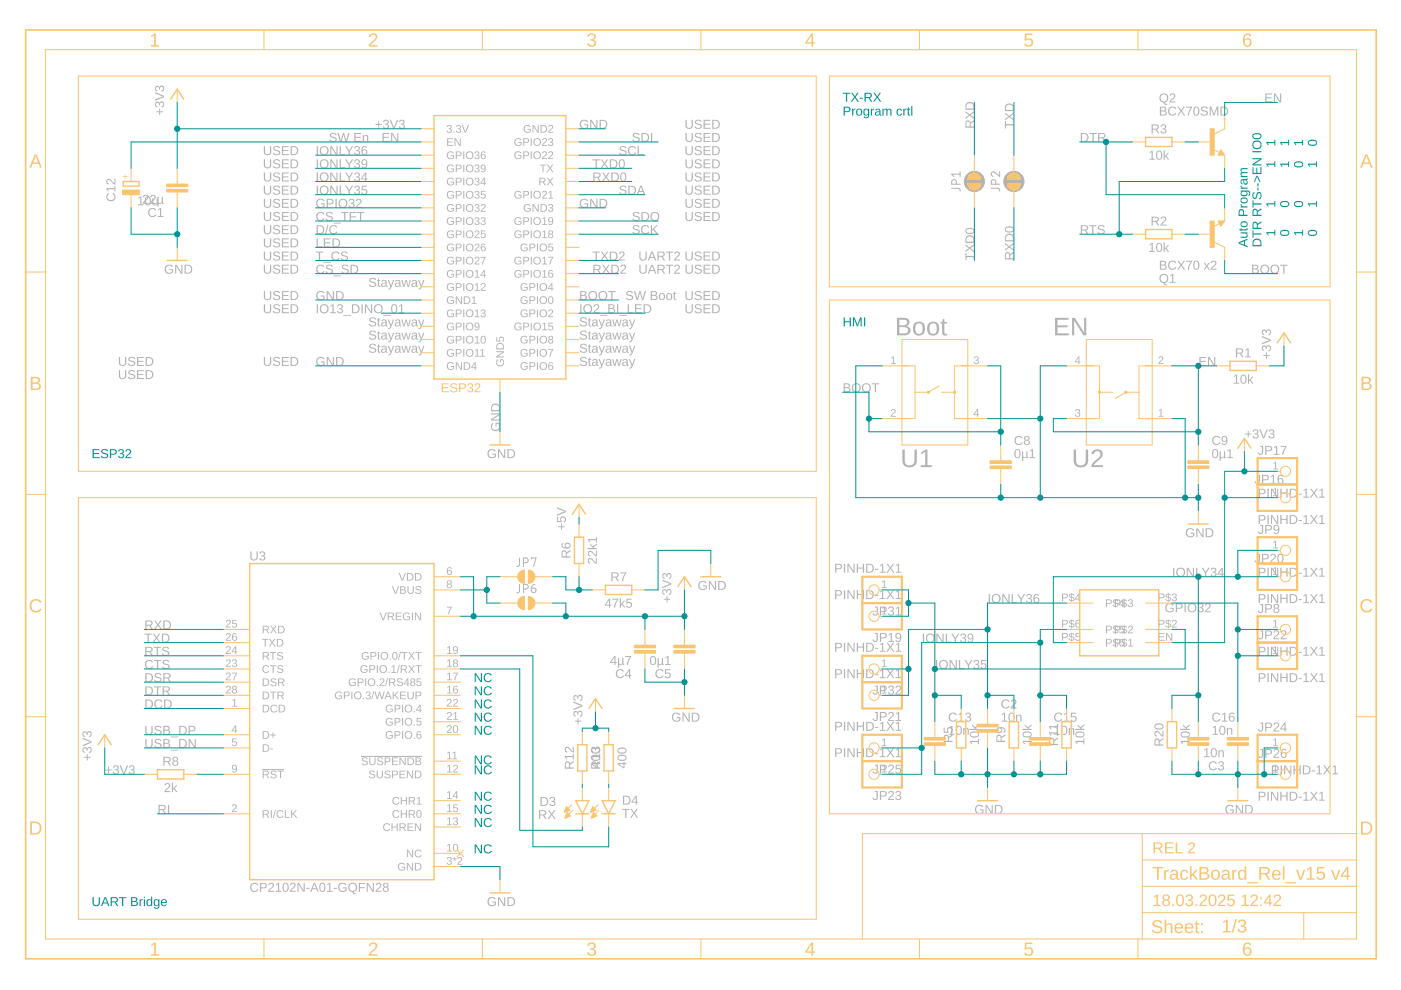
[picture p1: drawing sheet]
<svg xmlns="http://www.w3.org/2000/svg" width="297mm" height="210mm" viewBox="0 0 297 210" stroke-linecap="round" stroke-linejoin="round" font-family="sans-serif">
<g fill="#b2b2b2">
<path d="M189 86.8a.55 .55 0 0 1 .9 .3 .55 .55 0 0 1-.5 .7l-.3 .4h.8v.2h-1.1l.6-.8a.35 .35 0 0 0 .3-.4 .35 .35 0 0 0-.6-.1h-.2z"/>
<path d="M206.6 75.7a.47 .47 0 0 1 .8-.1 .47 .47 0 0 1-.2 .8 .43 .43 0 0 1 .4 .5 .43 .43 0 0 1-.6 .3l-.5-.2-.1-.2h.3a.33 .33 0 0 0 .4 .2 .33 .33 0 0 0 .1-.5h-.4v-.2a.31 .31 0 0 0 .5-.2 .31 .31 0 0 0-.2-.4 .31 .31 0 0 0-.4 .3h-.2z"/>
<path d="M189 75.8l.5-.2v1.4h.4v.2h-1v-.2h.4v-1.2l-.3 .2z"/>
<path d="M49.2 156.6h1v.2h-.8v.5a.55 .55 0 0 1 .8 .2 .55 .55 0 0 1-.4 .8 .55 .55 0 0 1-.7-.5h.3a.36 .36 0 0 0 .5 .2 .36 .36 0 0 0 0-.6 .36 .36 0 0 0-.5 .1h-.2z"/>
<path d="M94.7 128.6h1.1l-.6 1.7h-.2l.1-.5 .5-1h-.9z"/>
<path d="M261.6 79.8l.7-.3v1.6h.4v.2h-1.1v-.2h.4v-1.4l-.4 .3zM263.3 79.5a.71 .71 0 0 1 .8 .1 .71 .71 0 0 1 .2 .8 .71 .71 0 0 1-.7 1 .71 .71 0 0 1-.6-1zM263.5 79.7a1.07 1.07 0 0 0 .1 1.5 .94 .94 0 0 0 0-1.6zM264.6 79.4h.2v1.2l.7-.7h.3l-.6 .6 .6 .8h-.3l-.5-.6-.2 .1v.5h-.2z"/>
<path d="M243.7 51.8l.7-.3v1.7h.5v.2h-1.2v-.2h.5v-1.4l-.5 .3zM245.4 51.6a.71 .71 0 0 1 .8 .1 .71 .71 0 0 1 .2 .8 .71 .71 0 0 1-.6 .9 .71 .71 0 0 1-.7-.9zM245.6 51.7a1.07 1.07 0 0 0 .2 1.5 .94 .94 0 0 0 0-1.5zM246.7 51.4h.3v1.3l.6-.7h.3l-.6 .6 .6 .8h-.3l-.5-.6-.1 .1v.5h-.3z"/>
<path d="M243.7 32.3l.7-.3v1.7h.5v.2h-1.2v-.2h.5v-1.5l-.5 .3zM245.4 32a.71 .71 0 0 1 .8 .1 .71 .71 0 0 1 .2 .8 .71 .71 0 0 1-.6 1 .71 .71 0 0 1-.7-1zM245.6 32.2a1.07 1.07 0 0 0 .2 1.5 .94 .94 0 0 0 0-1.6zM246.7 31.9h.3v1.2l.6-.7h.3l-.6 .6 .6 .9h-.3l-.5-.7-.1 .1v.6h-.3z"/>
<path d="M30.5 41.4a.61 .61 0 0 1 .9 .1 .61 .61 0 0 1-.3 .9l-.6 .6h1v.2h-1.2l.1-.3 .5-.5a.41 .41 0 0 0 .3-.6 .41 .41 0 0 0-.6-.1l-.1 .1h-.2zM32 41.4a.61 .61 0 0 1 1 .1 .61 .61 0 0 1-.4 .9l-.5 .6h1v.2h-1.3l.1-.3 .5-.5a.41 .41 0 0 0 .4-.6 .41 .41 0 0 0-.7-.1v.1h-.3zM33.4 41.8h.2v.9a.35 .35 0 0 0 .4 .4 .35 .35 0 0 0 .3-.5v-.8h.2v1.1l.2 .3h-.2l-.2-.2a.44 .44 0 0 1-.7 .1v.7h-.2z"/>
<path d="M35.2 56.4a.99 .99 0 0 1 1.5 .2h-.3a.75 .75 0 0 0-1 0 .75 .75 0 0 0-.1 1 .75 .75 0 0 0 1.1 .1l.1-.4h-.6v-.2h.8v.6a1.04 1.04 0 0 1-1.5 .1 1.04 1.04 0 0 1 0-1.4zM37.1 56.1h.3l1.1 1.7-.1-1.7h.3v1.9h-.3l-1-1.6v1.6h-.3zM39.1 56.1h.7a.95 .95 0 0 1 1 .9 .95 .95 0 0 1-1 1h-.7zM39.4 56.3v1.5a.8 .8 0 0 0 1.1-.7 .8 .8 0 0 0-1.1-.8z"/>
<path d="M33.2 23.6h.6v-.6h.2v.6h.5v.2h-.5v.6h-.2v-.6h-.6zM33 21.7l.5-.1 .3 .3a.53 .53 0 0 1 .7-.4 .53 .53 0 0 1 .3 .8l-.4 .5h-.1v-.3a.39 .39 0 0 0 .3-.5 .39 .39 0 0 0-.6-.1l-.1 .4h-.2a.37 .37 0 0 0-.2-.5 .37 .37 0 0 0-.5 .3 .37 .37 0 0 0 .4 .4l-.1 .3a.67 .67 0 0 1-.3-1.1zM32.9 19.5l1.9 .8v.3l-1.9 .8v-.3l1.6-.6-1.6-.7zM33 18.3l.5-.1 .3 .4a.53 .53 0 0 1 .7-.4 .53 .53 0 0 1 .3 .7l-.4 .5h-.1v-.2a.39 .39 0 0 0 .3-.5 .39 .39 0 0 0-.6-.2l-.1 .5h-.2a.37 .37 0 0 0-.2-.6 .37 .37 0 0 0-.5 .3 .37 .37 0 0 0 .4 .5l-.1 .2a.67 .67 0 0 1-.3-1.1z"/>
<path d="M267.8 75.3h.6v-.6h.2v.6h.6v.2h-.6v.6h-.2v-.6h-.6zM267.6 73.4l.6-.2 .3 .4a.53 .53 0 0 1 .7-.4 .53 .53 0 0 1 .2 .8l-.3 .4-.2 .1v-.3a.39 .39 0 0 0 .4-.5 .39 .39 0 0 0-.6-.2l-.1 .5h-.2a.37 .37 0 0 0-.2-.5 .37 .37 0 0 0-.5 .2 .37 .37 0 0 0 .3 .5v.2a.67 .67 0 0 1-.4-1zM267.5 71.2l1.9 .8v.3l-1.9 .7v-.2l1.7-.7-1.7-.6zM267.6 70l.6-.1 .3 .4a.53 .53 0 0 1 .7-.5 .53 .53 0 0 1 .2 .8l-.3 .5h-.2v-.2a.39 .39 0 0 0 .4-.6 .39 .39 0 0 0-.6-.1l-.1 .5h-.2a.37 .37 0 0 0-.2-.6 .37 .37 0 0 0-.5 .3 .37 .37 0 0 0 .3 .4v.3a.67 .67 0 0 1-.4-1.1z"/>
<path d="M190.2 67.4a3.1 3.1 0 0 1 2.4 .3 .87 .87 0 0 1-.5 1.4 .97 .97 0 0 1 .9 1.1 .97 .97 0 0 1-1 .9h-1.8zM190.7 67.8v1.2h.8a.62 .62 0 0 0 .8-.6 .62 .62 0 0 0-.8-.6zM190.7 69.4v1.3h1a.67 .67 0 0 0 .8-.5 .67 .67 0 0 0-.5-.8zM194 68.4a1.35 1.35 0 0 1 1.7 0 1.35 1.35 0 0 1 .4 1.6 1.28 1.28 0 0 1-1.5 1.1 1.28 1.28 0 0 1-1-1.4v-.6zM194.4 68.7a1.53 1.53 0 0 0 .2 2.1h.2a.86 .86 0 0 0 .8-1.1 .83 .83 0 0 0-.2-1 .83 .83 0 0 0-1 0zM197 68.4a1.35 1.35 0 0 1 1.7 0 1.35 1.35 0 0 1 .4 1.6 1.28 1.28 0 0 1-1.5 1.1 1.28 1.28 0 0 1-1-1.4v-.6zM197.4 68.7a1.53 1.53 0 0 0 .2 2.1h.2a.86 .86 0 0 0 .8-1.1 .83 .83 0 0 0-.2-1 .83 .83 0 0 0-1 0zM199.9 67.6h.3v.6h.5v.4h-.5v2l.2 .1h.4v.4h-.5a.54 .54 0 0 1-.6-.6v-1.9h-.3v-.4h.4z"/>
<path d="M103.6 95.5a.99 .99 0 0 1 1.5 .2h-.2a.75 .75 0 0 0-1.1 0 .75 .75 0 0 0 0 1 .75 .75 0 0 0 1 .1l.1-.4h-.6v-.2h.9v.6a1.04 1.04 0 0 1-1.5 .1 1.04 1.04 0 0 1-.1-1.4zM105.6 95.2h.3l1 1.7v-1.7h.2v1.9h-.3l-1-1.6v1.6h-.2zM107.6 95.2h.6a.95 .95 0 0 1 1 .9 .95 .95 0 0 1-.9 1h-.7zM107.8 95.4v1.5a.8 .8 0 0 0 1.1-.7 .8 .8 0 0 0-1.1-.8z"/>
<path d="M251.7 112.2a.99 .99 0 0 1 1.5 .2l-.3 .1a.75 .75 0 0 0-1 0 .75 .75 0 0 0-.1 1 .75 .75 0 0 0 1.1 .1l.1-.4h-.6v-.3h.8v.7a1.04 1.04 0 0 1-1.5 .1 1.04 1.04 0 0 1 0-1.5zM253.6 112h.3l1.1 1.6-.1-1.6h.3v1.9h-.3l-1-1.6v1.6h-.3zM255.6 112h.7a.95 .95 0 0 1 1 .9 .95 .95 0 0 1-1 1h-.7zM255.9 112.2v1.5a.8 .8 0 0 0 1.1-.8 .8 .8 0 0 0-1.1-.7z"/>
<path d="M245.9 22.6a1.23 1.23 0 0 1 1.3 .3v.3l-.3 .3a.52 .52 0 0 1 .5 .6 .52 .52 0 0 1-.7 .4h-.8zM246.2 22.8v.6h.6l.2-.2-.1-.3zM246.2 23.6v.7h.7l.2-.2-.2-.4zM247.9 22.8a.95 .95 0 0 1 1.5 .3h-.3a.73 .73 0 0 0-1.1 0 .73 .73 0 0 0 .2 1.1l.2 .1a.65 .65 0 0 0 .8-.4l.2 .1a.97 .97 0 0 1-1.4 .3 .97 .97 0 0 1-.1-1.5zM249.6 22.6h.3l.5 .8 .5-.8h.3l-.6 .9 .7 1h-.3l-.6-.8-.5 .8h-.3l.7-1zM251.5 22.6h1.2l-.5 1.2-.1 .7h-.3l.1-.5 .6-1.2h-1zM253.3 22.7a.71 .71 0 0 1 .8 .1 .71 .71 0 0 1 .2 .8 .71 .71 0 0 1-.7 .9 .71 .71 0 0 1-.6-.9zM253.5 22.8a1.07 1.07 0 0 0 .1 1.5 .94 .94 0 0 0 0-1.5zM254.7 22.8a.89 .89 0 0 1 1.4 .2l-.3 .1a.44 .44 0 0 0-.5-.4 .44 .44 0 0 0-.3 .6l.4 .1a.58 .58 0 0 1 .7 .6 .58 .58 0 0 1-.8 .5 .7 .7 0 0 1-.8-.4l.3-.1a.51 .51 0 0 0 .6 .4 .51 .51 0 0 0 .4-.6l-.5-.2a.55 .55 0 0 1-.6-.2 .55 .55 0 0 1 0-.6zM256.5 22.6h.3l.6 1.6 .6-1.6h.3v1.9h-.2v-1.7l-.6 1.7h-.2l-.6-1.7v1.7h-.2zM258.8 22.6h.6a.95 .95 0 0 1 1 .9 .95 .95 0 0 1-.9 1h-.7zM259 22.8v1.5a.8 .8 0 0 0 1.1-.7 .8 .8 0 0 0-1.1-.8z"/>
<path d="M245.9 55.3a1.23 1.23 0 0 1 1.3 .2v.4l-.3 .3a.52 .52 0 0 1 .5 .6 .52 .52 0 0 1-.7 .4h-.8zM246.2 55.5v.6h.6l.2-.2-.1-.3zM246.2 56.3v.7h.7l.2-.2-.2-.5zM247.9 55.5a.95 .95 0 0 1 1.5 .2l-.3 .1a.73 .73 0 0 0-1.1 0 .73 .73 0 0 0 .2 1.1l.2 .1a.65 .65 0 0 0 .8-.4l.2 .1a.97 .97 0 0 1-1.4 .3 .97 .97 0 0 1-.1-1.5zM249.6 55.3h.3l.5 .7 .5-.7h.3l-.6 .9 .7 1h-.3l-.6-.8-.5 .8h-.3l.7-1zM251.5 55.3h1.2l-.5 1.2-.1 .7h-.3l.1-.5 .6-1.2h-1zM253.3 55.4a.71 .71 0 0 1 .8 0 .71 .71 0 0 1 .2 .8 .71 .71 0 0 1-.7 1 .71 .71 0 0 1-.6-1zM253.5 55.5a1.07 1.07 0 0 0 .1 1.5 .94 .94 0 0 0 0-1.5zM255.2 55.7h.3l.4 .6 .3-.6h.3l-.5 .7 .5 .8h-.3l-.3-.6-.4 .6h-.3l.5-.8zM256.9 55.4a.61 .61 0 0 1 .9 .1 .61 .61 0 0 1-.3 .9l-.5 .6h.9v.2h-1.2l.1-.3 .5-.6a.41 .41 0 0 0 .4-.5 .41 .41 0 0 0-.7-.2l-.1 .2h-.2z"/>
<path d="M53.3 187.4a.95 .95 0 0 1 1.5 .2l-.3 .1a.73 .73 0 0 0-1.1 0 .73 .73 0 0 0 .2 1.1l.2 .1a.65 .65 0 0 0 .8-.4l.2 .1a.97 .97 0 0 1-1.5 .3 .97 .97 0 0 1 0-1.5zM55.1 187.2h.8a.58 .58 0 0 1 .7 .6 .58 .58 0 0 1-.7 .6h-.5v.7h-.3zM55.4 187.4v.7h.7a.38 .38 0 0 0 0-.7zM57.1 187.3a.61 .61 0 0 1 .9 .1 .61 .61 0 0 1-.3 .9l-.6 .6h1v.2h-1.2v-.3l.6-.6a.41 .41 0 0 0 .3-.5 .41 .41 0 0 0-.6-.1l-.1 .1h-.2zM58.5 187.5l.7-.3v1.7h.4v.2h-1.1v-.2h.4v-1.5l-.4 .3zM60.2 187.3a.71 .71 0 0 1 .8 0 .71 .71 0 0 1 .2 .8 .71 .71 0 0 1-.7 1 .71 .71 0 0 1-.6-1zM60.4 187.4a1.07 1.07 0 0 0 .1 1.5 .94 .94 0 0 0 .1-1.5zM61.7 187.3a.61 .61 0 0 1 .9 .1 .61 .61 0 0 1-.3 .9l-.6 .6h1v.2h-1.2v-.3l.5-.6a.41 .41 0 0 0 .4-.5 .41 .41 0 0 0-.7-.1v.1h-.2zM63.1 187.2h.3l1 1.6v-1.6h.2v1.9h-.3l-1-1.6v1.6h-.2zM65 188.3h.6v.2h-.6zM66.5 187.2h.3l.8 1.9h-.3l-.2-.6h-.9l-.2 .6h-.2zM66.7 187.4l-.4 .9h.7zM68 187.3a.71 .71 0 0 1 .8 0 .71 .71 0 0 1 .2 .8 .71 .71 0 0 1-.7 1 .71 .71 0 0 1-.6-1zM68.2 187.4a1.07 1.07 0 0 0 .1 1.5 .94 .94 0 0 0 .1-1.5zM69.4 187.5l.6-.3v1.7h.5v.2h-1.2v-.2h.5v-1.5l-.4 .3zM70.8 188.3h.6v.2h-.6zM71.9 187.4a.99 .99 0 0 1 1.6 .2l-.3 .1a.75 .75 0 0 0-1 0 .75 .75 0 0 0-.1 1 .75 .75 0 0 0 1 .1l.2-.4h-.6v-.3h.8v.7a1.04 1.04 0 0 1-1.5 .1 1.04 1.04 0 0 1-.1-1.5zM74.1 187.4a.98 .98 0 0 1 1.5 .3 .98 .98 0 0 1-.7 1.4l.2 .2 .4 .1v.2l-.6-.1-.2-.4a.99 .99 0 0 1-.9-.6 .99 .99 0 0 1 .3-1.1zM74.3 187.6a.77 .77 0 0 0 .1 1.2 .77 .77 0 0 0 1.1-.5 .77 .77 0 0 0-.7-.9zM76.1 187.2h1.3v.2h-1.1v.7h1.1v.2h-1.1v.8h-.2zM77.7 187.2h.3l1.1 1.6v-1.6h.2v1.9h-.3l-1-1.6v1.6h-.3zM79.8 187.3a.61 .61 0 0 1 1 .1 .61 .61 0 0 1-.3 .9l-.6 .6h1v.2h-1.3l.1-.3 .5-.6a.41 .41 0 0 0 .4-.5 .41 .41 0 0 0-.7-.1v.1h-.2zM81.4 187.3a.54 .54 0 0 1 .8 0 .54 .54 0 0 1-.1 .8 .54 .54 0 0 1 .1 .8 .54 .54 0 0 1-.8 0 .54 .54 0 0 1 .1-.8l-.3-.3zM81.4 187.7a.35 .35 0 0 0 .7 0 .35 .35 0 0 0-.7 0zM81.4 188.6a.4 .4 0 0 0 .8 0 .4 .4 0 0 0-.8 0z"/>
<path d="M124.8 118.5a.91 .91 0 0 1 1.2 .5l.3 .3v-1h.2v1.2h-.3l-.5-.6a.41 .41 0 0 0-.6-.3 .41 .41 0 0 0-.1 .6l.1 .1v.2a.66 .66 0 0 1-.3-1zM124.8 116.9a.91 .91 0 0 1 1.2 .6l.3 .2v-.9h.2v1.2l-.3-.1-.5-.5a.41 .41 0 0 0-.6-.4 .41 .41 0 0 0-.1 .7h.1v.3a.66 .66 0 0 1-.3-1.1zM125.1 115.3l.6 .6 .8-.7v.3l-.6 .5 .1 .2h.5v.2h-2v-.2h1.3l-.7-.7zM124.6 114.3h1.7v-.5h.2v1.2h-.2v-.5h-1.4l.3 .5h-.2z"/>
<path d="M129.1 126.9h.3v1.3h.2v.2h-.2v.4h-.3v-.4h-.9zM129.1 127.2l-.6 1h.6zM129.8 126.9h1.3l-.6 1.3-.1 .6h-.2l.1-.5 .6-1.2h-1.1zM131.4 126.8h.3v1.3l.6-.7h.3l-.6 .6 .6 .8h-.3l-.5-.6-.1 .1v.5h-.3zM132.8 126.9h1.1v.2h-.8l-.1 .6a.65 .65 0 0 1 .9 .3 .65 .65 0 0 1-.4 .9 .65 .65 0 0 1-.8-.5h.3a.42 .42 0 0 0 .6 .2 .42 .42 0 0 0 .1-.7 .42 .42 0 0 0-.7 .1h-.2z"/>
<path d="M35.1 166.2a.61 .61 0 0 1 .9 .1 .61 .61 0 0 1-.3 .9l-.6 .5h1v.2h-1.2v-.3l.6-.5a.41 .41 0 0 0 .3-.6 .41 .41 0 0 0-.6-.1l-.1 .1h-.2zM36.4 166h.3v1.2l.6-.7h.3l-.6 .6 .6 .8h-.2l-.5-.6-.2 .1v.5h-.3z"/>
<path d="M130.2 139.1h.3v1.3h.3v.2h-.3v.4h-.2v-.4h-.9zM130.3 139.4l-.7 1h.7zM131 139.5h.3v1a.35 .35 0 0 0 .4 .3 .35 .35 0 0 0 .2-.4v-.9h.3v1.2l.2 .3h-.3l-.1-.3a.44 .44 0 0 1-.7 .2v.7h-.3zM132.6 139.1h1.2l-.5 1.2-.1 .7h-.3l.1-.5 .6-1.2h-1z"/>
<path d="M138.1 139.2a.71 .71 0 0 1 .8 0 .71 .71 0 0 1 .2 .8 .71 .71 0 0 1-.6 1 .71 .71 0 0 1-.7-1zM138.3 139.3a1.07 1.07 0 0 0 .2 1.5 .94 .94 0 0 0 0-1.5zM139.4 139.5h.3v1a.35 .35 0 0 0 .3 .3 .35 .35 0 0 0 .3-.4v-.9h.3v1.2l.1 .3h-.2l-.2-.3a.44 .44 0 0 1-.6 .2v.7h-.3zM141.1 139.4l.6-.3v1.7h.5v.2h-1.2v-.2h.5v-1.5l-.4 .3z"/>
<path d="M148.3 123.4a.99 .99 0 0 1 1.5 .2l-.2 .1a.75 .75 0 0 0-1.1-.1 .75 .75 0 0 0 0 1.1 .75 .75 0 0 0 1 .1l.1-.5h-.6v-.2h.8v.7a1.04 1.04 0 0 1-1.4 .1 1.04 1.04 0 0 1-.1-1.5zM150.3 123.2h.3l1 1.6v-1.6h.2v1.9h-.3l-1-1.6v1.6h-.2zM152.3 123.2h.6a.95 .95 0 0 1 1 .9 .95 .95 0 0 1-.9 1h-.7zM152.5 123.4v1.5a.8 .8 0 0 0 1.1-.8 .8 .8 0 0 0-1.1-.7z"/>
<path d="M17.8 160.5h.6v-.6h.2v.6h.6v.2h-.6v.5h-.2v-.5h-.6zM17.6 158.6l.6-.2 .2 .4a.53 .53 0 0 1 .8-.4 .53 .53 0 0 1 .2 .8l-.3 .4-.2 .1v-.3a.39 .39 0 0 0 .3-.5 .39 .39 0 0 0-.6-.2l-.1 .5h-.2a.37 .37 0 0 0-.1-.5 .37 .37 0 0 0-.5 .2 .37 .37 0 0 0 .3 .5v.2a.67 .67 0 0 1-.4-1zM17.5 156.4l1.9 .8v.3l-1.9 .7v-.2l1.7-.7-1.7-.6zM17.6 155.2l.6-.1 .2 .4a.53 .53 0 0 1 .8-.5 .53 .53 0 0 1 .2 .8l-.3 .5h-.2v-.2a.39 .39 0 0 0 .3-.6 .39 .39 0 0 0-.6-.1l-.1 .5h-.2a.37 .37 0 0 0-.1-.6 .37 .37 0 0 0-.5 .3 .37 .37 0 0 0 .3 .4v.3a.67 .67 0 0 1-.4-1.1z"/>
<path d="M142.7 151.3a.99 .99 0 0 1 1.5 .2l-.2 .1a.75 .75 0 0 0-1.1 0 .75 .75 0 0 0 0 1 .75 .75 0 0 0 1 .1l.1-.4h-.5v-.2h.8v.6a1.04 1.04 0 0 1-1.5 .1 1.04 1.04 0 0 1-.1-1.5zM144.7 151.1h.3l1 1.6v-1.6h.2v1.9h-.3l-1-1.6v1.6h-.2zM146.7 151.1h.6a.95 .95 0 0 1 1 .9 .95 .95 0 0 1-.9 1h-.7zM146.9 151.3v1.5a.8 .8 0 0 0 1.2-.7 .8 .8 0 0 0-1.2-.8z"/>
<path d="M140.7 127h.6v-.6h.2v.6h.6v.2h-.6v.5h-.2v-.5h-.6zM140.5 125.1l.6-.2 .3 .4a.53 .53 0 0 1 .7-.4 .53 .53 0 0 1 .2 .8l-.3 .4-.2 .1v-.3a.39 .39 0 0 0 .4-.5 .39 .39 0 0 0-.6-.2l-.1 .5h-.2a.37 .37 0 0 0-.2-.5 .37 .37 0 0 0-.5 .2 .37 .37 0 0 0 .3 .5v.2a.67 .67 0 0 1-.4-1zM140.4 122.9l1.9 .8v.2l-1.9 .8v-.3l1.7-.6-1.7-.6zM140.5 121.7l.6-.1 .3 .3a.53 .53 0 0 1 .7-.4 .53 .53 0 0 1 .2 .8l-.3 .4-.2 .1v-.3a.39 .39 0 0 0 .4-.5 .39 .39 0 0 0-.6-.1l-.1 .4h-.2a.37 .37 0 0 0-.2-.5 .37 .37 0 0 0-.5 .3 .37 .37 0 0 0 .3 .4v.3a.67 .67 0 0 1-.4-1.1z"/>
<path d="M103.6 190.4a.99 .99 0 0 1 1.5 .2l-.2 .1a.75 .75 0 0 0-1.1 0 .75 .75 0 0 0 0 1 .75 .75 0 0 0 1 .1l.1-.4h-.6v-.2h.9v.6a1.04 1.04 0 0 1-1.5 .1 1.04 1.04 0 0 1-.1-1.5zM105.6 190.2h.3l1 1.6v-1.6h.2v1.9h-.3l-1-1.6v1.6h-.2zM107.6 190.2h.6a.95 .95 0 0 1 1 .9 .95 .95 0 0 1-.9 1h-.7zM107.8 190.4v1.5a.8 .8 0 0 0 1.1-.7 .8 .8 0 0 0-1.1-.8z"/>
<path d="M215.4 95.3a.71 .71 0 0 1 .8 .1 .71 .71 0 0 1 .2 .8 .71 .71 0 0 1-.7 1 .71 .71 0 0 1-.6-1zM215.5 95.5a1.07 1.07 0 0 0 .2 1.5 .94 .94 0 0 0 0-1.6zM216.7 95.7h.2v.9a.35 .35 0 0 0 .4 .4 .35 .35 0 0 0 .3-.5v-.8h.2v1.2l.2 .2h-.2l-.2-.2a.44 .44 0 0 1-.7 .2v.6h-.2zM218.3 95.5l.7-.3v1.7h.5v.2h-1.2v-.2h.5v-1.4l-.5 .3z"/>
<path d="M257.3 95.3a.71 .71 0 0 1 .8 .1 .71 .71 0 0 1 .2 .8 .71 .71 0 0 1-.7 1 .71 .71 0 0 1-.6-1zM257.4 95.5a1.07 1.07 0 0 0 .2 1.5 .94 .94 0 0 0 0-1.6zM258.6 95.7h.2v.9a.35 .35 0 0 0 .4 .4 .35 .35 0 0 0 .3-.5v-.8h.2v1.2l.2 .2h-.2l-.2-.2a.44 .44 0 0 1-.7 .2v.6h-.2zM260.2 95.5l.7-.3v1.7h.5v.2h-1.2v-.2h.5v-1.4l-.5 .3z"/>
<path d="M223.7 67.4h2.8v.4h-2.3v1.2h2.2v.4h-2.2v1.3h2.4v.4h-2.9zM227.3 67.4h.6l2 3.2v-3.2h.4v3.7h-.6l-2-3.2v3.2h-.4z"/>
<path d="M207 170.9a.99 .99 0 0 1 1.5 .2l-.3 .1a.75 .75 0 0 0-1-.1 .75 .75 0 0 0-.1 1.1 .75 .75 0 0 0 1.1 .1l.1-.5h-.6v-.2h.8v.7a1.04 1.04 0 0 1-1.5 .1 1.04 1.04 0 0 1 0-1.5zM208.9 170.7h.3l1.1 1.6v-1.6h.2v1.9h-.3l-1-1.7v1.7h-.3zM210.9 170.7h.7a.95 .95 0 0 1 1 .9 .95 .95 0 0 1-1 1h-.7zM211.2 170.9v1.5a.8 .8 0 0 0 1.1-.8 .8 .8 0 0 0-1.1-.7z"/>
<path d="M177.1 125.1h.8a.58 .58 0 0 1 .6 .6 .58 .58 0 0 1-.6 .6h-.6v.7h-.2zM177.3 125.3v.8l.8-.1a.38 .38 0 0 0 0-.6zM178.9 125.1h.3v1.9h-.3zM179.7 125.1h.3l1 1.6v-1.6h.2v1.9h-.3l-1-1.6v1.6h-.2zM181.7 125.1h.2v.8h1v-.8h.3v1.9h-.3v-.9h-1v.9h-.2zM183.6 125.1h.7a.95 .95 0 0 1 1 .9 .95 .95 0 0 1-1 1h-.7zM183.9 125.3v1.5a.8 .8 0 0 0 1.1-.7 .8 .8 0 0 0-1.1-.8zM185.5 126.2h.7v.2h-.7zM186.6 125.4l.7-.3v1.7h.4v.2h-1.2v-.2h.5v-1.4l-.4 .3zM188 125.1h.2l.6 .8 .5-.8h.3l-.7 .9 .7 1h-.3l-.5-.8-.6 .8h-.3l.7-1zM189.9 125.4l.7-.3v1.7h.5v.2h-1.2v-.2h.5v-1.4l-.5 .3z"/>
<path d="M266.9 126h.8a.58 .58 0 0 1 .6 .5 .58 .58 0 0 1-.6 .6h-.6v.8h-.2zM267.1 126.2v.7h.8a.38 .38 0 0 0 0-.7zM268.7 126h.3v1.9h-.3zM269.5 126h.3l1 1.6v-1.6h.2v1.9h-.3l-1-1.6v1.6h-.2zM271.5 126h.2v.8h1v-.8h.3v1.9h-.3v-.9h-1v.9h-.2zM273.4 126h.7a.95 .95 0 0 1 1 .9 .95 .95 0 0 1-1 1h-.7zM273.7 126.2v1.5a.8 .8 0 0 0 1.1-.8 .8 .8 0 0 0-1.1-.7zM275.3 127h.7v.2h-.7zM276.4 126.3l.7-.3v1.7h.4v.2h-1.2v-.2h.5v-1.5l-.4 .3zM277.8 126h.2l.6 .7 .5-.7h.3l-.7 .9 .7 1h-.3l-.5-.9-.6 .9h-.3l.7-1zM279.7 126.3l.7-.3v1.7h.5v.2h-1.2v-.2h.5v-1.5l-.5 .3z"/>
<path d="M177.1 141.9h.8a.58 .58 0 0 1 .6 .6 .58 .58 0 0 1-.6 .5h-.6v.8h-.2zM177.3 142.1v.7h.8a.38 .38 0 0 0 0-.7zM178.9 141.9h.3v1.9h-.3zM179.7 141.9h.3l1 1.6v-1.6h.2v1.9h-.3l-1-1.6v1.6h-.2zM181.7 141.9h.2v.8h1v-.8h.3v1.9h-.3v-.9h-1v.9h-.2zM183.6 141.9h.7a.95 .95 0 0 1 1 .9 .95 .95 0 0 1-1 1h-.7zM183.9 142.1v1.5a.8 .8 0 0 0 1.1-.8 .8 .8 0 0 0-1.1-.7zM185.5 142.9h.7v.3h-.7zM186.6 142.2l.7-.3v1.7h.4v.2h-1.2v-.2h.5v-1.5l-.4 .3zM188 141.9h.2l.6 .7 .5-.7h.3l-.7 .9 .7 1h-.3l-.5-.9-.6 .9h-.3l.7-1zM189.9 142.2l.7-.3v1.7h.5v.2h-1.2v-.2h.5v-1.5l-.5 .3z"/>
<path d="M266.9 142.7h.8a.58 .58 0 0 1 .6 .6 .58 .58 0 0 1-.6 .6h-.6v.7h-.2zM267.1 142.9v.8l.8-.1a.38 .38 0 0 0 0-.6zM268.7 142.7h.3v1.9h-.3zM269.5 142.7h.3l1 1.7v-1.7h.2v1.9h-.3l-1-1.6v1.6h-.2zM271.5 142.7h.2v.8h1v-.8h.3v1.9h-.3v-.9h-1v.9h-.2zM273.4 142.7h.7a.95 .95 0 0 1 1 .9 .95 .95 0 0 1-1 1h-.7zM273.7 142.9v1.5a.8 .8 0 0 0 1.1-.7 .8 .8 0 0 0-1.1-.8zM275.3 143.8h.7v.2h-.7zM276.4 143l.7-.3v1.7h.4v.2h-1.2v-.2h.5v-1.4l-.4 .3zM277.8 142.7h.2l.6 .8 .5-.8h.3l-.7 .9 .7 1h-.3l-.5-.8-.6 .8h-.3l.7-1zM279.7 143l.7-.3v1.7h.5v.2h-1.2v-.2h.5v-1.4l-.5 .3z"/>
<path d="M177.1 158.6h.8a.58 .58 0 0 1 .6 .6 .58 .58 0 0 1-.6 .6h-.6v.7h-.2zM177.3 158.8v.8h.8a.38 .38 0 0 0 0-.7zM178.9 158.6h.3v1.9h-.3zM179.7 158.6h.3l1 1.7v-1.7h.2v1.9h-.3l-1-1.6v1.6h-.2zM181.7 158.6h.2v.8h1v-.8h.3v1.9h-.3v-.8h-1v.8h-.2zM183.6 158.6h.7a.95 .95 0 0 1 1 .9 .95 .95 0 0 1-1 1h-.7zM183.9 158.8v1.5a.8 .8 0 0 0 1.1-.7 .8 .8 0 0 0-1.1-.8zM185.5 159.7h.7v.2h-.7zM186.6 159l.7-.4v1.7h.4v.2h-1.2v-.2h.5v-1.4l-.4 .3zM188 158.6h.2l.6 .8 .5-.8h.3l-.7 .9 .7 1h-.3l-.5-.8-.6 .8h-.3l.7-.9zM189.9 159l.7-.4v1.7h.5v.2h-1.2v-.2h.5v-1.4l-.5 .3z"/>
<path d="M269.7 162.3h.8a.58 .58 0 0 1 .6 .6 .58 .58 0 0 1-.6 .5h-.6v.8h-.2zM269.9 162.5v.7h.8a.38 .38 0 0 0 0-.7zM271.5 162.3h.3v1.9h-.3zM272.3 162.3h.3l1 1.6v-1.6h.2v1.9h-.3l-1-1.6v1.6h-.2zM274.2 162.3h.3v.8h1v-.8h.3v1.9h-.3v-.9h-1v.9h-.3zM276.2 162.3h.7a.95 .95 0 0 1 1 .9 .95 .95 0 0 1-1 1h-.7zM276.5 162.5v1.5a.8 .8 0 0 0 1.1-.8 .8 .8 0 0 0-1.1-.7zM278.1 163.3h.7v.3h-.7zM279.2 162.6l.6-.3v1.7h.5v.2h-1.2v-.2h.5v-1.5l-.4 .3zM280.6 162.3h.2l.6 .7 .5-.7h.3l-.7 .9 .7 1h-.3l-.5-.9-.6 .9h-.3l.7-1zM282.5 162.6l.7-.3v1.7h.5v.2h-1.2v-.2h.5v-1.5l-.5 .3z"/>
<path d="M118.4 111.6h.6v-.6h.2v.6h.5v.2h-.5v.6h-.2v-.6h-.6zM118.1 109.6h.2v.8l.6 .1a.65 .65 0 0 1 .3-1 .65 .65 0 0 1 .9 .5 .65 .65 0 0 1-.5 .8l-.1-.3a.42 .42 0 0 0 .2-.6 .42 .42 0 0 0-.6-.1 .42 .42 0 0 0 0 .7v.2h-1zM118.1 107.5l1.9 .8v.3l-1.9 .7v-.2l1.7-.7-1.7-.6z"/>
<path d="M114.3 171.8h.9a.55 .55 0 0 1 .6 .4 .55 .55 0 0 1-.4 .7l.5 .8h-.3l-.5-.8h-.6v.8h-.2zM114.5 172v.7h.7a.36 .36 0 0 0 .4-.4 .36 .36 0 0 0-.5-.3zM116.2 171.8h.2l.6 .7 .5-.7h.3l-.7 .9 .7 1h-.3l-.5-.9-.6 .9h-.3l.7-1z"/>
<path d="M131.9 171.5h1.6v.2h-.7v1.7h-.2v-1.7h-.7zM133.6 171.5h.3l.6 .7 .5-.7h.3l-.7 .9 .7 1h-.3l-.5-.8-.6 .8h-.3l.7-1z"/>
<path d="M125.3 161.8h1.3v-.3h.2v.3h.4v.2h-.4v.9h-.2l-1.3-.9zM125.6 162l1 .7v-.7zM125.4 160.3a1.13 1.13 0 0 1 1.9 .4 1.09 1.09 0 0 1-2 .2zM125.6 160.5a.52 .52 0 0 0 .1 .5 .52 .52 0 0 0 .6 .1h.2a.42 .42 0 0 0 .6-.4 .42 .42 0 0 0-.6-.4h-.7zM125.4 158.8a1.13 1.13 0 0 1 1.9 .3 1.09 1.09 0 0 1-2 .2zM125.6 159a.52 .52 0 0 0 .1 .5 .52 .52 0 0 0 .6 .1l.2-.1a.42 .42 0 0 0 .6-.4 .42 .42 0 0 0-.6-.4l-.7 .1z"/>
<path d="M130.9 161.8h1.3v-.3h.2v.3h.4v.2h-.4v.9h-.2l-1.3-.9zM131.2 162l1 .7v-.7zM131 160.3a1.13 1.13 0 0 1 1.9 .4 1.09 1.09 0 0 1-2 .2zM131.1 160.5a.52 .52 0 0 0 .2 .5 .52 .52 0 0 0 .6 .1h.2a.42 .42 0 0 0 .6-.4 .42 .42 0 0 0-.6-.4h-.7zM131 158.8a1.13 1.13 0 0 1 1.9 .3 1.09 1.09 0 0 1-2 .2zM131.1 159a.52 .52 0 0 0 .2 .5 .52 .52 0 0 0 .6 .1l.2-.1a.42 .42 0 0 0 .6-.4 .42 .42 0 0 0-.6-.4l-.7 .1z"/>
<path d="M121.9 152.8h.6v-.6h.2v.6h.5v.2h-.5v.6h-.2v-.6h-.6zM121.7 150.9l.5-.1 .3 .3a.53 .53 0 0 1 .7-.4 .53 .53 0 0 1 .3 .8l-.4 .5h-.1v-.3a.39 .39 0 0 0 .3-.5 .39 .39 0 0 0-.6-.1l-.1 .4h-.2a.37 .37 0 0 0-.2-.5 .37 .37 0 0 0-.5 .3 .37 .37 0 0 0 .4 .4l-.1 .3a.67 .67 0 0 1-.3-1.1zM121.6 148.7l1.9 .8v.3l-1.9 .8v-.3l1.6-.7-1.6-.6zM121.7 147.5l.5-.1 .3 .4a.53 .53 0 0 1 .7-.4 .53 .53 0 0 1 .3 .7l-.4 .5h-.1v-.2a.39 .39 0 0 0 .3-.5 .39 .39 0 0 0-.6-.2l-.1 .5h-.2a.37 .37 0 0 0-.2-.6 .37 .37 0 0 0-.5 .3 .37 .37 0 0 0 .4 .4l-.1 .3a.67 .67 0 0 1-.3-1.1z"/>
<path d="M212.4 151.4l.7-.3v1.7h.5v.2h-1.2v-.2h.5v-1.5l-.5 .3zM214.1 151.2a.71 .71 0 0 1 .8 .1 .71 .71 0 0 1 .2 .8 .71 .71 0 0 1-.6 .9 .71 .71 0 0 1-.7-.9zM214.3 151.3a1.07 1.07 0 0 0 .2 1.5 .94 .94 0 0 0 0-1.5zM215.4 151.5h.2v.3a.49 .49 0 0 1 .6-.3 .49 .49 0 0 1 .4 .5v1h-.3v-.9a.35 .35 0 0 0-.4-.4 .35 .35 0 0 0-.2 .5v.8h-.3z"/>
<path d="M255.3 159l.7-.4v1.7h.5v.2h-1.2v-.2h.5v-1.4l-.5 .3zM257 158.7a.71 .71 0 0 1 .8 .1 .71 .71 0 0 1 .2 .8 .71 .71 0 0 1-.6 1 .71 .71 0 0 1-.7-1zM257.2 158.9a1.07 1.07 0 0 0 .2 1.5 .94 .94 0 0 0 0-1.6zM258.3 159.1h.2v.2a.49 .49 0 0 1 .6-.2 .49 .49 0 0 1 .4 .5v.9h-.3v-.9a.35 .35 0 0 0-.4-.4 .35 .35 0 0 0-.2 .5v.8h-.3z"/>
<path d="M201.3 154.2l.6-.3v1.7h.5v.2h-1.2v-.2h.5v-1.5l-.4 .3zM202.9 154a.71 .71 0 0 1 .8 0 .71 .71 0 0 1 .2 .8 .71 .71 0 0 1-.6 1 .71 .71 0 0 1-.7-1zM203.1 154.1a1.07 1.07 0 0 0 .2 1.5 .94 .94 0 0 0 0-1.5zM204.2 154.3h.3v.3a.49 .49 0 0 1 .5-.3 .49 .49 0 0 1 .4 .5v1h-.2v-.9a.35 .35 0 0 0-.4-.4 .35 .35 0 0 0-.3 .5v.8h-.3z"/>
<path d="M223.6 154.2l.7-.3v1.7h.4v.2h-1.2v-.2h.5v-1.5l-.4 .3zM225.3 154a.71 .71 0 0 1 .8 0 .71 .71 0 0 1 .2 .8 .71 .71 0 0 1-.7 1 .71 .71 0 0 1-.6-1zM225.4 154.1a1.07 1.07 0 0 0 .2 1.5 .94 .94 0 0 0 0-1.5zM226.6 154.3h.2v.3a.49 .49 0 0 1 .6-.3 .49 .49 0 0 1 .4 .5v1h-.3v-.9a.35 .35 0 0 0-.4-.4 .35 .35 0 0 0-.3 .5v.8h-.2z"/>
<path d="M257.1 154.2l.7-.3v1.7h.5v.2h-1.2v-.2h.5v-1.5l-.5 .3zM258.8 154a.71 .71 0 0 1 .8 0 .71 .71 0 0 1 .2 .8 .71 .71 0 0 1-.6 1 .71 .71 0 0 1-.7-1zM259 154.1a1.07 1.07 0 0 0 .2 1.5 .94 .94 0 0 0 0-1.5zM260.1 154.3h.2v.3a.49 .49 0 0 1 .6-.3 .49 .49 0 0 1 .4 .5v1h-.3v-.9a.35 .35 0 0 0-.4-.4 .35 .35 0 0 0-.2 .5v.8h-.3z"/>
<path d="M29.3 41.9l.7-.3v1.7h.4v.2h-1.1v-.2h.4v-1.4l-.4 .3zM31 41.7a.71 .71 0 0 1 .8 .1 .71 .71 0 0 1 .2 .8 .71 .71 0 0 1-.7 1 .71 .71 0 0 1-.6-1zM31.2 41.9a1.07 1.07 0 0 0 .1 1.5 .94 .94 0 0 0 0-1.6zM32.3 42.1h.2v.9a.35 .35 0 0 0 .4 .4 .35 .35 0 0 0 .3-.5v-.8h.2l.1 1.4h-.3v-.2a.49 .49 0 0 1-.5 .2 .49 .49 0 0 1-.4-.5z"/>
<path d="M266.9 137.1h.8a.58 .58 0 0 1 .6 .6 .58 .58 0 0 1-.6 .6h-.6v.7h-.2zM267.1 137.3v.8h.8a.38 .38 0 0 0 0-.7zM268.7 137.1h.3v1.9h-.3zM269.5 137.1h.3l1 1.7v-1.7h.2v1.9h-.3l-1-1.6v1.6h-.2zM271.5 137.1h.2v.8h1v-.8h.3v1.9h-.3v-.8h-1v.8h-.2zM273.4 137.1h.7a.95 .95 0 0 1 1 .9 .95 .95 0 0 1-1 1h-.7zM273.7 137.3v1.5a.8 .8 0 0 0 1.1-.7 .8 .8 0 0 0-1.1-.8zM275.3 138.2h.7v.2h-.7zM276.4 137.5l.7-.4v1.7h.4v.2h-1.2v-.2h.5v-1.4l-.4 .3zM277.8 137.1h.2l.6 .8 .5-.8h.3l-.7 .9 .7 1h-.3l-.5-.8-.6 .8h-.3l.7-.9zM279.7 137.5l.7-.4v1.7h.5v.2h-1.2v-.2h.5v-1.4l-.5 .3z"/>
<path d="M266.9 120.4h.8a.58 .58 0 0 1 .6 .6 .58 .58 0 0 1-.6 .5h-.6v.8h-.2zM267.1 120.6v.7h.8a.38 .38 0 0 0 0-.7zM268.7 120.4h.3v1.9h-.3zM269.5 120.4h.3l1 1.6v-1.6h.2v1.9h-.3l-1-1.6v1.6h-.2zM271.5 120.4h.2v.8h1v-.8h.3v1.9h-.3v-.9h-1v.9h-.2zM273.4 120.4h.7a.95 .95 0 0 1 1 .9 .95 .95 0 0 1-1 1h-.7zM273.7 120.6v1.5a.8 .8 0 0 0 1.1-.8 .8 .8 0 0 0-1.1-.7zM275.3 121.4h.7v.3h-.7zM276.4 120.7l.7-.3v1.7h.4v.2h-1.2v-.2h.5v-1.5l-.4 .3zM277.8 120.4h.2l.6 .7 .5-.7h.3l-.7 .9 .7 1h-.3l-.5-.9-.6 .9h-.3l.7-1zM279.7 120.7l.7-.3v1.7h.5v.2h-1.2v-.2h.5v-1.5l-.5 .3z"/>
<path d="M177.1 153.1h.8a.58 .58 0 0 1 .6 .5 .58 .58 0 0 1-.6 .6h-.6v.8h-.2zM177.3 153.3v.7h.8a.38 .38 0 0 0 0-.7zM178.9 153.1h.3v1.9h-.3zM179.7 153.1h.3l1 1.6v-1.6h.2v1.9h-.3l-1-1.7v1.7h-.2zM181.7 153.1h.2v.8h1v-.8h.3v1.9h-.3v-.9h-1v.9h-.2zM183.6 153.1h.7a.95 .95 0 0 1 1 .9 .95 .95 0 0 1-1 1h-.7zM183.9 153.3v1.4a.8 .8 0 0 0 1.1-.7 .8 .8 0 0 0-1.1-.7zM185.5 154.1h.7v.2h-.7zM186.6 153.4l.7-.3v1.6h.4v.3h-1.2v-.3h.5v-1.4l-.4 .3zM188 153.1h.2l.6 .7 .5-.7h.3l-.7 .9 .7 1h-.3l-.5-.9-.6 .9h-.3l.7-1zM189.9 153.4l.7-.3v1.6h.5v.3h-1.2v-.3h.5v-1.4l-.5 .3z"/>
<path d="M266.9 167.9h.8a.58 .58 0 0 1 .6 .5 .58 .58 0 0 1-.6 .6h-.6v.8h-.2zM267.1 168.1v.7h.8a.38 .38 0 0 0 0-.7zM268.7 167.9h.3v1.9h-.3zM269.5 167.9h.3l1 1.6v-1.6h.2v1.9h-.3l-1-1.6v1.6h-.2zM271.5 167.9h.2v.8h1v-.8h.3v1.9h-.3v-.9h-1v.9h-.2zM273.4 167.9h.7a.95 .95 0 0 1 1 .9 .95 .95 0 0 1-1 1h-.7zM273.7 168.1v1.5a.8 .8 0 0 0 1.1-.8 .8 .8 0 0 0-1.1-.7zM275.3 168.9h.7v.2h-.7zM276.4 168.2l.7-.3v1.7h.4v.2h-1.2v-.2h.5v-1.5l-.4 .3zM277.8 167.9h.2l.6 .7 .5-.7h.3l-.7 .9 .7 1h-.3l-.5-.9-.6 .9h-.3l.7-1zM279.7 168.2l.7-.3v1.7h.5v.2h-1.2v-.2h.5v-1.5l-.5 .3z"/>
<path d="M177.1 119.5h.8a.58 .58 0 0 1 .6 .6 .58 .58 0 0 1-.6 .6h-.6v.7h-.2zM177.3 119.7v.8l.8-.1a.38 .38 0 0 0 0-.6zM178.9 119.5h.3v1.9h-.3zM179.7 119.5h.3l1 1.7v-1.7h.2v1.9h-.3l-1-1.6v1.6h-.2zM181.7 119.5h.2v.8h1v-.8h.3v1.9h-.3v-.8h-1v.8h-.2zM183.6 119.5h.7a.95 .95 0 0 1 1 .9 .95 .95 0 0 1-1 1h-.7zM183.9 119.7v1.5a.8 .8 0 0 0 1.1-.7 .8 .8 0 0 0-1.1-.8zM185.5 120.6h.7v.2h-.7zM186.6 119.8l.7-.3v1.7h.4v.2h-1.2v-.2h.5v-1.4l-.4 .3zM188 119.5h.2l.6 .8 .5-.8h.3l-.7 .9 .7 1h-.3l-.5-.8-.6 .8h-.3l.7-1zM189.9 119.8l.7-.3v1.7h.5v.2h-1.2v-.2h.5v-1.4l-.5 .3z"/>
<path d="M177.1 136.3h.8a.58 .58 0 0 1 .6 .6 .58 .58 0 0 1-.6 .6h-.6v.7h-.2zM177.3 136.5v.7h.8a.38 .38 0 0 0 0-.7zM178.9 136.3h.3v1.9h-.3zM179.7 136.3h.3l1 1.6v-1.6h.2v1.9h-.3l-1-1.6v1.6h-.2zM181.7 136.3h.2v.8h1v-.8h.3v1.9h-.3v-.9h-1v.9h-.2zM183.6 136.3h.7a.95 .95 0 0 1 1 .9 .95 .95 0 0 1-1 1h-.7zM183.9 136.5v1.5a.8 .8 0 0 0 1.1-.8 .8 .8 0 0 0-1.1-.7zM185.5 137.4h.7v.2h-.7zM186.6 136.6l.7-.3v1.7h.4v.2h-1.2v-.2h.5v-1.5l-.4 .3zM188 136.3h.2l.6 .7 .5-.7h.3l-.7 .9 .7 1h-.3l-.5-.8-.6 .8h-.3l.7-1zM189.9 136.6l.7-.3v1.7h.5v.2h-1.2v-.2h.5v-1.5l-.5 .3z"/>
<path d="M260 170.9a.99 .99 0 0 1 1.5 .2l-.2 .1a.75 .75 0 0 0-1-.1 .75 .75 0 0 0-.1 1.1 .75 .75 0 0 0 1 .1l.2-.5h-.6v-.2h.8v.7a1.04 1.04 0 0 1-1.5 .1 1.04 1.04 0 0 1-.1-1.5zM262 170.7h.3l1 1.6v-1.6h.3v1.9h-.3l-1.1-1.7 .1 1.7h-.3zM264 170.7h.6a.95 .95 0 0 1 1 .9 .95 .95 0 0 1-.9 1h-.7zM264.3 170.9v1.5a.8 .8 0 0 0 1.1-.8 .8 .8 0 0 0-1.1-.7z"/>
<path d="M264.6 91.4h.1v.5h.6v.2h-.6v.6h-.1v-.6h-.6v-.2h.6zM265.8 91.2a.54 .54 0 0 1 .8-.1 .54 .54 0 0 1-.2 .9 .55 .55 0 0 1 .4 .8 .55 .55 0 0 1-.9 .1l-.3-.4 .2-.1a.39 .39 0 0 0 .5 .4 .39 .39 0 0 0 .2-.6l-.5-.1v-.2a.37 .37 0 0 0 .5-.2 .37 .37 0 0 0-.2-.5 .37 .37 0 0 0-.5 .3h-.2zM267 91.1h.3l.6 1.6 .6-1.6h.3l-.8 1.8h-.2zM269.1 91.2a.54 .54 0 0 1 .9-.1 .54 .54 0 0 1-.2 .9 .55 .55 0 0 1 .3 .8 .55 .55 0 0 1-.8 .1l-.4-.4 .3-.1a.39 .39 0 0 0 .5 .4 .39 .39 0 0 0 .2-.6l-.5-.1v-.2a.37 .37 0 0 0 .5-.2 .37 .37 0 0 0-.3-.5 .37 .37 0 0 0-.4 .3h-.2z"/>
<path d="M205.7 157.1h1.6v-.5h.3v1.2h-.3v-.5h-1.4l.3 .5h-.2zM205.7 155.4a1.13 1.13 0 0 1 1.9 .3 1.09 1.09 0 0 1-1.9 .2zM205.9 155.5a.52 .52 0 0 0 .1 .6 .52 .52 0 0 0 .6 0h.2a.42 .42 0 0 0 .6-.4 .42 .42 0 0 0-.6-.4l-.6 .1zM206.1 153.6l.6 .6 .9-.6v.3l-.7 .5 .1 .1h.6v.3h-2v-.3h1.2l-.7-.6z"/>
<path d="M216.8 157.1h1.7v-.5h.2v1.2h-.2v-.5h-1.4l.3 .5h-.3zM216.9 155.4a1.13 1.13 0 0 1 1.9 .3 1.09 1.09 0 0 1-2 .2zM217 155.5a.52 .52 0 0 0 .2 .6 .52 .52 0 0 0 .6 0h.2a.42 .42 0 0 0 .6-.4 .42 .42 0 0 0-.6-.4l-.7 .1zM217.3 153.6l.6 .6 .8-.6v.3l-.6 .5 .1 .1h.5v.3h-2v-.3h1.3l-.7-.6z"/>
<path d="M228 157.1h1.7v-.5h.2v1.2h-.2v-.5h-1.5l.3 .5h-.2zM228.1 155.4a1.13 1.13 0 0 1 1.8 .3 1.09 1.09 0 0 1-1.9 .2zM228.2 155.5a.52 .52 0 0 0 .2 .6 .52 .52 0 0 0 .6 0h.2a.42 .42 0 0 0 .5-.4 .42 .42 0 0 0-.5-.4l-.7 .1zM228.4 153.6l.7 .6 .8-.6v.3l-.7 .5 .2 .1h.5v.3h-2v-.3h1.3l-.8-.6z"/>
<path d="M250.4 157.1h1.6v-.5h.2v1.2h-.2v-.5h-1.4l.3 .5h-.2zM250.4 155.4a1.13 1.13 0 0 1 1.9 .3 1.09 1.09 0 0 1-1.9 .2zM250.6 155.5a.52 .52 0 0 0 .1 .6 .52 .52 0 0 0 .6 0h.2a.42 .42 0 0 0 .6-.4 .42 .42 0 0 0-.6-.4l-.6 .1zM250.8 153.6l.6 .6 .8-.6v.3l-.6 .5 .1 .1h.5v.3h-1.9v-.3h1.2l-.7-.6z"/>
<path d="M266.9 109.2h.8a.58 .58 0 0 1 .6 .6 .58 .58 0 0 1-.6 .6h-.6v.7h-.2zM267.1 109.4v.8l.8-.1a.38 .38 0 0 0 0-.6zM268.7 109.2h.3v1.9h-.3zM269.5 109.2h.3l1 1.6v-1.6h.2v1.9h-.3l-1-1.6v1.6h-.2zM271.5 109.2h.2v.8h1v-.8h.3v1.9h-.3v-.9h-1v.9h-.2zM273.4 109.2h.7a.95 .95 0 0 1 1 .9 .95 .95 0 0 1-1 1h-.7zM273.7 109.4v1.5a.8 .8 0 0 0 1.1-.7 .8 .8 0 0 0-1.1-.8zM275.3 110.3h.7v.2h-.7zM276.4 109.5l.7-.3v1.7h.4v.2h-1.2v-.2h.5v-1.5l-.4 .3zM277.8 109.2h.2l.6 .8 .5-.8h.3l-.7 .9 .7 1h-.3l-.5-.8-.6 .8h-.3l.7-1zM279.7 109.5l.7-.3v1.7h.5v.2h-1.2v-.2h.5v-1.5l-.5 .3z"/>
<path d="M266.9 103.6h.8a.58 .58 0 0 1 .6 .6 .58 .58 0 0 1-.6 .6h-.6v.7h-.2zM267.1 103.8v.8l.8-.1a.38 .38 0 0 0 0-.6zM268.7 103.6h.3v1.9h-.3zM269.5 103.6h.3l1 1.6v-1.6h.2v1.9h-.3l-1-1.6v1.6h-.2zM271.5 103.6h.2v.8h1v-.8h.3v1.9h-.3v-.9h-1v.9h-.2zM273.4 103.6h.7a.95 .95 0 0 1 1 .9 .95 .95 0 0 1-1 1h-.7zM273.7 103.8v1.5a.8 .8 0 0 0 1.1-.7 .8 .8 0 0 0-1.1-.8zM275.3 104.7h.7v.2h-.7zM276.4 103.9l.7-.3v1.7h.4v.2h-1.2v-.2h.5v-1.4l-.4 .3zM277.8 103.6h.2l.6 .8 .5-.8h.3l-.7 .9 .7 1h-.3l-.5-.8-.6 .8h-.3l.7-1zM279.7 103.9l.7-.3v1.7h.5v.2h-1.2v-.2h.5v-1.4l-.5 .3z"/>
<path d="M145.3 25.4h.3v1.2a.53 .53 0 0 0 .5 .5 .53 .53 0 0 0 .5-.5v-1.2h.3v1.2a.78 .78 0 0 1-.8 .7 .78 .78 0 0 1-.8-.7zM147.4 25.6a.89 .89 0 0 1 1.4 .2l-.3 .1a.44 .44 0 0 0-.5-.4 .44 .44 0 0 0-.3 .6l.4 .1a.58 .58 0 0 1 .7 .6 .58 .58 0 0 1-.8 .5 .7 .7 0 0 1-.8-.5h.3a.51 .51 0 0 0 .6 .4 .51 .51 0 0 0 .4-.6l-.5-.2a.55 .55 0 0 1-.6-.2 .55 .55 0 0 1 0-.6zM149.2 25.4h1.4v.2h-1.2v.6h1.1v.2h-1.1v.7h1.3v.2h-1.5zM151 25.4h.6a.95 .95 0 0 1 1 .9 .95 .95 0 0 1-.9 1h-.7zM151.3 25.6v1.5a.8 .8 0 0 0 1.1-.7 .8 .8 0 0 0-1.1-.8z"/>
<path d="M145.3 31h.3v1.2a.53 .53 0 0 0 .5 .5 .53 .53 0 0 0 .5-.5v-1.2h.3v1.2a.78 .78 0 0 1-.8 .7 .78 .78 0 0 1-.8-.7zM147.4 31.2a.89 .89 0 0 1 1.4 .2h-.3a.44 .44 0 0 0-.5-.3 .44 .44 0 0 0-.3 .6l.4 .1a.58 .58 0 0 1 .7 .6 .58 .58 0 0 1-.8 .5 .7 .7 0 0 1-.8-.5h.3a.51 .51 0 0 0 .6 .4 .51 .51 0 0 0 .4-.6l-.5-.2a.55 .55 0 0 1-.6-.2 .55 .55 0 0 1 0-.6zM149.2 31h1.4v.2h-1.2v.6h1.1v.2h-1.1v.7h1.3v.2h-1.5zM151 31h.6a.95 .95 0 0 1 1 .9 .95 .95 0 0 1-.9 1h-.7zM151.3 31.2v1.5a.8 .8 0 0 0 1.1-.8 .8 .8 0 0 0-1.1-.7z"/>
<path d="M145.3 33.8h.3v1.2a.53 .53 0 0 0 .5 .5 .53 .53 0 0 0 .5-.5v-1.2h.3v1.2a.78 .78 0 0 1-.8 .7 .78 .78 0 0 1-.8-.7zM147.4 34a.89 .89 0 0 1 1.4 .2h-.3a.44 .44 0 0 0-.5-.3 .44 .44 0 0 0-.3 .5l.4 .2a.58 .58 0 0 1 .7 .6 .58 .58 0 0 1-.8 .5 .7 .7 0 0 1-.8-.5h.3a.51 .51 0 0 0 .6 .4 .51 .51 0 0 0 .4-.6l-.5-.2a.55 .55 0 0 1-.6-.2 .55 .55 0 0 1 0-.6zM149.2 33.8h1.4v.2h-1.2v.6h1.1v.2h-1.1v.7h1.3v.2h-1.5zM151 33.8h.6a.95 .95 0 0 1 1 .9 .95 .95 0 0 1-.9 1h-.7zM151.3 34v1.5a.8 .8 0 0 0 1.1-.8 .8 .8 0 0 0-1.1-.7z"/>
<path d="M145.3 36.6h.3v1.2a.53 .53 0 0 0 .5 .5 .53 .53 0 0 0 .5-.6v-1.1h.3v1.2a.78 .78 0 0 1-.8 .7 .78 .78 0 0 1-.8-.7zM147.4 36.8a.89 .89 0 0 1 1.4 .2h-.3a.44 .44 0 0 0-.5-.3 .44 .44 0 0 0-.3 .5l.4 .2a.58 .58 0 0 1 .7 .6 .58 .58 0 0 1-.8 .5 .7 .7 0 0 1-.8-.5h.3a.51 .51 0 0 0 .6 .4 .51 .51 0 0 0 .4-.6l-.5-.2a.55 .55 0 0 1-.6-.2 .55 .55 0 0 1 0-.6zM149.2 36.6h1.4v.2h-1.2v.6h1.1v.2h-1.1v.7h1.3v.2h-1.5zM151 36.6h.6a.95 .95 0 0 1 1 .9 .95 .95 0 0 1-.9 1h-.7zM151.3 36.8v1.5a.8 .8 0 0 0 1.1-.8 .8 .8 0 0 0-1.1-.7z"/>
<path d="M145.3 39.4h.3v1.2a.53 .53 0 0 0 .5 .5 .53 .53 0 0 0 .5-.6v-1.1h.3v1.2a.78 .78 0 0 1-.8 .7 .78 .78 0 0 1-.8-.7zM147.4 39.6a.89 .89 0 0 1 1.4 .2h-.3a.44 .44 0 0 0-.5-.3 .44 .44 0 0 0-.3 .5l.4 .2a.58 .58 0 0 1 .7 .6 .58 .58 0 0 1-.8 .5 .7 .7 0 0 1-.8-.5h.3a.51 .51 0 0 0 .6 .4 .51 .51 0 0 0 .4-.6l-.5-.2a.55 .55 0 0 1-.6-.2 .55 .55 0 0 1 0-.6zM149.2 39.4h1.4v.2h-1.2v.6h1.1v.2h-1.1v.7h1.3v.2h-1.5zM151 39.4h.6a.95 .95 0 0 1 1 .9 .95 .95 0 0 1-.9 1h-.7zM151.3 39.6v1.5a.8 .8 0 0 0 1.1-.8 .8 .8 0 0 0-1.1-.7z"/>
<path d="M145.3 42.2h.3v1.2a.53 .53 0 0 0 .5 .5 .53 .53 0 0 0 .5-.6v-1.1h.3v1.1a.78 .78 0 0 1-.8 .8 .78 .78 0 0 1-.8-.7zM147.4 42.4a.89 .89 0 0 1 1.4 .2h-.3a.44 .44 0 0 0-.5-.3 .44 .44 0 0 0-.3 .5l.4 .2a.58 .58 0 0 1 .7 .6 .58 .58 0 0 1-.8 .5 .7 .7 0 0 1-.8-.5h.3a.51 .51 0 0 0 .6 .3 .51 .51 0 0 0 .4-.6l-.5-.1a.55 .55 0 0 1-.6-.2 .55 .55 0 0 1 0-.6zM149.2 42.2h1.4v.2h-1.2v.6h1.1v.2h-1.1v.7h1.3v.2h-1.5zM151 42.2h.6a.95 .95 0 0 1 1 .9 .95 .95 0 0 1-.9 1h-.7zM151.3 42.4v1.5a.8 .8 0 0 0 1.1-.8 .8 .8 0 0 0-1.1-.7z"/>
<path d="M145.3 53.3h.3v1.2a.53 .53 0 0 0 .5 .6 .53 .53 0 0 0 .5-.6v-1.2h.3v1.2a.78 .78 0 0 1-.8 .8 .78 .78 0 0 1-.8-.8zM147.4 53.5a.89 .89 0 0 1 1.4 .2l-.3 .1a.44 .44 0 0 0-.5-.3 .44 .44 0 0 0-.3 .5l.4 .1a.58 .58 0 0 1 .7 .6 .58 .58 0 0 1-.8 .6 .7 .7 0 0 1-.8-.5l.3-.1a.51 .51 0 0 0 .6 .4 .51 .51 0 0 0 .4-.6l-.5-.1a.55 .55 0 0 1-.6-.3 .55 .55 0 0 1 0-.6zM149.2 53.3h1.4v.3h-1.2v.6h1.1v.2h-1.1v.6h1.3v.2h-1.5zM151 53.3h.6a.95 .95 0 0 1 1 .9 .95 .95 0 0 1-.9 1h-.7zM151.3 53.5v1.5a.8 .8 0 0 0 1.1-.7 .8 .8 0 0 0-1.1-.8z"/>
<path d="M145.3 56.1h.3v1.2a.53 .53 0 0 0 .5 .5 .53 .53 0 0 0 .5-.5v-1.2h.3v1.2a.78 .78 0 0 1-.8 .8 .78 .78 0 0 1-.8-.8zM147.4 56.3a.89 .89 0 0 1 1.4 .2l-.3 .1a.44 .44 0 0 0-.5-.4 .44 .44 0 0 0-.3 .6l.4 .1a.58 .58 0 0 1 .7 .6 .58 .58 0 0 1-.8 .6 .7 .7 0 0 1-.8-.5l.3-.1a.51 .51 0 0 0 .6 .4 .51 .51 0 0 0 .4-.6l-.5-.1a.55 .55 0 0 1-.6-.3 .55 .55 0 0 1 0-.6zM149.2 56.1h1.4v.2h-1.2v.7h1.1v.2h-1.1v.6h1.3v.2h-1.5zM151 56.1h.6a.95 .95 0 0 1 1 .9 .95 .95 0 0 1-.9 1h-.7zM151.3 56.3v1.5a.8 .8 0 0 0 1.1-.7 .8 .8 0 0 0-1.1-.8z"/>
<path d="M55.9 31h.3v1.2a.53 .53 0 0 0 .5 .5 .53 .53 0 0 0 .5-.5v-1.2h.3v1.2a.78 .78 0 0 1-.8 .7 .78 .78 0 0 1-.8-.7zM58 31.2a.89 .89 0 0 1 1.4 .2h-.3a.44 .44 0 0 0-.5-.3 .44 .44 0 0 0-.3 .6l.4 .1a.58 .58 0 0 1 .7 .6 .58 .58 0 0 1-.8 .5 .7 .7 0 0 1-.8-.5h.3a.51 .51 0 0 0 .6 .4 .51 .51 0 0 0 .4-.6l-.5-.2a.55 .55 0 0 1-.6-.2 .55 .55 0 0 1 0-.6zM59.8 31h1.4v.2h-1.2v.6h1.1v.2h-1.1v.7h1.3v.2h-1.5zM61.6 31h.6a.95 .95 0 0 1 1 .9 .95 .95 0 0 1-.9 1h-.7zM61.9 31.2v1.5a.8 .8 0 0 0 1.1-.8 .8 .8 0 0 0-1.1-.7z"/>
<path d="M55.9 33.8h.3v1.2a.53 .53 0 0 0 .5 .5 .53 .53 0 0 0 .5-.5v-1.2h.3v1.2a.78 .78 0 0 1-.8 .7 .78 .78 0 0 1-.8-.7zM58 34a.89 .89 0 0 1 1.4 .2h-.3a.44 .44 0 0 0-.5-.3 .44 .44 0 0 0-.3 .5l.4 .2a.58 .58 0 0 1 .7 .6 .58 .58 0 0 1-.8 .5 .7 .7 0 0 1-.8-.5h.3a.51 .51 0 0 0 .6 .4 .51 .51 0 0 0 .4-.6l-.5-.2a.55 .55 0 0 1-.6-.2 .55 .55 0 0 1 0-.6zM59.8 33.8h1.4v.2h-1.2v.6h1.1v.2h-1.1v.7h1.3v.2h-1.5zM61.6 33.8h.6a.95 .95 0 0 1 1 .9 .95 .95 0 0 1-.9 1h-.7zM61.9 34v1.5a.8 .8 0 0 0 1.1-.8 .8 .8 0 0 0-1.1-.7z"/>
<path d="M145.3 61.7h.3v1.2a.53 .53 0 0 0 .5 .5 .53 .53 0 0 0 .5-.5v-1.2h.3v1.2a.78 .78 0 0 1-.8 .7 .78 .78 0 0 1-.8-.7zM147.4 61.9a.89 .89 0 0 1 1.4 .2l-.3 .1a.44 .44 0 0 0-.5-.4 .44 .44 0 0 0-.3 .6l.4 .1a.58 .58 0 0 1 .7 .6 .58 .58 0 0 1-.8 .5 .7 .7 0 0 1-.8-.4l.3-.1a.51 .51 0 0 0 .6 .4 .51 .51 0 0 0 .4-.6l-.5-.2a.55 .55 0 0 1-.6-.2 .55 .55 0 0 1 0-.6zM149.2 61.7h1.4v.2h-1.2v.6h1.1v.2h-1.1v.7h1.3v.2h-1.5zM151 61.7h.6a.95 .95 0 0 1 1 .9 .95 .95 0 0 1-.9 1h-.7zM151.3 61.9v1.5a.8 .8 0 0 0 1.1-.7 .8 .8 0 0 0-1.1-.8z"/>
<path d="M135.6 53.3h.2v1.2a.53 .53 0 0 0 .5 .6 .53 .53 0 0 0 .6-.6v-1.2h.2v1.2a.78 .78 0 0 1-.8 .8 .78 .78 0 0 1-.7-.8zM138.1 53.3h.3l.8 1.9h-.3l-.2-.5h-.9l-.2 .5h-.3zM138.2 53.5l-.3 1h.7zM139.4 53.3h.9a.55 .55 0 0 1 .6 .5 .55 .55 0 0 1-.4 .6l.5 .8h-.3l-.5-.8h-.6v.8h-.2zM139.6 53.5v.7h.7a.36 .36 0 0 0 .4-.3 .36 .36 0 0 0-.4-.4zM141.2 53.3h1.5v.3h-.6v1.6h-.3v-1.6h-.6zM143.1 53.4a.61 .61 0 0 1 1 .2 .61 .61 0 0 1-.4 .9l-.5 .5h1v.2h-1.3l.1-.3 .5-.5a.41 .41 0 0 0 .4-.6 .41 .41 0 0 0-.7-.1v.1h-.3z"/>
<path d="M135.6 56.1h.2v1.2a.53 .53 0 0 0 .5 .5 .53 .53 0 0 0 .6-.5v-1.2h.2v1.2a.78 .78 0 0 1-.8 .8 .78 .78 0 0 1-.7-.8zM138.1 56.1h.3l.8 1.9h-.3l-.2-.5h-.9l-.2 .5h-.3zM138.2 56.3l-.3 1h.7zM139.4 56.1h.9a.55 .55 0 0 1 .6 .5 .55 .55 0 0 1-.4 .6l.5 .8h-.3l-.5-.8h-.6v.8h-.2zM139.6 56.3v.7h.7a.36 .36 0 0 0 .4-.3 .36 .36 0 0 0-.4-.4zM141.2 56.1h1.5v.2h-.6v1.7h-.3v-1.7h-.6zM143.1 56.2a.61 .61 0 0 1 1 .2 .61 .61 0 0 1-.4 .9l-.5 .5h1v.2h-1.3l.1-.3 .5-.5a.41 .41 0 0 0 .4-.6 .41 .41 0 0 0-.7-.1v.1h-.3z"/>
<path d="M132.8 61.9a.89 .89 0 0 1 1.4 .2l-.2 .1a.44 .44 0 0 0-.6-.4 .44 .44 0 0 0-.3 .6l.4 .1a.58 .58 0 0 1 .8 .6 .58 .58 0 0 1-.8 .5 .7 .7 0 0 1-.8-.4l.2-.1a.51 .51 0 0 0 .6 .4 .51 .51 0 0 0 .4-.6l-.5-.2a.55 .55 0 0 1-.5-.2 .55 .55 0 0 1-.1-.6zM134.4 61.7h.3l.4 1.7 .5-1.7h.2l.5 1.7 .4-1.7h.3l-.6 1.9h-.3l-.4-1.6-.4 1.6h-.3zM138 61.7a1.23 1.23 0 0 1 1.3 .3v.3l-.3 .3a.52 .52 0 0 1 .4 .6 .52 .52 0 0 1-.7 .4h-.7zM138.2 61.9v.6h.6l.2-.1v-.4zM138.2 62.7v.7h.7l.2-.2-.1-.4zM139.9 62.3a.71 .71 0 0 1 1 .1 .71 .71 0 0 1-.1 1 .71 .71 0 0 1-1-.1l-.1-.4zM140 62.5a.53 .53 0 0 0 0 .7 .53 .53 0 0 0 .6 .1 .53 .53 0 0 0 .1-.7 .53 .53 0 0 0-.7-.1zM141.4 62.3a.71 .71 0 0 1 1 .1 .71 .71 0 0 1-.1 1 .71 .71 0 0 1-1-.1l-.1-.4zM141.6 62.5a.53 .53 0 0 0-.1 .7 .53 .53 0 0 0 .7 .1 .53 .53 0 0 0 .1-.7 .53 .53 0 0 0-.7-.1zM142.9 61.8h.2v.4h.3v.1h-.3v1l.1 .1h.2v.2l-.5-.1-.1-1.2h-.1v-.1h.2z"/>
<path d="M70 28.4a.89 .89 0 0 1 1.4 .2l-.3 .1a.44 .44 0 0 0-.5-.4 .44 .44 0 0 0-.3 .6l.4 .1a.58 .58 0 0 1 .7 .6 .58 .58 0 0 1-.8 .5 .7 .7 0 0 1-.8-.5h.3a.51 .51 0 0 0 .6 .4 .51 .51 0 0 0 .4-.6l-.5-.2a.55 .55 0 0 1-.6-.2 .55 .55 0 0 1 0-.6zM71.5 28.2h.3l.5 1.7 .4-1.7h.3l.4 1.7 .4-1.7h.3l-.5 1.9h-.3l-.5-1.6-.4 1.6h-.3zM75.1 28.2h1.5v.2h-1.2v.6h1.1v.2h-1.1v.7h1.2v.2h-1.5zM76.9 28.6h.2v.3a.49 .49 0 0 1 .6-.3 .49 .49 0 0 1 .4 .5v1h-.3v-.9a.35 .35 0 0 0-.4-.4 .35 .35 0 0 0-.2 .5v.8h-.3z"/>
<path d="M55.9 36.6h.3v1.2a.53 .53 0 0 0 .5 .5 .53 .53 0 0 0 .5-.6v-1.1h.3v1.2a.78 .78 0 0 1-.8 .7 .78 .78 0 0 1-.8-.7zM58 36.8a.89 .89 0 0 1 1.4 .2h-.3a.44 .44 0 0 0-.5-.3 .44 .44 0 0 0-.3 .5l.4 .2a.58 .58 0 0 1 .7 .6 .58 .58 0 0 1-.8 .5 .7 .7 0 0 1-.8-.5h.3a.51 .51 0 0 0 .6 .4 .51 .51 0 0 0 .4-.6l-.5-.2a.55 .55 0 0 1-.6-.2 .55 .55 0 0 1 0-.6zM59.8 36.6h1.4v.2h-1.2v.6h1.1v.2h-1.1v.7h1.3v.2h-1.5zM61.6 36.6h.6a.95 .95 0 0 1 1 .9 .95 .95 0 0 1-.9 1h-.7zM61.9 36.8v1.5a.8 .8 0 0 0 1.1-.8 .8 .8 0 0 0-1.1-.7z"/>
<path d="M25.2 75.7h.3v1.2a.53 .53 0 0 0 .5 .5 .53 .53 0 0 0 .5-.5v-1.2h.3v1.2a.78 .78 0 0 1-.8 .7 .78 .78 0 0 1-.8-.7zM27.3 75.9a.89 .89 0 0 1 1.3 .2h-.2a.44 .44 0 0 0-.5-.3 .44 .44 0 0 0-.4 .6l.5 .1a.58 .58 0 0 1 .7 .6 .58 .58 0 0 1-.8 .5 .7 .7 0 0 1-.8-.5h.3a.51 .51 0 0 0 .6 .4 .51 .51 0 0 0 .3-.6l-.4-.2a.55 .55 0 0 1-.6-.2 .55 .55 0 0 1 0-.6zM29 75.7h1.5v.2h-1.2v.6h1.1v.2h-1.1v.7h1.2v.2h-1.5zM30.9 75.7h.6a.95 .95 0 0 1 1 .9 .95 .95 0 0 1-.9 1h-.7zM31.1 75.9v1.5a.8 .8 0 0 0 1.2-.8 .8 .8 0 0 0-1.2-.7z"/>
<path d="M25.2 78.5h.3v1.2a.53 .53 0 0 0 .5 .5 .53 .53 0 0 0 .5-.6v-1.1h.3v1.2a.78 .78 0 0 1-.8 .7 .78 .78 0 0 1-.8-.7zM27.3 78.7a.89 .89 0 0 1 1.3 .2h-.2a.44 .44 0 0 0-.5-.3 .44 .44 0 0 0-.4 .5l.5 .2a.58 .58 0 0 1 .7 .6 .58 .58 0 0 1-.8 .5 .7 .7 0 0 1-.8-.5h.3a.51 .51 0 0 0 .6 .4 .51 .51 0 0 0 .3-.6l-.4-.2a.55 .55 0 0 1-.6-.2 .55 .55 0 0 1 0-.6zM29 78.5h1.5v.2h-1.2v.6h1.1v.2h-1.1v.7h1.2v.2h-1.5zM30.9 78.5h.6a.95 .95 0 0 1 1 .9 .95 .95 0 0 1-.9 1h-.7zM31.1 78.7v1.5a.8 .8 0 0 0 1.2-.8 .8 .8 0 0 0-1.2-.7z"/>
<path d="M123.1 67.5a.89 .89 0 0 1 1.3 .2l-.2 .1a.44 .44 0 0 0-.6-.4 .44 .44 0 0 0-.3 .6l.5 .1a.58 .58 0 0 1 .7 .6 .58 .58 0 0 1-.8 .5 .7 .7 0 0 1-.8-.5h.2a.51 .51 0 0 0 .6 .4 .51 .51 0 0 0 .4-.6l-.5-.2a.55 .55 0 0 1-.5-.2 .55 .55 0 0 1 0-.6zM124.9 67.4h.2v.3h.2v.2h-.2v.9v.2h.3v.2l-.6-.1v-1.2h-.2v-.2h.2zM125.6 67.9l.5-.2 .4 .1 .2 1.1 .2 .3h-.3l-.2-.3a.49 .49 0 0 1-.6 .4 .49 .49 0 0 1-.3-.6 .49 .49 0 0 1 .6-.4h.3a.33 .33 0 0 0-.2-.4 .33 .33 0 0 0-.4 .2h-.2zM125.8 68.7a.35 .35 0 0 0 .7 0 .35 .35 0 0 0-.7 0zM126.9 67.7h.3l.4 1.2 .4-1.2h.3l-.6 1.5a.59 .59 0 0 1-.7 .6v-.2l.2-.1 .3-.3zM128.5 67.9l.5-.2 .5 .1 .1 1.1 .2 .3h-.3l-.1-.3a.49 .49 0 0 1-.7 .4 .49 .49 0 0 1-.3-.6 .49 .49 0 0 1 .6-.4h.3a.33 .33 0 0 0-.2-.4 .33 .33 0 0 0-.4 .2h-.2zM128.7 68.7a.35 .35 0 0 0 .7 0 .35 .35 0 0 0-.7 0zM129.8 67.7h.2l.3 1.3 .4-1.3h.2l.3 1.3 .4-1.3h.2l-.4 1.5h-.3l-.3-1.3-.3 1.3h-.3zM132.1 67.9l.5-.2 .4 .1 .1 1.1 .2 .3h-.3l-.1-.3a.49 .49 0 0 1-.6 .4 .49 .49 0 0 1-.4-.6 .49 .49 0 0 1 .6-.4h.4a.33 .33 0 0 0-.3-.4 .33 .33 0 0 0-.4 .2h-.2zM132.2 68.7a.35 .35 0 0 0 .7 0 .35 .35 0 0 0-.7 0zM133.3 67.7h.3l.4 1.2 .4-1.2h.3l-.6 1.5a.59 .59 0 0 1-.7 .6v-.2l.3-.1 .2-.3z"/>
<path d="M78.4 73.1a.89 .89 0 0 1 1.3 .2h-.2a.44 .44 0 0 0-.5-.3 .44 .44 0 0 0-.4 .6l.5 .1a.58 .58 0 0 1 .7 .6 .58 .58 0 0 1-.8 .5 .7 .7 0 0 1-.8-.5h.2a.51 .51 0 0 0 .6 .4 .51 .51 0 0 0 .4-.6l-.5-.2a.55 .55 0 0 1-.5-.2 .55 .55 0 0 1 0-.6zM80.2 73h.2v.3h.2v.2h-.2v.9v.2h.3v.2l-.5-.1-.1-1.2h-.1v-.2h.1zM80.9 73.5l.5-.2 .4 .1 .2 1.1 .2 .3h-.3l-.1-.3a.49 .49 0 0 1-.7 .4 .49 .49 0 0 1-.3-.7 .49 .49 0 0 1 .6-.3h.3a.33 .33 0 0 0-.2-.4 .33 .33 0 0 0-.4 .2h-.2zM81.1 74.3a.35 .35 0 0 0 .7 0 .35 .35 0 0 0-.7 0zM82.2 73.3h.3l.4 1.2 .4-1.2h.3l-.6 1.5a.59 .59 0 0 1-.7 .5v-.1l.2-.1 .3-.3zM83.9 73.5l.4-.2 .5 .1 .1 1.1 .2 .3h-.3l-.1-.3a.49 .49 0 0 1-.7 .4 .49 .49 0 0 1-.3-.7 .49 .49 0 0 1 .6-.3h.3a.33 .33 0 0 0-.2-.4 .33 .33 0 0 0-.4 .2h-.2zM84 74.3a.35 .35 0 0 0 .7 0 .35 .35 0 0 0-.7 0zM85.1 73.3h.2l.3 1.3 .4-1.3h.2l.3 1.3 .4-1.3h.2l-.4 1.5h-.3l-.3-1.3-.3 1.3h-.3zM87.4 73.5l.5-.2 .4 .1 .1 1.1 .2 .3h-.3l-.1-.3a.49 .49 0 0 1-.6 .4 .49 .49 0 0 1-.4-.7 .49 .49 0 0 1 .6-.3h.4a.33 .33 0 0 0-.3-.4 .33 .33 0 0 0-.4 .2h-.2zM87.5 74.3a.35 .35 0 0 0 .7 0 .35 .35 0 0 0-.7 0zM88.6 73.3h.3l.4 1.2 .4-1.2h.3l-.6 1.5a.59 .59 0 0 1-.7 .5v-.1l.3-.1 .2-.3z"/>
<path d="M78.4 70.3a.89 .89 0 0 1 1.3 .2l-.2 .1a.44 .44 0 0 0-.5-.4 .44 .44 0 0 0-.4 .6l.5 .1a.58 .58 0 0 1 .7 .6 .58 .58 0 0 1-.8 .5 .7 .7 0 0 1-.8-.5h.2a.51 .51 0 0 0 .6 .4 .51 .51 0 0 0 .4-.6l-.5-.2a.55 .55 0 0 1-.5-.2 .55 .55 0 0 1 0-.6zM80.2 70.2h.2v.3h.2v.2h-.2v.9v.2h.3v.2l-.5-.1-.1-1.2h-.1v-.2h.1zM80.9 70.7l.5-.2 .4 .1 .2 1.1 .2 .3h-.3l-.1-.3a.49 .49 0 0 1-.7 .4 .49 .49 0 0 1-.3-.7 .49 .49 0 0 1 .6-.3h.3a.33 .33 0 0 0-.2-.4 .33 .33 0 0 0-.4 .2h-.2zM81.1 71.5a.35 .35 0 0 0 .7 0 .35 .35 0 0 0-.7 0zM82.2 70.5h.3l.4 1.2 .4-1.2h.3l-.6 1.5a.59 .59 0 0 1-.7 .6v-.2l.2-.1 .3-.3zM83.9 70.7l.4-.2 .5 .1 .1 1.1 .2 .3h-.3l-.1-.3a.49 .49 0 0 1-.7 .4 .49 .49 0 0 1-.3-.7 .49 .49 0 0 1 .6-.3h.3a.33 .33 0 0 0-.2-.4 .33 .33 0 0 0-.4 .2h-.2zM84 71.5a.35 .35 0 0 0 .7 0 .35 .35 0 0 0-.7 0zM85.1 70.5h.2l.3 1.3 .4-1.3h.2l.3 1.3 .4-1.3h.2l-.4 1.5h-.3l-.3-1.3-.3 1.3h-.3zM87.4 70.7l.5-.2 .4 .1 .1 1.1 .2 .3h-.3l-.1-.3a.49 .49 0 0 1-.6 .4 .49 .49 0 0 1-.4-.7 .49 .49 0 0 1 .6-.3h.4a.33 .33 0 0 0-.3-.4 .33 .33 0 0 0-.4 .2h-.2zM87.5 71.5a.35 .35 0 0 0 .7 0 .35 .35 0 0 0-.7 0zM88.6 70.5h.3l.4 1.2 .4-1.2h.3l-.6 1.5a.59 .59 0 0 1-.7 .6v-.2l.3-.1 .2-.3z"/>
<path d="M78.4 67.5a.89 .89 0 0 1 1.3 .2l-.2 .1a.44 .44 0 0 0-.5-.4 .44 .44 0 0 0-.4 .6l.5 .1a.58 .58 0 0 1 .7 .6 .58 .58 0 0 1-.8 .5 .7 .7 0 0 1-.8-.5h.2a.51 .51 0 0 0 .6 .4 .51 .51 0 0 0 .4-.6l-.5-.2a.55 .55 0 0 1-.5-.2 .55 .55 0 0 1 0-.6zM80.2 67.4h.2v.3h.2v.2h-.2v.9v.2h.3v.2l-.5-.1-.1-1.2h-.1v-.2h.1zM80.9 67.9l.5-.2 .4 .1 .2 1.1 .2 .3h-.3l-.1-.3a.49 .49 0 0 1-.7 .4 .49 .49 0 0 1-.3-.6 .49 .49 0 0 1 .6-.4h.3a.33 .33 0 0 0-.2-.4 .33 .33 0 0 0-.4 .2h-.2zM81.1 68.7a.35 .35 0 0 0 .7 0 .35 .35 0 0 0-.7 0zM82.2 67.7h.3l.4 1.2 .4-1.2h.3l-.6 1.5a.59 .59 0 0 1-.7 .6v-.2l.2-.1 .3-.3zM83.9 67.9l.4-.2 .5 .1 .1 1.1 .2 .3h-.3l-.1-.3a.49 .49 0 0 1-.7 .4 .49 .49 0 0 1-.3-.6 .49 .49 0 0 1 .6-.4h.3a.33 .33 0 0 0-.2-.4 .33 .33 0 0 0-.4 .2h-.2zM84 68.7a.35 .35 0 0 0 .7 0 .35 .35 0 0 0-.7 0zM85.1 67.7h.2l.3 1.3 .4-1.3h.2l.3 1.3 .4-1.3h.2l-.4 1.5h-.3l-.3-1.3-.3 1.3h-.3zM87.4 67.9l.5-.2 .4 .1 .1 1.1 .2 .3h-.3l-.1-.3a.49 .49 0 0 1-.6 .4 .49 .49 0 0 1-.4-.6 .49 .49 0 0 1 .6-.4h.4a.33 .33 0 0 0-.3-.4 .33 .33 0 0 0-.4 .2h-.2zM87.5 68.7a.35 .35 0 0 0 .7 0 .35 .35 0 0 0-.7 0zM88.6 67.7h.3l.4 1.2 .4-1.2h.3l-.6 1.5a.59 .59 0 0 1-.7 .6v-.2l.3-.1 .2-.3z"/>
<path d="M55.9 39.4h.3v1.2a.53 .53 0 0 0 .5 .5 .53 .53 0 0 0 .5-.6v-1.1h.3v1.2a.78 .78 0 0 1-.8 .7 .78 .78 0 0 1-.8-.7zM58 39.6a.89 .89 0 0 1 1.4 .2h-.3a.44 .44 0 0 0-.5-.3 .44 .44 0 0 0-.3 .5l.4 .2a.58 .58 0 0 1 .7 .6 .58 .58 0 0 1-.8 .5 .7 .7 0 0 1-.8-.5h.3a.51 .51 0 0 0 .6 .4 .51 .51 0 0 0 .4-.6l-.5-.2a.55 .55 0 0 1-.6-.2 .55 .55 0 0 1 0-.6zM59.8 39.4h1.4v.2h-1.2v.6h1.1v.2h-1.1v.7h1.3v.2h-1.5zM61.6 39.4h.6a.95 .95 0 0 1 1 .9 .95 .95 0 0 1-.9 1h-.7zM61.9 39.6v1.5a.8 .8 0 0 0 1.1-.8 .8 .8 0 0 0-1.1-.7z"/>
<path d="M55.9 42.2h.3v1.2a.53 .53 0 0 0 .5 .5 .53 .53 0 0 0 .5-.6v-1.1h.3v1.1a.78 .78 0 0 1-.8 .8 .78 .78 0 0 1-.8-.7zM58 42.4a.89 .89 0 0 1 1.4 .2h-.3a.44 .44 0 0 0-.5-.3 .44 .44 0 0 0-.3 .5l.4 .2a.58 .58 0 0 1 .7 .6 .58 .58 0 0 1-.8 .5 .7 .7 0 0 1-.8-.5h.3a.51 .51 0 0 0 .6 .3 .51 .51 0 0 0 .4-.6l-.5-.1a.55 .55 0 0 1-.6-.2 .55 .55 0 0 1 0-.6zM59.8 42.2h1.4v.2h-1.2v.6h1.1v.2h-1.1v.7h1.3v.2h-1.5zM61.6 42.2h.6a.95 .95 0 0 1 1 .9 .95 .95 0 0 1-.9 1h-.7zM61.9 42.4v1.5a.8 .8 0 0 0 1.1-.8 .8 .8 0 0 0-1.1-.7z"/>
<path d="M78.4 59.1a.89 .89 0 0 1 1.3 .2l-.2 .1a.44 .44 0 0 0-.5-.4 .44 .44 0 0 0-.4 .6l.5 .1a.58 .58 0 0 1 .7 .6 .58 .58 0 0 1-.8 .5 .7 .7 0 0 1-.8-.4l.2-.1a.51 .51 0 0 0 .6 .4 .51 .51 0 0 0 .4-.6l-.5-.2a.55 .55 0 0 1-.5-.2 .55 .55 0 0 1 0-.6zM80.2 59h.2v.4h.2v.1h-.2v1v.1h.3v.2l-.5-.1-.1-1.2h-.1v-.1h.1zM80.9 59.5l.5-.2 .4 .2 .2 1 .2 .3h-.3l-.1-.3a.49 .49 0 0 1-.7 .4 .49 .49 0 0 1-.3-.6 .49 .49 0 0 1 .6-.4h.3a.33 .33 0 0 0-.2-.4 .33 .33 0 0 0-.4 .3l-.2-.1zM81.1 60.3a.35 .35 0 0 0 .7 0 .35 .35 0 0 0-.7 0zM82.2 59.4h.3l.4 1.2 .4-1.2h.3l-.6 1.4a.59 .59 0 0 1-.7 .6v-.2h.2l.3-.4zM83.9 59.5l.4-.2 .5 .2 .1 1 .2 .3h-.3l-.1-.3a.49 .49 0 0 1-.7 .4 .49 .49 0 0 1-.3-.6 .49 .49 0 0 1 .6-.4h.3a.33 .33 0 0 0-.2-.4 .33 .33 0 0 0-.4 .3l-.2-.1zM84 60.3a.35 .35 0 0 0 .7 0 .35 .35 0 0 0-.7 0zM85.1 59.4h.2l.3 1.2 .4-1.2h.2l.3 1.2 .4-1.2h.2l-.4 1.4h-.3l-.3-1.2-.3 1.2h-.3zM87.4 59.5l.5-.2 .4 .2 .1 1 .2 .3h-.3l-.1-.3a.49 .49 0 0 1-.6 .4 .49 .49 0 0 1-.4-.6 .49 .49 0 0 1 .6-.4h.4a.33 .33 0 0 0-.3-.4 .33 .33 0 0 0-.4 .3l-.2-.1zM87.5 60.3a.35 .35 0 0 0 .7 0 .35 .35 0 0 0-.7 0zM88.6 59.4h.3l.4 1.2 .4-1.2h.3l-.6 1.4a.59 .59 0 0 1-.7 .6v-.2h.3l.2-.4z"/>
<path d="M123.1 75.9a.89 .89 0 0 1 1.3 .2h-.2a.44 .44 0 0 0-.6-.3 .44 .44 0 0 0-.3 .6l.5 .1a.58 .58 0 0 1 .7 .6 .58 .58 0 0 1-.8 .5 .7 .7 0 0 1-.8-.5h.2a.51 .51 0 0 0 .6 .4 .51 .51 0 0 0 .4-.6l-.5-.2a.55 .55 0 0 1-.5-.2 .55 .55 0 0 1 0-.6zM124.9 75.8h.2v.3h.2v.2h-.2v.9v.2h.3v.2l-.6-.1v-1.2h-.2v-.2h.2zM125.6 76.3l.5-.2 .4 .1 .2 1.1 .2 .3h-.3l-.2-.3a.49 .49 0 0 1-.6 .3 .49 .49 0 0 1-.3-.6 .49 .49 0 0 1 .6-.3h.3a.33 .33 0 0 0-.2-.4 .33 .33 0 0 0-.4 .2h-.2zM125.8 77.1a.35 .35 0 0 0 .7 0 .35 .35 0 0 0-.7 0zM126.9 76.1h.3l.4 1.2 .4-1.2h.3l-.6 1.5a.59 .59 0 0 1-.7 .5v-.1l.2-.1 .3-.3zM128.5 76.3l.5-.2 .5 .1 .1 1.1 .2 .3h-.3l-.1-.3a.49 .49 0 0 1-.7 .3 .49 .49 0 0 1-.3-.6 .49 .49 0 0 1 .6-.3h.3a.33 .33 0 0 0-.2-.4 .33 .33 0 0 0-.4 .2h-.2zM128.7 77.1a.35 .35 0 0 0 .7 0 .35 .35 0 0 0-.7 0zM129.8 76.1h.2l.3 1.3 .4-1.3h.2l.3 1.3 .4-1.3h.2l-.4 1.5h-.3l-.3-1.3-.3 1.3h-.3zM132.1 76.3l.5-.2 .4 .1 .1 1.1 .2 .3h-.3l-.1-.3a.49 .49 0 0 1-.6 .3 .49 .49 0 0 1-.4-.6 .49 .49 0 0 1 .6-.3h.4a.33 .33 0 0 0-.3-.4 .33 .33 0 0 0-.4 .2h-.2zM132.2 77.1a.35 .35 0 0 0 .7 0 .35 .35 0 0 0-.7 0zM133.3 76.1h.3l.4 1.2 .4-1.2h.3l-.6 1.5a.59 .59 0 0 1-.7 .5v-.1l.3-.1 .2-.3z"/>
<path d="M123.1 73.1a.89 .89 0 0 1 1.3 .2h-.2a.44 .44 0 0 0-.6-.3 .44 .44 0 0 0-.3 .6l.5 .1a.58 .58 0 0 1 .7 .6 .58 .58 0 0 1-.8 .5 .7 .7 0 0 1-.8-.5h.2a.51 .51 0 0 0 .6 .4 .51 .51 0 0 0 .4-.6l-.5-.2a.55 .55 0 0 1-.5-.2 .55 .55 0 0 1 0-.6zM124.9 73h.2v.3h.2v.2h-.2v.9v.2h.3v.2l-.6-.1v-1.2h-.2v-.2h.2zM125.6 73.5l.5-.2 .4 .1 .2 1.1 .2 .3h-.3l-.2-.3a.49 .49 0 0 1-.6 .4 .49 .49 0 0 1-.3-.7 .49 .49 0 0 1 .6-.3h.3a.33 .33 0 0 0-.2-.4 .33 .33 0 0 0-.4 .2h-.2zM125.8 74.3a.35 .35 0 0 0 .7 0 .35 .35 0 0 0-.7 0zM126.9 73.3h.3l.4 1.2 .4-1.2h.3l-.6 1.5a.59 .59 0 0 1-.7 .5v-.1l.2-.1 .3-.3zM128.5 73.5l.5-.2 .5 .1 .1 1.1 .2 .3h-.3l-.1-.3a.49 .49 0 0 1-.7 .4 .49 .49 0 0 1-.3-.7 .49 .49 0 0 1 .6-.3h.3a.33 .33 0 0 0-.2-.4 .33 .33 0 0 0-.4 .2h-.2zM128.7 74.3a.35 .35 0 0 0 .7 0 .35 .35 0 0 0-.7 0zM129.8 73.3h.2l.3 1.3 .4-1.3h.2l.3 1.3 .4-1.3h.2l-.4 1.5h-.3l-.3-1.3-.3 1.3h-.3zM132.1 73.5l.5-.2 .4 .1 .1 1.1 .2 .3h-.3l-.1-.3a.49 .49 0 0 1-.6 .4 .49 .49 0 0 1-.4-.7 .49 .49 0 0 1 .6-.3h.4a.33 .33 0 0 0-.3-.4 .33 .33 0 0 0-.4 .2h-.2zM132.2 74.3a.35 .35 0 0 0 .7 0 .35 .35 0 0 0-.7 0zM133.3 73.3h.3l.4 1.2 .4-1.2h.3l-.6 1.5a.59 .59 0 0 1-.7 .5v-.1l.3-.1 .2-.3z"/>
<path d="M123.1 70.3a.89 .89 0 0 1 1.3 .2l-.2 .1a.44 .44 0 0 0-.6-.4 .44 .44 0 0 0-.3 .6l.5 .1a.58 .58 0 0 1 .7 .6 .58 .58 0 0 1-.8 .5 .7 .7 0 0 1-.8-.5h.2a.51 .51 0 0 0 .6 .4 .51 .51 0 0 0 .4-.6l-.5-.2a.55 .55 0 0 1-.5-.2 .55 .55 0 0 1 0-.6zM124.9 70.2h.2v.3h.2v.2h-.2v.9v.2h.3v.2l-.6-.1v-1.2h-.2v-.2h.2zM125.6 70.7l.5-.2 .4 .1 .2 1.1 .2 .3h-.3l-.2-.3a.49 .49 0 0 1-.6 .4 .49 .49 0 0 1-.3-.7 .49 .49 0 0 1 .6-.3h.3a.33 .33 0 0 0-.2-.4 .33 .33 0 0 0-.4 .2h-.2zM125.8 71.5a.35 .35 0 0 0 .7 0 .35 .35 0 0 0-.7 0zM126.9 70.5h.3l.4 1.2 .4-1.2h.3l-.6 1.5a.59 .59 0 0 1-.7 .6v-.2l.2-.1 .3-.3zM128.5 70.7l.5-.2 .5 .1 .1 1.1 .2 .3h-.3l-.1-.3a.49 .49 0 0 1-.7 .4 .49 .49 0 0 1-.3-.7 .49 .49 0 0 1 .6-.3h.3a.33 .33 0 0 0-.2-.4 .33 .33 0 0 0-.4 .2h-.2zM128.7 71.5a.35 .35 0 0 0 .7 0 .35 .35 0 0 0-.7 0zM129.8 70.5h.2l.3 1.3 .4-1.3h.2l.3 1.3 .4-1.3h.2l-.4 1.5h-.3l-.3-1.3-.3 1.3h-.3zM132.1 70.7l.5-.2 .4 .1 .1 1.1 .2 .3h-.3l-.1-.3a.49 .49 0 0 1-.6 .4 .49 .49 0 0 1-.4-.7 .49 .49 0 0 1 .6-.3h.4a.33 .33 0 0 0-.3-.4 .33 .33 0 0 0-.4 .2h-.2zM132.2 71.5a.35 .35 0 0 0 .7 0 .35 .35 0 0 0-.7 0zM133.3 70.5h.3l.4 1.2 .4-1.2h.3l-.6 1.5a.59 .59 0 0 1-.7 .6v-.2l.3-.1 .2-.3z"/>
<path d="M55.9 61.7h.3v1.2a.53 .53 0 0 0 .5 .5 .53 .53 0 0 0 .5-.5v-1.2h.3v1.2a.78 .78 0 0 1-.8 .7 .78 .78 0 0 1-.8-.7zM58 61.9a.89 .89 0 0 1 1.4 .2l-.3 .1a.44 .44 0 0 0-.5-.4 .44 .44 0 0 0-.3 .6l.4 .1a.58 .58 0 0 1 .7 .6 .58 .58 0 0 1-.8 .5 .7 .7 0 0 1-.8-.4l.3-.1a.51 .51 0 0 0 .6 .4 .51 .51 0 0 0 .4-.6l-.5-.2a.55 .55 0 0 1-.6-.2 .55 .55 0 0 1 0-.6zM59.8 61.7h1.4v.2h-1.2v.6h1.1v.2h-1.1v.7h1.3v.2h-1.5zM61.6 61.7h.6a.95 .95 0 0 1 1 .9 .95 .95 0 0 1-.9 1h-.7zM61.9 61.9v1.5a.8 .8 0 0 0 1.1-.7 .8 .8 0 0 0-1.1-.8z"/>
<path d="M55.9 64.5h.3v1.2a.53 .53 0 0 0 .5 .5 .53 .53 0 0 0 .5-.5v-1.2h.3v1.2a.78 .78 0 0 1-.8 .7 .78 .78 0 0 1-.8-.7zM58 64.7a.89 .89 0 0 1 1.4 .2l-.3 .1a.44 .44 0 0 0-.5-.4 .44 .44 0 0 0-.3 .6l.4 .1a.58 .58 0 0 1 .7 .6 .58 .58 0 0 1-.8 .5 .7 .7 0 0 1-.8-.4l.3-.1a.51 .51 0 0 0 .6 .4 .51 .51 0 0 0 .4-.6l-.5-.2a.55 .55 0 0 1-.6-.2 .55 .55 0 0 1 0-.6zM59.8 64.5h1.4v.2h-1.2v.6h1.1v.2h-1.1v.7h1.3v.2h-1.5zM61.6 64.5h.6a.95 .95 0 0 1 1 .9 .95 .95 0 0 1-.9 1h-.7zM61.9 64.7v1.5a.8 .8 0 0 0 1.1-.7 .8 .8 0 0 0-1.1-.8z"/>
<path d="M55.9 75.7h.3v1.2a.53 .53 0 0 0 .5 .5 .53 .53 0 0 0 .5-.5v-1.2h.3v1.2a.78 .78 0 0 1-.8 .7 .78 .78 0 0 1-.8-.7zM58 75.9a.89 .89 0 0 1 1.4 .2h-.3a.44 .44 0 0 0-.5-.3 .44 .44 0 0 0-.3 .6l.4 .1a.58 .58 0 0 1 .7 .6 .58 .58 0 0 1-.8 .5 .7 .7 0 0 1-.8-.5h.3a.51 .51 0 0 0 .6 .4 .51 .51 0 0 0 .4-.6l-.5-.2a.55 .55 0 0 1-.6-.2 .55 .55 0 0 1 0-.6zM59.8 75.7h1.4v.2h-1.2v.6h1.1v.2h-1.1v.7h1.3v.2h-1.5zM61.6 75.7h.6a.95 .95 0 0 1 1 .9 .95 .95 0 0 1-.9 1h-.7zM61.9 75.9v1.5a.8 .8 0 0 0 1.1-.8 .8 .8 0 0 0-1.1-.7z"/>
<path d="M145.3 64.5h.3v1.2a.53 .53 0 0 0 .5 .5 .53 .53 0 0 0 .5-.5v-1.2h.3v1.2a.78 .78 0 0 1-.8 .7 .78 .78 0 0 1-.8-.7zM147.4 64.7a.89 .89 0 0 1 1.4 .2l-.3 .1a.44 .44 0 0 0-.5-.4 .44 .44 0 0 0-.3 .6l.4 .1a.58 .58 0 0 1 .7 .6 .58 .58 0 0 1-.8 .5 .7 .7 0 0 1-.8-.4l.3-.1a.51 .51 0 0 0 .6 .4 .51 .51 0 0 0 .4-.6l-.5-.2a.55 .55 0 0 1-.6-.2 .55 .55 0 0 1 0-.6zM149.2 64.5h1.4v.2h-1.2v.6h1.1v.2h-1.1v.7h1.3v.2h-1.5zM151 64.5h.6a.95 .95 0 0 1 1 .9 .95 .95 0 0 1-.9 1h-.7zM151.3 64.7v1.5a.8 .8 0 0 0 1.1-.7 .8 .8 0 0 0-1.1-.8z"/>
<path d="M145.3 45h.3v1.1a.53 .53 0 0 0 .5 .6 .53 .53 0 0 0 .5-.6v-1.1h.3v1.1a.78 .78 0 0 1-.8 .8 .78 .78 0 0 1-.8-.7zM147.4 45.2a.89 .89 0 0 1 1.4 .2h-.3a.44 .44 0 0 0-.5-.3 .44 .44 0 0 0-.3 .5l.4 .2a.58 .58 0 0 1 .7 .6 .58 .58 0 0 1-.8 .5 .7 .7 0 0 1-.8-.5h.3a.51 .51 0 0 0 .6 .3 .51 .51 0 0 0 .4-.6l-.5-.1a.55 .55 0 0 1-.6-.2 .55 .55 0 0 1 0-.6zM149.2 45h1.4v.2h-1.2v.6h1.1v.2h-1.1v.6h1.3v.3h-1.5zM151 45h.6a.95 .95 0 0 1 1 .9 .95 .95 0 0 1-.9 1h-.7zM151.3 45.2v1.4a.8 .8 0 0 0 1.1-.7 .8 .8 0 0 0-1.1-.7z"/>
<path d="M145.3 28.2h.3v1.2a.53 .53 0 0 0 .5 .5 .53 .53 0 0 0 .5-.5v-1.2h.3v1.2a.78 .78 0 0 1-.8 .7 .78 .78 0 0 1-.8-.7zM147.4 28.4a.89 .89 0 0 1 1.4 .2l-.3 .1a.44 .44 0 0 0-.5-.4 .44 .44 0 0 0-.3 .6l.4 .1a.58 .58 0 0 1 .7 .6 .58 .58 0 0 1-.8 .5 .7 .7 0 0 1-.8-.5h.3a.51 .51 0 0 0 .6 .4 .51 .51 0 0 0 .4-.6l-.5-.2a.55 .55 0 0 1-.6-.2 .55 .55 0 0 1 0-.6zM149.2 28.2h1.4v.2h-1.2v.6h1.1v.2h-1.1v.7h1.3v.2h-1.5zM151 28.2h.6a.95 .95 0 0 1 1 .9 .95 .95 0 0 1-.9 1h-.7zM151.3 28.4v1.5a.8 .8 0 0 0 1.1-.8 .8 .8 0 0 0-1.1-.7z"/>
<path d="M55.9 45h.3v1.1a.53 .53 0 0 0 .5 .6 .53 .53 0 0 0 .5-.6v-1.1h.3v1.1a.78 .78 0 0 1-.8 .8 .78 .78 0 0 1-.8-.7zM58 45.2a.89 .89 0 0 1 1.4 .2h-.3a.44 .44 0 0 0-.5-.3 .44 .44 0 0 0-.3 .5l.4 .2a.58 .58 0 0 1 .7 .6 .58 .58 0 0 1-.8 .5 .7 .7 0 0 1-.8-.5h.3a.51 .51 0 0 0 .6 .3 .51 .51 0 0 0 .4-.6l-.5-.1a.55 .55 0 0 1-.6-.2 .55 .55 0 0 1 0-.6zM59.8 45h1.4v.2h-1.2v.6h1.1v.2h-1.1v.6h1.3v.3h-1.5zM61.6 45h.6a.95 .95 0 0 1 1 .9 .95 .95 0 0 1-.9 1h-.7zM61.9 45.2v1.4a.8 .8 0 0 0 1.1-.7 .8 .8 0 0 0-1.1-.7z"/>
<path d="M55.9 47.8h.3v1.1a.53 .53 0 0 0 .5 .6 .53 .53 0 0 0 .5-.6v-1.1h.3v1.1a.78 .78 0 0 1-.8 .8 .78 .78 0 0 1-.8-.7zM58 48a.89 .89 0 0 1 1.4 .2h-.3a.44 .44 0 0 0-.5-.3 .44 .44 0 0 0-.3 .5l.4 .2a.58 .58 0 0 1 .7 .6 .58 .58 0 0 1-.8 .5 .7 .7 0 0 1-.8-.5l.3-.1a.51 .51 0 0 0 .6 .4 .51 .51 0 0 0 .4-.6l-.5-.1a.55 .55 0 0 1-.6-.2 .55 .55 0 0 1 0-.6zM59.8 47.8h1.4v.2h-1.2v.6h1.1v.2h-1.1v.6h1.3v.2h-1.5zM61.6 47.8h.6a.95 .95 0 0 1 1 .9 .95 .95 0 0 1-.9 .9h-.7zM61.9 48v1.4a.8 .8 0 0 0 1.1-.7 .8 .8 0 0 0-1.1-.7z"/>
<path d="M55.9 50.5h.3v1.2a.53 .53 0 0 0 .5 .6 .53 .53 0 0 0 .5-.6v-1.2h.3v1.2a.78 .78 0 0 1-.8 .8 .78 .78 0 0 1-.8-.7zM58 50.8a.89 .89 0 0 1 1.4 .2h-.3a.44 .44 0 0 0-.5-.3 .44 .44 0 0 0-.3 .5l.4 .2a.58 .58 0 0 1 .7 .6 .58 .58 0 0 1-.8 .5 .7 .7 0 0 1-.8-.5l.3-.1a.51 .51 0 0 0 .6 .4 .51 .51 0 0 0 .4-.6l-.5-.1a.55 .55 0 0 1-.6-.3 .55 .55 0 0 1 0-.5zM59.8 50.5h1.4v.3h-1.2v.6h1.1v.2h-1.1v.6h1.3v.2h-1.5zM61.6 50.5h.6a.95 .95 0 0 1 1 1 .95 .95 0 0 1-.9 .9h-.7zM61.9 50.8v1.4a.8 .8 0 0 0 1.1-.7 .8 .8 0 0 0-1.1-.7z"/>
<path d="M55.9 53.3h.3v1.2a.53 .53 0 0 0 .5 .6 .53 .53 0 0 0 .5-.6v-1.2h.3v1.2a.78 .78 0 0 1-.8 .8 .78 .78 0 0 1-.8-.8zM58 53.5a.89 .89 0 0 1 1.4 .2l-.3 .1a.44 .44 0 0 0-.5-.3 .44 .44 0 0 0-.3 .5l.4 .1a.58 .58 0 0 1 .7 .6 .58 .58 0 0 1-.8 .6 .7 .7 0 0 1-.8-.5l.3-.1a.51 .51 0 0 0 .6 .4 .51 .51 0 0 0 .4-.6l-.5-.1a.55 .55 0 0 1-.6-.3 .55 .55 0 0 1 0-.6zM59.8 53.3h1.4v.3h-1.2v.6h1.1v.2h-1.1v.6h1.3v.2h-1.5zM61.6 53.3h.6a.95 .95 0 0 1 1 .9 .95 .95 0 0 1-.9 1h-.7zM61.9 53.5v1.5a.8 .8 0 0 0 1.1-.7 .8 .8 0 0 0-1.1-.8z"/>
<path d="M55.9 56.1h.3v1.2a.53 .53 0 0 0 .5 .5 .53 .53 0 0 0 .5-.5v-1.2h.3v1.2a.78 .78 0 0 1-.8 .8 .78 .78 0 0 1-.8-.8zM58 56.3a.89 .89 0 0 1 1.4 .2l-.3 .1a.44 .44 0 0 0-.5-.4 .44 .44 0 0 0-.3 .6l.4 .1a.58 .58 0 0 1 .7 .6 .58 .58 0 0 1-.8 .6 .7 .7 0 0 1-.8-.5l.3-.1a.51 .51 0 0 0 .6 .4 .51 .51 0 0 0 .4-.6l-.5-.1a.55 .55 0 0 1-.6-.3 .55 .55 0 0 1 0-.6zM59.8 56.1h1.4v.2h-1.2v.7h1.1v.2h-1.1v.6h1.3v.2h-1.5zM61.6 56.1h.6a.95 .95 0 0 1 1 .9 .95 .95 0 0 1-.9 1h-.7zM61.9 56.3v1.5a.8 .8 0 0 0 1.1-.7 .8 .8 0 0 0-1.1-.8z"/>
<path d="M262 73.9h.9a.55 .55 0 0 1 .7 .4 .55 .55 0 0 1-.5 .6l.6 .9h-.3l-.5-.8h-.6v.8h-.3zM262.3 74.1v.7h.6a.36 .36 0 0 0 .4-.4 .36 .36 0 0 0-.4-.3zM264.1 74.2l.6-.3v1.7h.5v.2h-1.2v-.2h.5v-1.5l-.4 .3z"/>
<path d="M244.2 45.9h.8a.55 .55 0 0 1 .7 .5 .55 .55 0 0 1-.4 .6l.5 .8h-.3l-.5-.8h-.6v.8h-.2zM244.4 46.1v.7h.6a.36 .36 0 0 0 .5-.3 .36 .36 0 0 0-.5-.4zM246.3 46a.61 .61 0 0 1 .9 .2 .61 .61 0 0 1-.3 .9l-.6 .5h1v.2h-1.2v-.3l.5-.5a.41 .41 0 0 0 .4-.6 .41 .41 0 0 0-.6-.1l-.1 .1h-.2z"/>
<path d="M244.2 26.4h.8a.55 .55 0 0 1 .7 .4 .55 .55 0 0 1-.4 .7l.5 .8h-.3l-.5-.8h-.6v.8h-.2zM244.4 26.6v.7h.6a.36 .36 0 0 0 .5-.4 .36 .36 0 0 0-.5-.3zM246.2 26.5a.54 .54 0 0 1 .9 0 .54 .54 0 0 1-.2 .8 .55 .55 0 0 1 .3 .8 .55 .55 0 0 1-.8 .1l-.4-.4h.3a.39 .39 0 0 0 .5 .3 .39 .39 0 0 0 .2-.6l-.5-.1v-.2a.37 .37 0 0 0 .5-.2 .37 .37 0 0 0-.3-.5 .37 .37 0 0 0-.4 .4l-.2-.1z"/>
<path d="M31.6 44.3a.95 .95 0 0 1 1.5 .3h-.2a.73 .73 0 0 0-1.2 0 .73 .73 0 0 0 .3 1.1l.1 .1a.65 .65 0 0 0 .8-.4l.2 .1a.97 .97 0 0 1-1.4 .3 .97 .97 0 0 1-.1-1.5zM33.5 44.4l.7-.3v1.7h.4v.2h-1.1v-.2h.4v-1.5l-.4 .4z"/>
<path d="M191.3 95.3h.5v2.3a1.03 1.03 0 0 0 1.1 1.1 1.03 1.03 0 0 0 1-1.1v-2.3h.5v2.3a1.54 1.54 0 0 1-1.5 1.5 1.54 1.54 0 0 1-1.6-1.4zM195.3 95.9l.9-.6h.4v3.3h.9v.4h-2.3v-.4h1v-2.8l-.9 .6z"/>
<path d="M207.1 86.7h.3v1.1h.2v.2h-.2v.4h-.2v-.4h-.8zM207.2 87l-.6 .8h.6z"/>
<path d="M246.1 20a.98 .98 0 0 1 1.5 .3 .98 .98 0 0 1-.7 1.4l.2 .3h.4v.2l-.6-.1-.2-.4a.99 .99 0 0 1-.9-.6 .99 .99 0 0 1 .3-1.1zM246.3 20.2a.77 .77 0 0 0 .1 1.2 .77 .77 0 0 0 1.1-.4 .77 .77 0 0 0-.7-1zM248.2 19.9a.61 .61 0 0 1 .9 .1 .61 .61 0 0 1-.3 .9l-.6 .6h1v.2h-1.2v-.3l.6-.5a.41 .41 0 0 0 .3-.6 .41 .41 0 0 0-.6-.1l-.1 .1h-.2z"/>
<path d="M246.1 58.3a.98 .98 0 0 1 1.5 .3 .98 .98 0 0 1-.7 1.4l.2 .2 .4 .1v.2l-.6-.1-.2-.4a.99 .99 0 0 1-.9-.7 .99 .99 0 0 1 .3-1zM246.3 58.5a.77 .77 0 0 0 .1 1.2 .77 .77 0 0 0 1.1-.5 .77 .77 0 0 0-.7-.9zM248.1 58.4l.7-.3v1.7h.4v.2h-1.2v-.2h.5v-1.5l-.4 .3z"/>
<path d="M53.1 116.9h.2v1.2a.53 .53 0 0 0 .6 .5 .53 .53 0 0 0 .5-.5v-1.2h.2v1.2a.78 .78 0 0 1-.7 .7 .78 .78 0 0 1-.8-.7zM55.2 117a.54 .54 0 0 1 .8 0 .54 .54 0 0 1-.2 .9 .55 .55 0 0 1 .4 .8 .55 .55 0 0 1-.9 .1l-.3-.5h.2a.39 .39 0 0 0 .5 .3 .39 .39 0 0 0 .2-.6h-.5v-.2a.37 .37 0 0 0 .5-.2 .37 .37 0 0 0-.2-.5 .37 .37 0 0 0-.5 .3h-.2z"/>
<path d="M76.6 141.2a.84 .84 0 0 1 1.3 .2l-.2 .1a.64 .64 0 0 0-.9-.1 .64 .64 0 0 0-.1 .9 .64 .64 0 0 0 .9 .1l.1-.4h-.4v-.1h.6v.5a.88 .88 0 0 1-1.2 .1 .88 .88 0 0 1-.1-1.3zM78.3 141h.7a.5 .5 0 0 1 .6 .5 .5 .5 0 0 1-.6 .5h-.5v.7h-.2zM78.5 141.2v.7l.7-.1a.33 .33 0 0 0 0-.5zM79.9 141h.2v1.7h-.2zM80.4 141.9a.83 .83 0 0 1 1.6 0 .83 .83 0 0 1-1.6 0zM80.6 141.9a.63 .63 0 0 0 1.2 0 .63 .63 0 0 0-1.2 0zM82.4 142.4h.2v.3h-.2zM83 141.3l.6-.3v1.5h.4v.2h-1v-.2h.4v-1.3l-.4 .3zM84.6 141h.2l-.5 1.7h-.2zM85 141h.7a.47 .47 0 0 1 .6 .4 .47 .47 0 0 1-.4 .6l.5 .7h-.3l-.4-.7h-.5v.7h-.2zM85.2 141.2v.6h.5a.3 .3 0 0 0 .4-.3 .3 .3 0 0 0-.4-.3zM86.6 141h.2l.5 .7 .4-.7h.2l-.5 .8 .6 .9h-.3l-.4-.7-.5 .7h-.3l.6-.9zM88.1 141h1.3v.2h-.5v1.5h-.3v-1.5h-.5z"/>
<path d="M94.8 140.1l.6-.3v1.5h.4v.1h-1v-.1h.4v-1.3l-.4 .3zM96.2 139.9a.47 .47 0 0 1 .7 0 .47 .47 0 0 1-.1 .7 .47 .47 0 0 1 .1 .7 .47 .47 0 0 1-.7 0 .47 .47 0 0 1 .1-.7l-.2-.3zM96.3 140.2a.3 .3 0 0 0 .6 0 .3 .3 0 0 0-.6 0zM96.2 141a.35 .35 0 0 0 .7 0 .35 .35 0 0 0-.7 0z"/>
<path d="M76.9 138.4a.84 .84 0 0 1 1.3 .2l-.3 .1a.64 .64 0 0 0-.8-.1 .64 .64 0 0 0-.1 .9 .64 .64 0 0 0 .9 .1l.1-.4h-.5v-.1h.7v.5a.88 .88 0 0 1-1.3 .1 .88 .88 0 0 1 0-1.3zM78.6 138.3h.6a.5 .5 0 0 1 .6 .4 .5 .5 0 0 1-.5 .5h-.5v.7h-.2zM78.8 138.4v.7l.6-.1a.33 .33 0 0 0 0-.5zM80.1 138.3h.3v1.6h-.3zM80.6 139.1a.85 .85 0 0 1 1.7 0 .85 .85 0 0 1-1.7 0zM80.8 139.1a.65 .65 0 0 0 1.3 0 .65 .65 0 0 0-1.3 0zM82.6 139.6h.3v.3h-.3zM83.4 138.3a.61 .61 0 0 1 .7 .1 .61 .61 0 0 1 .2 .7 .61 .61 0 0 1-.6 .8 .61 .61 0 0 1-.5-.8zM83.6 138.4a.92 .92 0 0 0 .1 1.3 .8 .8 0 0 0 0-1.3zM84.8 138.2h.2l-.4 1.7h-.2zM85.1 138.3h1.3v.1h-.6v1.5h-.2v-1.5h-.5zM86.6 138.3h.2l.5 .6 .4-.6h.2l-.5 .7 .6 .9h-.3l-.5-.7-.4 .7h-.3l.6-.9zM88.1 138.3h1.3v.1h-.5v1.5h-.3v-1.5h-.5z"/>
<path d="M94.8 137.3l.6-.3v1.5h.4v.1h-1v-.1h.4v-1.3l-.4 .3zM96.2 137.1a.59 .59 0 0 1 .7 0 .59 .59 0 0 1 .2 .7 .59 .59 0 0 1-.3 .8 .59 .59 0 0 1-.7-.3l.6 .2 .2-.6a.52 .52 0 0 1-.8 0 .52 .52 0 0 1 .1-.8zM96.2 137.6a.36 .36 0 0 0 .7 0 .36 .36 0 0 0-.7 0z"/>
<path d="M84.6 183.1a.84 .84 0 0 1 1.3 .2l-.2 .1a.64 .64 0 0 0-.9-.1 .64 .64 0 0 0-.1 .9 .64 .64 0 0 0 .9 .1l.1-.4h-.5v-.1h.7v.5a.88 .88 0 0 1-1.3 .1 .88 .88 0 0 1 0-1.3zM86.3 182.9h.2l.9 1.4v-1.4h.2v1.7h-.3l-.9-1.4 .1 1.4h-.2zM88 182.9h.5a.81 .81 0 0 1 .9 .8 .81 .81 0 0 1-.8 .9h-.6zM88.2 183.1v1.3a.69 .69 0 0 0 .9-.6 .69 .69 0 0 0-.9-.7z"/>
<path d="M94.9 181.8a.47 .47 0 0 1 .8 0 .47 .47 0 0 1-.3 .7 .43 .43 0 0 1 .4 .5 .43 .43 0 0 1-.5 .4l-.5-.3-.1-.2h.2a.33 .33 0 0 0 .5 .3 .33 .33 0 0 0 .1-.5l-.4-.1v-.2a.31 .31 0 0 0 .4-.1 .31 .31 0 0 0-.2-.4 .31 .31 0 0 0-.4 .2h-.2zM96 181.9l.3 .2v-.4h.2l-.1 .4 .3-.2 .1 .2-.3 .1 .2 .3h-.2l-.1-.2-.2 .2h-.1l.2-.3-.3-.1zM97.1 181.8a.55 .55 0 0 1 .9 .3 .55 .55 0 0 1-.5 .7l-.3 .4h.8v.1h-1.1l.6-.7a.35 .35 0 0 0 .3-.5 .35 .35 0 0 0-.6-.1l-.2 .1z"/>
<path d="M55.7 155h.5a.81 .81 0 0 1 .9 .8 .81 .81 0 0 1-.8 .8h-.6zM55.9 155.2v1.3a.69 .69 0 0 0 1-.7 .69 .69 0 0 0-1-.6zM57.8 155.3h.2v.5h.5v.1h-.5v.5h-.2v-.5h-.5v-.1h.5z"/>
<path d="M49.8 153.8h.3v1.1h.2v.1h-.2v.4h-.2v-.4h-.8zM49.9 154l-.6 .9h.6z"/>
<path d="M55.7 157.8h.5a.81 .81 0 0 1 .9 .8 .81 .81 0 0 1-.8 .8h-.6zM55.9 158v1.3a.69 .69 0 0 0 1-.7 .69 .69 0 0 0-1-.6zM57.3 158.7h.6v.2h-.6z"/>
<path d="M84.5 121.5h.3l.5 1.4 .5-1.4h.3l-.7 1.6h-.2zM86.3 121.5h.5a.81 .81 0 0 1 .9 .8 .81 .81 0 0 1-.8 .8h-.6zM86.5 121.7v1.2a.69 .69 0 0 0 .9-.6 .69 .69 0 0 0-.9-.6zM88 121.5h.5a.81 .81 0 0 1 .9 .8 .81 .81 0 0 1-.8 .8h-.6zM88.2 121.7v1.2a.69 .69 0 0 0 .9-.6 .69 .69 0 0 0-.9-.6z"/>
<path d="M95 120.3h.5l.3 .3-.7-.1-.2 .6a.52 .52 0 0 1 .8 0 .52 .52 0 0 1-.2 .8 .52 .52 0 0 1-.7-.4l-.1-.6zM94.9 121.3a.35 .35 0 0 0 .7 0 .35 .35 0 0 0-.7 0z"/>
<path d="M80.5 129.9h.2l.5 1.4 .6-1.4h.2l-.6 1.6h-.3zM82.2 129.9h.8a.47 .47 0 0 1 .5 .3 .47 .47 0 0 1-.4 .6l.5 .7h-.2l-.5-.7h-.5v.7h-.2zM82.4 130v.6h.6a.3 .3 0 0 0 .3-.3 .3 .3 0 0 0-.3-.3zM83.9 129.9h1.2v.2h-1v.5h1v.1h-1v.6h1.1v.2h-1.3zM85.6 130.1a.84 .84 0 0 1 1.3 .1l-.2 .1a.64 .64 0 0 0-.9 0 .64 .64 0 0 0-.1 .9 .64 .64 0 0 0 .9 0l.1-.3h-.4v-.2h.6v.5a.88 .88 0 0 1-1.2 .1 .88 .88 0 0 1-.1-1.2zM87.3 129.9h.2v1.6h-.2zM88 129.9h.2l.9 1.4v-1.4h.2v1.6h-.3l-.9-1.4 .1 1.4h-.2z"/>
<path d="M83.1 124.3h.2l.6 1.4 .5-1.4h.2l-.6 1.6h-.3zM84.8 124.3l1.1 .2 .1 .3-.3 .3a.44 .44 0 0 1 .4 .5 .44 .44 0 0 1-.6 .3h-.7zM85.1 124.5v.5l.7-.2-.1-.3zM85.1 125.1v.6h.6l.1-.1-.1-.4zM86.4 124.3h.2v1a.45 .45 0 0 0 .5 .4 .45 .45 0 0 0 .4-.4v-1h.2v1a.67 .67 0 0 1-.6 .6 .67 .67 0 0 1-.7-.6zM88.3 124.4l.6-.1 .4 .3-.2 .1a.37 .37 0 0 0-.4-.3 .37 .37 0 0 0-.3 .5 .78 .78 0 0 1 .9 .8l-.4 .2a.71 .71 0 0 1-.9-.4h.2a.43 .43 0 0 0 .5 .3 .43 .43 0 0 0 .4-.5l-.6-.2a.42 .42 0 0 1-.4-.3 .42 .42 0 0 1 .2-.4z"/>
<path d="M94.9 123.2a.47 .47 0 0 1 .7-.1 .47 .47 0 0 1-.1 .7 .47 .47 0 0 1 .1 .7 .47 .47 0 0 1-.7 0 .47 .47 0 0 1 .1-.7l-.2-.2zM95 123.5a.3 .3 0 0 0 .6 0 .3 .3 0 0 0-.6 0zM94.9 124.2a.35 .35 0 0 0 .7 0 .35 .35 0 0 0-.7 0z"/>
<path d="M55.7 163.4h.8a.47 .47 0 0 1 .5 .4 .47 .47 0 0 1-.4 .5l.5 .7h-.3l-.4-.7h-.5v.7h-.2zM55.9 163.6v.6h.5a.3 .3 0 0 0 .4-.3 .3 .3 0 0 0-.4-.3zM57.5 163.5l.7-.1 .4 .3-.2 .1a.37 .37 0 0 0-.5-.3 .37 .37 0 0 0-.2 .5 .78 .78 0 0 1 .9 .8l-.4 .2a.71 .71 0 0 1-.9-.4h.2a.43 .43 0 0 0 .5 .3 .43 .43 0 0 0 .4-.5l-.6-.2a.42 .42 0 0 1-.4-.3 .42 .42 0 0 1 .1-.4zM58.8 163.4h1.3v.2h-.5v1.4h-.2v-1.4h-.6z"/>
</g>
<path d="M55.5 163.2h4.7" fill="none" stroke="#b2b2b2" stroke-width=".21"/>
<g fill="#b2b2b2">
<path d="M49.3 162.3a.59 .59 0 0 1 .7-.1 .59 .59 0 0 1 .2 .7 .59 .59 0 0 1-.2 .8 .59 .59 0 0 1-.8-.2l.6 .1 .2-.6a.52 .52 0 0 1-.7 .1 .52 .52 0 0 1 0-.8zM49.3 162.7a.36 .36 0 0 0 .7 0 .36 .36 0 0 0-.7 0z"/>
<path d="M76.9 160.7l.7-.1 .4 .3-.3 .1a.37 .37 0 0 0-.4-.3 .37 .37 0 0 0-.3 .5 .78 .78 0 0 1 1 .8l-.5 .2a.71 .71 0 0 1-.9-.4h.3a.43 .43 0 0 0 .5 .3 .43 .43 0 0 0 .3-.5l-.6-.2a.42 .42 0 0 1-.4-.3 .42 .42 0 0 1 .2-.4zM78.3 160.6h.2v1a.45 .45 0 0 0 .5 .5 .45 .45 0 0 0 .4-.5v-1h.2v1a.67 .67 0 0 1-.6 .6 .67 .67 0 0 1-.7-.6zM80.1 160.7l.7-.1 .4 .3-.2 .1a.37 .37 0 0 0-.4-.3 .37 .37 0 0 0-.3 .5 .78 .78 0 0 1 .9 .8l-.4 .2a.71 .71 0 0 1-.9-.4h.2a.43 .43 0 0 0 .5 .3 .43 .43 0 0 0 .4-.5l-.6-.2a.42 .42 0 0 1-.4-.3 .42 .42 0 0 1 .1-.4zM81.6 160.6h.6a.5 .5 0 0 1 .6 .5 .5 .5 0 0 1-.5 .5h-.5v.6h-.2zM81.8 160.8v.6h.6a.33 .33 0 0 0 0-.6zM83.1 160.6h1.3v.2h-1.1v.5h1v.2h-1v.5h1.1v.2h-1.3zM84.7 160.6h.3l.8 1.4v-1.4h.2v1.6h-.3l-.8-1.4v1.4h-.2zM86.4 160.6h.5a.81 .81 0 0 1 .9 .8 .81 .81 0 0 1-.8 .8h-.6zM86.6 160.8v1.2a.69 .69 0 0 0 1-.6 .69 .69 0 0 0-1-.6zM88.1 160.6l1.1 .2v.3l-.3 .3a.44 .44 0 0 1 .4 .5 .44 .44 0 0 1-.6 .3h-.6zM88.3 160.8v.5l.7-.2-.1-.3zM88.3 161.5v.5h.6l.2-.1-.2-.4z"/>
</g>
<path d="M76.5 160.4h13" fill="none" stroke="#b2b2b2" stroke-width=".21"/>
<g fill="#b2b2b2">
<path d="M49.3 148.5l.5-.3v1.4h.4v.2h-1v-.2h.4v-1.2l-.3 .3z"/>
<path d="M49.3 170.6a.55 .55 0 0 1 .9 .3 .55 .55 0 0 1-.5 .7l-.3 .4h.8v.2h-1l.5-.8a.35 .35 0 0 0 .3-.4 .35 .35 0 0 0-.6-.1h-.2z"/>
<path d="M245.8 75.7a.55 .55 0 0 1 .8 .2 .55 .55 0 0 1-.5 .8l-.3 .3h.9v.2h-1.1l.5-.7a.35 .35 0 0 0 .3-.5 .35 .35 0 0 0-.6-.1l-.2 .1z"/>
<path d="M228.1 86.8a.47 .47 0 0 1 .8 0 .47 .47 0 0 1-.2 .7 .43 .43 0 0 1 .3 .6 .43 .43 0 0 1-.5 .3l-.5-.3-.1-.2h.2a.33 .33 0 0 0 .5 .3 .33 .33 0 0 0 .1-.5l-.4-.1v-.1a.31 .31 0 0 0 .5-.2 .31 .31 0 0 0-.3-.4 .31 .31 0 0 0-.3 .3l-.2-.1z"/>
<path d="M245.7 87l.6-.3v1.5h.4v.2h-1.1v-.2h.5v-1.3l-.4 .3z"/>
<path d="M187 128.9l.6-.3v1.5h.4v.2h-1v-.2h.4v-1.3l-.4 .3z"/>
<path d="M270 120.5l.5-.2v1.4h.4v.2h-1v-.2h.4v-1.2l-.3 .2z"/>
<path d="M187 145.7l.6-.3v1.4h.4v.2h-1v-.2h.4v-1.2l-.4 .3z"/>
<path d="M270 137.3l.5-.3v1.5h.4v.1h-1v-.1h.4v-1.3l-.3 .3z"/>
<path d="M187 162.4l.6-.2v1.4h.4v.2h-1v-.2h.4v-1.2l-.4 .2z"/>
<path d="M270 156.8l.5-.2v1.4h.4v.2h-1v-.2h.4v-1.2l-.3 .2z"/>
<path d="M94.8 159.6l.6-.2v1.4h.4v.2h-1v-.2h.4v-1.2l-.4 .2zM96 159.6l.5-.2v1.4h.4v.2h-1v-.2h.4v-1.2l-.3 .2z"/>
<path d="M81.4 174.8a.81 .81 0 0 1 1.3 .1l-.2 .1a.6 .6 0 0 0-.9 0 .6 .6 0 0 0 .1 .9 .6 .6 0 0 0 .8-.2l.2 .1a.83 .83 0 0 1-1.2 .2 .83 .83 0 0 1-.1-1.2zM83 174.6h.2v.7h.9v-.7h.2v1.6h-.2v-.8h-.9v.8h-.2zM84.7 174.6h.8a.47 .47 0 0 1 .5 .3 .47 .47 0 0 1-.4 .6l.5 .7h-.3l-.4-.7h-.5v.7h-.2zM84.9 174.7v.6h.5a.3 .3 0 0 0 .4-.3 .3 .3 0 0 0-.4-.3zM86.4 174.6h1.2v.1h-1v.6h1v.1h-1v.6h1.1v.2h-1.3zM88 174.6h.2l.9 1.4v-1.4h.2v1.6h-.3l-.9-1.4 .1 1.4h-.2z"/>
<path d="M94.8 173.6l.6-.3v1.5h.4v.2h-1v-.2h.4v-1.3l-.4 .3zM96.2 173.4a.47 .47 0 0 1 .8 0 .47 .47 0 0 1-.3 .7 .43 .43 0 0 1 .4 .5 .43 .43 0 0 1-.5 .4l-.5-.3-.1-.2h.2a.33 .33 0 0 0 .5 .3 .33 .33 0 0 0 .1-.5l-.4-.1v-.2a.31 .31 0 0 0 .4-.1 .31 .31 0 0 0-.2-.4 .31 .31 0 0 0-.4 .3l-.2-.1z"/>
<path d="M78.4 163.5l.7-.1 .4 .3-.2 .1a.37 .37 0 0 0-.4-.3 .37 .37 0 0 0-.3 .5 .78 .78 0 0 1 .9 .8l-.4 .2a.71 .71 0 0 1-.9-.4h.2a.43 .43 0 0 0 .5 .3 .43 .43 0 0 0 .4-.5l-.6-.2a.42 .42 0 0 1-.4-.3 .42 .42 0 0 1 .1-.4zM79.9 163.4h.2v1a.45 .45 0 0 0 .4 .5 .45 .45 0 0 0 .5-.5v-1h.2v1a.67 .67 0 0 1-.7 .6 .67 .67 0 0 1-.6-.6zM81.7 163.5l.7-.1 .4 .3-.2 .1a.37 .37 0 0 0-.5-.3 .37 .37 0 0 0-.2 .5 .78 .78 0 0 1 .9 .8l-.4 .2a.71 .71 0 0 1-.9-.4h.2a.43 .43 0 0 0 .5 .3 .43 .43 0 0 0 .3-.5l-.6-.2a.42 .42 0 0 1-.3-.3 .42 .42 0 0 1 .1-.4zM83.1 163.4h.7a.5 .5 0 0 1 .6 .5 .5 .5 0 0 1-.6 .5h-.5v.6h-.2zM83.3 163.6v.6h.7a.33 .33 0 0 0 0-.6zM84.7 163.4h1.2v.2h-1v.5h1v.2h-1v.5h1.1v.2h-1.3zM86.3 163.4h.2l.9 1.4v-1.4h.2v1.6h-.3l-.9-1.4 .1 1.4h-.2zM88 163.4h.5a.81 .81 0 0 1 .8 .8 .81 .81 0 0 1-.7 .8h-.6zM88.2 163.6v1.2a.69 .69 0 0 0 .9-.6 .69 .69 0 0 0-.9-.6z"/>
<path d="M94.8 162.4l.6-.2v1.4h.4v.2h-1v-.2h.4v-1.2l-.4 .2zM96.2 162.3a.55 .55 0 0 1 .9 .2 .55 .55 0 0 1-.5 .7l-.3 .4h.8v.2h-1.1l.5-.7a.35 .35 0 0 0 .4-.5 .35 .35 0 0 0-.6-.1l-.3 .1z"/>
<path d="M55.8 141.2a.81 .81 0 0 1 1.3 .2l-.2 .1a.6 .6 0 0 0-.9-.1 .6 .6 0 0 0 .1 .9 .6 .6 0 0 0 .8-.1l.2 .1a.83 .83 0 0 1-1.2 .2 .83 .83 0 0 1-.1-1.3zM57.3 141.1h1.3v.1h-.6v1.5h-.2v-1.5h-.5zM59 141.1l.7-.1 .4 .4h-.3a.37 .37 0 0 0-.4-.3 .37 .37 0 0 0-.3 .5 .78 .78 0 0 1 .9 .8l-.4 .3a.71 .71 0 0 1-.9-.4l.3-.1a.43 .43 0 0 0 .5 .4 .43 .43 0 0 0 .3-.5l-.6-.2a.42 .42 0 0 1-.4-.3 .42 .42 0 0 1 .2-.5z"/>
<path d="M48 139.9a.55 .55 0 0 1 .9 .3 .55 .55 0 0 1-.5 .7l-.3 .4h.8v.1h-1l.5-.7a.35 .35 0 0 0 .3-.5 .35 .35 0 0 0-.6-.1l-.2 .1zM49.3 139.9a.47 .47 0 0 1 .8 0 .47 .47 0 0 1-.2 .7 .43 .43 0 0 1 .4 .5 .43 .43 0 0 1-.6 .4l-.5-.3v-.2h.2a.33 .33 0 0 0 .4 .3 .33 .33 0 0 0 .2-.5l-.5-.1v-.2a.31 .31 0 0 0 .5-.1 .31 .31 0 0 0-.2-.5 .31 .31 0 0 0-.4 .3h-.2z"/>
<path d="M55.7 138.3h.8a.47 .47 0 0 1 .5 .3 .47 .47 0 0 1-.4 .6l.5 .7h-.3l-.4-.7h-.5v.7h-.2zM55.9 138.4v.6h.5a.3 .3 0 0 0 .4-.3 .3 .3 0 0 0-.4-.3zM57.2 138.3h1.3v.1h-.5v1.5h-.2v-1.5h-.6zM58.9 138.3h.7l.4 .3h-.2a.37 .37 0 0 0-.5-.2 .37 .37 0 0 0-.2 .4 .78 .78 0 0 1 .9 .8l-.4 .3a.71 .71 0 0 1-.9-.4l.2-.1a.43 .43 0 0 0 .5 .4 .43 .43 0 0 0 .4-.5l-.6-.2a.42 .42 0 0 1-.4-.3 .42 .42 0 0 1 .1-.5z"/>
<path d="M48 137.1a.55 .55 0 0 1 .9 .3 .55 .55 0 0 1-.5 .7l-.3 .4h.8v.1h-1l.5-.7a.35 .35 0 0 0 .3-.5 .35 .35 0 0 0-.6-.1l-.2 .1zM49.9 137h.2v1.1h.2v.2h-.2v.3h-.2v-.3h-.8zM49.9 137.3l-.6 .8h.6z"/>
<path d="M55.7 132.7h.8a.47 .47 0 0 1 .5 .3 .47 .47 0 0 1-.4 .6l.5 .7h-.3l-.4-.7h-.5v.7h-.2zM55.9 132.8v.6h.5a.3 .3 0 0 0 .4-.3 .3 .3 0 0 0-.4-.3zM57.3 132.7h.2l.5 .6 .4-.6h.3l-.6 .7 .6 .9h-.2l-.5-.7-.5 .7h-.2l.6-.9zM59 132.7h.5a.81 .81 0 0 1 .8 .7 .81 .81 0 0 1-.7 .9h-.6zM59.2 132.8v1.3a.69 .69 0 0 0 .9-.6 .69 .69 0 0 0-.9-.7z"/>
<path d="M48 131.5a.55 .55 0 0 1 .9 .3 .55 .55 0 0 1-.5 .7l-.3 .4h.8v.2h-1l.5-.8a.35 .35 0 0 0 .3-.4 .35 .35 0 0 0-.6-.2l-.2 .1zM49.3 131.4h.9v.2h-.8v.5a.55 .55 0 0 1 .8 .3 .55 .55 0 0 1-.3 .7 .55 .55 0 0 1-.7-.4h.2a.36 .36 0 0 0 .5 .1 .36 .36 0 0 0 .1-.5 .36 .36 0 0 0-.6 0h-.2z"/>
<path d="M55.6 135.5h1.3v.1h-.6v1.5h-.2v-1.5h-.5zM57 135.5h.3l.4 .6 .5-.6h.2l-.5 .7 .6 .9h-.3l-.5-.7-.5 .7h-.2l.6-.9zM58.7 135.5h.5a.81 .81 0 0 1 .9 .7 .81 .81 0 0 1-.8 .9h-.6zM58.9 135.6v1.3a.69 .69 0 0 0 1-.6 .69 .69 0 0 0-1-.7z"/>
<path d="M48 134.3a.55 .55 0 0 1 .9 .3 .55 .55 0 0 1-.5 .7l-.3 .4h.8v.2h-1l.5-.8a.35 .35 0 0 0 .3-.5 .35 .35 0 0 0-.6-.1l-.2 .1zM49.4 134.3l.6-.1 .2 .3-.6-.1-.2 .6a.52 .52 0 0 1 .8 .1 .52 .52 0 0 1-.2 .8 .52 .52 0 0 1-.8-.4v-.7zM49.4 135.3a.35 .35 0 0 0 .7 0 .35 .35 0 0 0-.7 0z"/>
<path d="M74.1 144a.84 .84 0 0 1 1.3 .2l-.2 .1a.64 .64 0 0 0-.9-.1 .64 .64 0 0 0 0 .9 .64 .64 0 0 0 .9 .1l.1-.4h-.5v-.2h.7v.6a.88 .88 0 0 1-1.3 .1 .88 .88 0 0 1-.1-1.3zM75.8 143.8h.7a.5 .5 0 0 1 .6 .5 .5 .5 0 0 1-.6 .5h-.5v.7h-.2zM76 144v.7l.7-.1a.33 .33 0 0 0 0-.5zM77.4 143.8h.2v1.7h-.2zM77.9 144.6a.85 .85 0 0 1 1.7 0 .85 .85 0 0 1-1.7 0zM78.1 144.6a.63 .63 0 0 0 1.2 0 .63 .63 0 0 0-1.2 0zM79.9 145.2h.2v.3h-.2zM80.6 143.9a.55 .55 0 0 1 .9 .3 .55 .55 0 0 1-.5 .7l-.3 .4h.8v.2h-1l.5-.8a.35 .35 0 0 0 .3-.5 .35 .35 0 0 0-.6-.1l-.2 .1zM82.1 143.8h.2l-.5 1.7h-.2zM82.5 143.8h.7a.47 .47 0 0 1 .6 .4 .47 .47 0 0 1-.4 .6l.5 .7h-.3l-.4-.7h-.5v.7h-.2zM82.7 144v.6h.5a.3 .3 0 0 0 .4-.3 .3 .3 0 0 0-.4-.3zM84.3 143.9l.7-.1 .4 .4h-.2a.37 .37 0 0 0-.5-.3 .37 .37 0 0 0-.2 .5 .78 .78 0 0 1 .9 .8l-.4 .3a.71 .71 0 0 1-.9-.4l.2-.1a.43 .43 0 0 0 .5 .4 .43 .43 0 0 0 .4-.6l-.6-.1a.42 .42 0 0 1-.4-.3 .42 .42 0 0 1 .1-.5zM86.4 143.8h.2v1.1h.2v.2h-.2v.4h-.2v-.4h-.8zM86.4 144.1l-.6 .8h.6zM87.1 143.9a.47 .47 0 0 1 .8 0 .47 .47 0 0 1-.2 .7 .47 .47 0 0 1 .2 .7 .47 .47 0 0 1-.7 0 .47 .47 0 0 1 .1-.7l-.3-.2zM87.2 144.2a.3 .3 0 0 0 .6 0 .3 .3 0 0 0-.6 0zM87.2 145a.35 .35 0 0 0 .7 0 .35 .35 0 0 0-.7 0zM88.4 143.8h.9v.2h-.7l-.1 .5a.55 .55 0 0 1 .8 .3 .55 .55 0 0 1-.3 .7 .55 .55 0 0 1-.7-.4h.2a.36 .36 0 0 0 .5 .1 .36 .36 0 0 0 .1-.5 .36 .36 0 0 0-.6 0h-.2z"/>
<path d="M94.8 142.9l.6-.3v1.5h.4v.1h-1v-.1h.4v-1.3l-.4 .3zM96 142.6h1.1l-.5 1.6h-.3l.1-.4 .5-1h-.9z"/>
<path d="M71.2 146.8a.84 .84 0 0 1 1.3 .2l-.2 .1a.64 .64 0 0 0-.9-.1 .64 .64 0 0 0-.1 .9 .64 .64 0 0 0 .9 .1l.1-.4h-.4v-.2h.6v.6a.88 .88 0 0 1-1.2 .1 .88 .88 0 0 1-.1-1.3zM72.9 146.6h.7a.5 .5 0 0 1 .6 .5 .5 .5 0 0 1-.6 .5h-.5v.7h-.2zM73.1 146.8v.6h.7a.33 .33 0 0 0 0-.6zM74.5 146.6h.2v1.7h-.2zM75 147.4a.83 .83 0 0 1 1.6 0 .83 .83 0 0 1-1.6 0zM75.2 147.4a.63 .63 0 0 0 1.2 0 .63 .63 0 0 0-1.2 0zM77 148h.2v.3h-.2zM77.7 146.7a.47 .47 0 0 1 .8 0 .47 .47 0 0 1-.3 .7 .43 .43 0 0 1 .4 .5 .43 .43 0 0 1-.5 .4l-.5-.3-.1-.2h.2a.33 .33 0 0 0 .5 .3 .33 .33 0 0 0 .1-.5l-.4-.1v-.2a.31 .31 0 0 0 .4-.1 .31 .31 0 0 0-.2-.4 .31 .31 0 0 0-.4 .2h-.2zM79.2 146.5h.2l-.5 1.8h-.2zM79.4 146.6h.2l.4 1.5 .4-1.5h.2l.4 1.5 .4-1.5h.2l-.5 1.7h-.3l-.3-1.4-.4 1.4h-.2zM82.2 146.6h.2l.7 1.7h-.3l-.1-.5h-.8l-.2 .5h-.2zM82.3 146.8l-.3 .8h.6zM83.3 146.6h.2v.8l.8-.8h.2l-.7 .7 .8 1h-.3l-.6-.8-.2 .1v.7h-.2zM84.8 146.6h1.3v.2h-1.1v.5h1v.2h-1v.6h1.1v.2h-1.3zM86.4 146.6h.2v1a.45 .45 0 0 0 .5 .5 .45 .45 0 0 0 .4-.5v-1h.2v1a.67 .67 0 0 1-.6 .7 .67 .67 0 0 1-.7-.6zM88.1 146.6h.7a.5 .5 0 0 1 .5 .5 .5 .5 0 0 1-.5 .5h-.5v.7h-.2zM88.3 146.8v.6h.7a.33 .33 0 0 0 0-.6z"/>
<path d="M94.8 145.7l.6-.3v1.4h.4v.2h-1v-.2h.4v-1.2l-.4 .3zM96.3 145.5l.5-.1 .3 .3-.6-.1-.3 .6a.52 .52 0 0 1 .8 .1 .52 .52 0 0 1-.2 .7 .52 .52 0 0 1-.7-.3v-.7zM96.2 146.5a.35 .35 0 0 0 .7 0 .35 .35 0 0 0-.7 0z"/>
<path d="M55.7 143.8h.5a.81 .81 0 0 1 .9 .8 .81 .81 0 0 1-.8 .9h-.6zM55.9 144v1.3a.69 .69 0 0 0 1-.6 .69 .69 0 0 0-1-.7zM57.5 143.9l.7-.1 .4 .4h-.2a.37 .37 0 0 0-.5-.3 .37 .37 0 0 0-.2 .5 .78 .78 0 0 1 .9 .8l-.4 .3a.71 .71 0 0 1-.9-.4l.2-.1a.43 .43 0 0 0 .5 .4 .43 .43 0 0 0 .4-.5l-.6-.2a.42 .42 0 0 1-.4-.3 .42 .42 0 0 1 .1-.5zM59 143.8h.7a.47 .47 0 0 1 .6 .4 .47 .47 0 0 1-.4 .6l.5 .7h-.3l-.4-.7h-.5v.7h-.2zM59.2 144v.6h.5a.3 .3 0 0 0 .4-.3 .3 .3 0 0 0-.4-.3z"/>
<path d="M48 142.7a.55 .55 0 0 1 .9 .3 .55 .55 0 0 1-.5 .7l-.3 .4h.8v.1h-1l.5-.7a.35 .35 0 0 0 .3-.5 .35 .35 0 0 0-.6-.1l-.2 .1zM49.2 142.6h1.1l-.6 1.6h-.2v-.4l.6-1h-.9z"/>
<path d="M55.7 146.6h.5a.81 .81 0 0 1 .9 .8 .81 .81 0 0 1-.8 .9h-.6zM55.9 146.8v1.3a.69 .69 0 0 0 1-.7 .69 .69 0 0 0-1-.6zM57.3 146.6h1.3v.2h-.6v1.5h-.2v-1.5h-.5zM58.8 146.6h.8a.47 .47 0 0 1 .6 .4 .47 .47 0 0 1-.4 .6l.4 .7h-.2l-.5-.7h-.5v.7h-.2zM59 146.8v.6h.6a.3 .3 0 0 0 .3-.3 .3 .3 0 0 0-.3-.3z"/>
<path d="M48 145.5a.55 .55 0 0 1 .9 .2 .55 .55 0 0 1-.5 .8l-.3 .3h.8v.2h-1l.5-.7a.35 .35 0 0 0 .3-.5 .35 .35 0 0 0-.6-.1l-.2 .1zM49.3 145.5a.47 .47 0 0 1 .8-.1 .47 .47 0 0 1-.2 .8 .47 .47 0 0 1 .2 .7 .47 .47 0 0 1-.7 0 .47 .47 0 0 1 .1-.7l-.3-.3zM49.4 145.8a.3 .3 0 0 0 .6 0 .3 .3 0 0 0-.6 0zM49.4 146.6a.35 .35 0 0 0 .7 0 .35 .35 0 0 0-.7 0z"/>
<path d="M55.7 149.4h.5a.81 .81 0 0 1 .9 .8 .81 .81 0 0 1-.8 .8h-.6zM55.9 149.6v1.3a.69 .69 0 0 0 1-.7 .69 .69 0 0 0-1-.6zM57.5 149.6a.81 .81 0 0 1 1.3 .2l-.2 .1a.6 .6 0 0 0-.9-.1 .6 .6 0 0 0 .1 .9 .6 .6 0 0 0 .8-.1h.2a.83 .83 0 0 1-1.2 .3 .83 .83 0 0 1-.1-1.3zM59.1 149.4h.5a.81 .81 0 0 1 .9 .8 .81 .81 0 0 1-.8 .8h-.6zM59.3 149.6v1.3a.69 .69 0 0 0 1-.7 .69 .69 0 0 0-1-.6z"/>
<path d="M55.7 171.8h.8a.47 .47 0 0 1 .5 .3 .47 .47 0 0 1-.4 .6l.5 .7h-.3l-.4-.7h-.5v.7h-.2zM55.9 172v.6h.5a.3 .3 0 0 0 .4-.4 .3 .3 0 0 0-.4-.2zM57.4 171.8h.2v1.6h-.2zM58.3 171.7h.2l-.5 1.7h-.1zM58.8 172a.81 .81 0 0 1 1.3 .2h-.2a.6 .6 0 0 0-.9 0 .6 .6 0 0 0 .1 .9 .6 .6 0 0 0 .8-.2l.2 .1a.83 .83 0 0 1-1.2 .2 .83 .83 0 0 1-.1-1.2zM60.4 171.8h.2v1.4h.8v.2h-1zM61.7 171.8h.2v.8l.8-.8h.3l-.7 .7 .7 .9h-.2l-.7-.8-.2 .2v.6h-.2z"/>
<path d="M83.4 169.2a.81 .81 0 0 1 1.3 .2h-.2a.6 .6 0 0 0-.9 0 .6 .6 0 0 0 0 .9 .6 .6 0 0 0 .9-.2l.2 .1a.83 .83 0 0 1-1.3 .2 .83 .83 0 0 1 0-1.2zM85 169h.2v.7h.9v-.7h.2v1.6h-.2v-.8h-.9v.8h-.2zM86.7 169h.7a.47 .47 0 0 1 .6 .4 .47 .47 0 0 1-.4 .5l.5 .7h-.3l-.4-.7h-.5v.7h-.2zM86.9 169.2v.6h.5a.3 .3 0 0 0 .4-.4 .3 .3 0 0 0-.4-.2zM88.4 169.2l.6-.2v1.4h.4v.2h-1.1v-.2h.5v-1.2l-.4 .2z"/>
<path d="M94.8 168l.6-.2v1.4h.4v.2h-1v-.2h.4v-1.2l-.4 .2zM96.7 167.8h.2v1h.3v.2h-.3v.4h-.2v-.4h-.7zM96.7 168l-.5 .8h.5z"/>
<path d="M83.4 172a.81 .81 0 0 1 1.3 .2h-.2a.6 .6 0 0 0-.9 0 .6 .6 0 0 0 0 .9 .6 .6 0 0 0 .9-.2l.2 .1a.83 .83 0 0 1-1.3 .2 .83 .83 0 0 1 0-1.2zM85 171.8h.2v.7h.9v-.7h.2v1.6h-.2v-.8h-.9v.8h-.2zM86.7 171.8h.7a.47 .47 0 0 1 .6 .3 .47 .47 0 0 1-.4 .6l.5 .7h-.3l-.4-.7h-.5v.7h-.2zM86.9 172v.5h.5a.3 .3 0 0 0 .4-.3 .3 .3 0 0 0-.4-.2zM88.5 171.8a.61 .61 0 0 1 .7 .1 .61 .61 0 0 1 .2 .7 .61 .61 0 0 1-.6 .8 .61 .61 0 0 1-.5-.8zM88.7 172a.92 .92 0 0 0 .1 1.2 .8 .8 0 0 0 0-1.3z"/>
<path d="M94.8 170.8l.6-.3v1.5h.4v.2h-1v-.2h.4v-1.3l-.4 .3zM96.1 170.5h.9v.2h-.7v.5a.55 .55 0 0 1 .8 .3 .55 .55 0 0 1-.4 .7 .55 .55 0 0 1-.7-.4h.2a.36 .36 0 0 0 .6 .1 .36 .36 0 0 0 0-.5 .36 .36 0 0 0-.5 0h-.2z"/>
<path d="M82 155.2a.84 .84 0 0 1 1.3 .2h-.3a.64 .64 0 0 0-.8 0 .64 .64 0 0 0-.1 .9 .64 .64 0 0 0 .9 .1l.1-.4h-.5v-.2h.7v.6a.88 .88 0 0 1-1.3 .1 .88 .88 0 0 1 0-1.3zM83.7 155h.6a.5 .5 0 0 1 .6 .5 .5 .5 0 0 1-.5 .5h-.5v.6h-.2zM83.9 155.2v.6h.6a.33 .33 0 0 0 0-.6zM85.3 155h.2v1.6h-.2zM85.7 155.8a.85 .85 0 0 1 1.7 0 .85 .85 0 0 1-1.7 0zM85.9 155.8a.65 .65 0 0 0 1.3 0 .65 .65 0 0 0-1.3 0zM87.7 156.4h.3v.2h-.3zM88.5 155.1l.6-.1 .2 .3-.6-.1-.2 .6a.52 .52 0 0 1 .8 .1 .52 .52 0 0 1-.2 .7 .52 .52 0 0 1-.8-.3v-.7zM88.5 156.1a.35 .35 0 0 0 .7 0 .35 .35 0 0 0-.7 0z"/>
<path d="M94.9 153.9a.55 .55 0 0 1 .9 .2 .55 .55 0 0 1-.5 .8l-.3 .3h.8v.2h-1.1l.5-.7a.35 .35 0 0 0 .4-.5 .35 .35 0 0 0-.6-.1l-.3 .1zM96.3 153.9a.61 .61 0 0 1 .7 0 .61 .61 0 0 1 .1 .7 .61 .61 0 0 1-.5 .8 .61 .61 0 0 1-.6-.8zM96.4 154a.92 .92 0 0 0 .2 1.3 .8 .8 0 0 0 0-1.4z"/>
<path d="M82 149.6a.84 .84 0 0 1 1.3 .2h-.3a.64 .64 0 0 0-.8 0 .64 .64 0 0 0-.1 .9 .64 .64 0 0 0 .9 .1l.1-.4h-.5v-.2h.7v.6a.88 .88 0 0 1-1.3 .1 .88 .88 0 0 1 0-1.3zM83.7 149.4h.6a.5 .5 0 0 1 .6 .5 .5 .5 0 0 1-.5 .5h-.5v.6h-.2zM83.9 149.6v.6h.6a.33 .33 0 0 0 0-.6zM85.3 149.4h.2v1.6h-.2zM85.7 150.2a.85 .85 0 0 1 1.7 0 .85 .85 0 0 1-1.7 0zM85.9 150.2a.65 .65 0 0 0 1.3 0 .65 .65 0 0 0-1.3 0zM87.7 150.8h.3v.2h-.3zM89 149.4h.2v1.1h.2v.2h-.2v.3h-.2v-.3h-.8zM89 149.7l-.6 .8h.6z"/>
<path d="M94.9 148.3a.55 .55 0 0 1 .9 .2 .55 .55 0 0 1-.5 .8l-.3 .3h.8v.2h-1.1l.5-.7a.35 .35 0 0 0 .4-.5 .35 .35 0 0 0-.6-.1l-.3 .1zM96.2 148.3a.55 .55 0 0 1 .9 .2 .55 .55 0 0 1-.5 .8l-.3 .3h.8v.2h-1.1l.5-.7a.35 .35 0 0 0 .4-.5 .35 .35 0 0 0-.6-.1l-.3 .1z"/>
<path d="M82 152.4a.84 .84 0 0 1 1.3 .2h-.3a.64 .64 0 0 0-.8 0 .64 .64 0 0 0-.1 .9 .64 .64 0 0 0 .9 .1l.1-.4h-.5v-.2h.7v.6a.88 .88 0 0 1-1.3 .1 .88 .88 0 0 1 0-1.3zM83.7 152.2h.6a.5 .5 0 0 1 .6 .5 .5 .5 0 0 1-.5 .5h-.5v.6h-.2zM83.9 152.4v.6h.6a.33 .33 0 0 0 0-.6zM85.3 152.2h.2v1.6h-.2zM85.7 153a.85 .85 0 0 1 1.7 0 .85 .85 0 0 1-1.7 0zM85.9 153a.65 .65 0 0 0 1.3 0 .65 .65 0 0 0-1.3 0zM87.7 153.6h.3v.2h-.3zM88.4 152.2h.9v.2h-.8v.5a.55 .55 0 0 1 .8 .3 .55 .55 0 0 1-.3 .7 .55 .55 0 0 1-.7-.4h.2a.36 .36 0 0 0 .5 .1 .36 .36 0 0 0 .1-.5 .36 .36 0 0 0-.6 0h-.2z"/>
<path d="M94.9 151.1a.55 .55 0 0 1 .9 .2 .55 .55 0 0 1-.5 .8l-.3 .3h.8v.2h-1.1l.5-.7a.35 .35 0 0 0 .4-.5 .35 .35 0 0 0-.6-.1l-.3 .1zM96.1 151.3l.6-.3v1.4h.4v.2h-1v-.2h.4v-1.2l-.4 .3z"/>
<path d="M86.3 180.2h.2l.9 1.3v-1.3h.2v1.6h-.3l-.8-1.4v1.4h-.2zM88.1 180.4a.81 .81 0 0 1 1.3 .1l-.2 .1a.6 .6 0 0 0-.9 0 .6 .6 0 0 0 0 .8 .6 .6 0 0 0 .9-.1l.2 .1a.83 .83 0 0 1-1.3 .2 .83 .83 0 0 1 0-1.2z"/>
<path d="M94.8 179.2l.6-.3v1.5h.4v.1h-1v-.1h.4v-1.3l-.4 .3zM96.3 179a.61 .61 0 0 1 .7 .1 .61 .61 0 0 1 .1 .6 .61 .61 0 0 1-.5 .9 .61 .61 0 0 1-.6-.9zM96.4 179.1a.92 .92 0 0 0 .2 1.3 .8 .8 0 0 0 0-1.3z"/>
<path d="M119.2 116.8l.6-.1 .3 .4 .9-.5v.3l-.8 .5v.6h.8v.2h-1.9zM119.3 117v1h.7l-.1-1-.3-.1zM119.2 115.2l.2-.1 .1 .2a.45 .45 0 0 0-.2 .7 .45 .45 0 0 0 .7 .1 .61 .61 0 0 1 .1-1 .61 .61 0 0 1 .9 .3 .61 .61 0 0 1-.4 .8 .96 .96 0 0 1-1 .1 .96 .96 0 0 1-.5-.9zM119.9 115.7a.4 .4 0 0 0 .8 0 .4 .4 0 0 0-.8 0z"/>
<path d="M129.6 121.4h.9a.55 .55 0 0 1 .7 .4 .55 .55 0 0 1-.5 .6l.6 .8h-.3l-.5-.7h-.6v.7h-.3zM129.9 121.6v.7h.6a.36 .36 0 0 0 .4-.4 .36 .36 0 0 0-.4-.3zM131.5 121.4h1.3l-.6 1.2-.1 .6h-.2v-.5l.6-1.1h-1z"/>
<path d="M34.6 160.5h.9a.55 .55 0 0 1 .7 .4 .55 .55 0 0 1-.5 .6l.6 .9h-.3l-.5-.8h-.6v.8h-.3zM34.9 160.7v.7h.6a.36 .36 0 0 0 .4-.4 .36 .36 0 0 0-.4-.3zM36.7 160.6a.54 .54 0 0 1 .9-.1 .54 .54 0 0 1-.2 .9 .54 .54 0 0 1 .2 .8 .54 .54 0 0 1-.9 0 .54 .54 0 0 1 .2-.8l-.3-.3zM36.8 160.9a.35 .35 0 0 0 .7 0 .35 .35 0 0 0-.7 0zM36.8 161.8a.4 .4 0 0 0 .8 0 .4 .4 0 0 0-.8 0z"/>
<path d="M130.8 142.1a.95 .95 0 0 1 1.5 .2l-.2 .1a.73 .73 0 0 0-1.2 0 .73 .73 0 0 0 .2 1.1l.2 .1a.65 .65 0 0 0 .8-.4l.2 .1a.97 .97 0 0 1-1.4 .3 .97 .97 0 0 1-.1-1.5zM133.3 141.9h.3v1.3h.3v.1h-.3v.5h-.2v-.5h-.9zM133.4 142.2l-.7 1h.7z"/>
<path d="M139.2 142.1a.95 .95 0 0 1 1.5 .2l-.3 .1a.73 .73 0 0 0-1.1 0 .73 .73 0 0 0 .2 1.1l.2 .1a.65 .65 0 0 0 .8-.4l.2 .1a.97 .97 0 0 1-1.5 .3 .97 .97 0 0 1 0-1.5zM141 141.9h1.1v.2h-.9v.6a.65 .65 0 0 1 .9 .3 .65 .65 0 0 1-.4 .9 .65 .65 0 0 1-.8-.5l.3-.1a.42 .42 0 0 0 .6 .2 .42 .42 0 0 0 0-.6 .42 .42 0 0 0-.6 0h-.2z"/>
<path d="M94.9 77a.84 .84 0 0 1 1.3 .2h-.2a.64 .64 0 0 0-.9 0 .64 .64 0 0 0 0 .9 .64 .64 0 0 0 .9 .1l.1-.4h-.5v-.2h.7v.6a.88 .88 0 0 1-1.3 .1 .88 .88 0 0 1-.1-1.3zM96.6 76.8h.3l.9 1.4-.1-1.4h.2v1.6h-.2l-.9-1.4v1.4h-.2zM98.3 76.8h.6a.81 .81 0 0 1 .8 .8 .81 .81 0 0 1-.8 .8h-.6zM98.5 77v1.2a.69 .69 0 0 0 1-.6 .69 .69 0 0 0-1-.6zM100.6 76.8h.2v1.1h.3v.2h-.3v.3h-.2v-.3h-.7zM100.6 77l-.5 .9h.5z"/>
<path d="M94.9 74.2a.84 .84 0 0 1 1.3 .2h-.2a.64 .64 0 0 0-.9 0 .64 .64 0 0 0 0 .9 .64 .64 0 0 0 .9 .1l.1-.4h-.5v-.2h.7v.6a.88 .88 0 0 1-1.3 .1 .88 .88 0 0 1-.1-1.3zM96.6 74h.7a.5 .5 0 0 1 .6 .5 .5 .5 0 0 1-.6 .5h-.4v.6h-.3zM96.9 74.2v.6h.6a.33 .33 0 0 0 0-.6zM98.2 74h.2v1.6h-.2zM98.7 74.8a.85 .85 0 0 1 1.7 0 .85 .85 0 0 1-1.7 0zM98.9 74.8a.63 .63 0 0 0 1.2 0 .63 .63 0 0 0-1.2 0zM100.7 74.3l.6-.3v1.5h.4v.1h-1v-.1h.4v-1.3l-.4 .3zM101.8 74.3l.6-.3v1.5h.4v.1h-1v-.1h.4v-1.3l-.4 .3z"/>
<path d="M94.9 71.4a.84 .84 0 0 1 1.3 .2h-.2a.64 .64 0 0 0-.9 0 .64 .64 0 0 0 0 .9 .64 .64 0 0 0 .9 .1l.1-.4h-.5v-.2h.7v.6a.88 .88 0 0 1-1.3 .1 .88 .88 0 0 1-.1-1.3zM96.6 71.2h.7a.5 .5 0 0 1 .6 .5 .5 .5 0 0 1-.6 .5h-.4v.6h-.3zM96.9 71.4v.6h.6a.33 .33 0 0 0 0-.6zM98.2 71.2h.2v1.6h-.2zM98.7 72a.85 .85 0 0 1 1.7 0 .85 .85 0 0 1-1.7 0zM98.9 72a.63 .63 0 0 0 1.2 0 .63 .63 0 0 0-1.2 0zM100.7 71.5l.6-.3v1.5h.4v.1h-1v-.1h.4v-1.3l-.4 .3zM102.1 71.3a.61 .61 0 0 1 .7 0 .61 .61 0 0 1 .2 .7 .61 .61 0 0 1-.6 .9 .61 .61 0 0 1-.5-.9zM102.3 71.4a.92 .92 0 0 0 .1 1.3 .8 .8 0 0 0 0-1.3z"/>
<path d="M94.9 68.6a.84 .84 0 0 1 1.3 .2h-.2a.64 .64 0 0 0-.9 0 .64 .64 0 0 0 0 .9 .64 .64 0 0 0 .9 .1l.1-.4h-.5v-.2h.7v.6a.88 .88 0 0 1-1.3 .1 .88 .88 0 0 1-.1-1.3zM96.6 68.4h.7a.5 .5 0 0 1 .6 .5 .5 .5 0 0 1-.6 .5h-.4v.6h-.3zM96.9 68.6v.6h.6a.33 .33 0 0 0 0-.6zM98.2 68.4h.2v1.6h-.2zM98.7 69.2a.85 .85 0 0 1 1.7 0 .85 .85 0 0 1-1.7 0zM98.9 69.2a.63 .63 0 0 0 1.2 0 .63 .63 0 0 0-1.2 0zM100.7 68.5a.59 .59 0 0 1 .8 0 .59 .59 0 0 1 .2 .7 .59 .59 0 0 1-.3 .8 .59 .59 0 0 1-.8-.3l.7 .2 .2-.6a.52 .52 0 0 1-.8 0 .52 .52 0 0 1 0-.8zM100.7 69a.4 .4 0 0 0 .8 0 .4 .4 0 0 0-.8 0z"/>
<path d="M94.9 65.8a.84 .84 0 0 1 1.3 .2h-.2a.64 .64 0 0 0-.9 0 .64 .64 0 0 0 0 .9 .64 .64 0 0 0 .9 .1l.1-.4h-.5v-.2h.7v.6a.88 .88 0 0 1-1.3 .1 .88 .88 0 0 1-.1-1.3zM96.6 65.6h.7a.5 .5 0 0 1 .6 .5 .5 .5 0 0 1-.6 .5h-.4v.6h-.3zM96.9 65.8v.6h.6a.33 .33 0 0 0 0-.6zM98.2 65.6h.2v1.6h-.2zM98.7 66.4a.85 .85 0 0 1 1.7 0 .85 .85 0 0 1-1.7 0zM98.9 66.4a.63 .63 0 0 0 1.2 0 .63 .63 0 0 0-1.2 0zM100.7 65.9l.6-.3v1.5h.4v.1h-1v-.1h.4v-1.3l-.4 .3zM102.1 65.7a.47 .47 0 0 1 .7 0 .47 .47 0 0 1-.2 .7 .43 .43 0 0 1 .4 .5 .43 .43 0 0 1-.6 .4l-.5-.3v-.2h.2a.33 .33 0 0 0 .4 .3 .33 .33 0 0 0 .2-.5l-.4-.1v-.2a.31 .31 0 0 0 .4-.1 .31 .31 0 0 0-.2-.4 .31 .31 0 0 0-.4 .2h-.2z"/>
<path d="M94.9 63a.84 .84 0 0 1 1.3 .2l-.2 .1a.64 .64 0 0 0-.9-.1 .64 .64 0 0 0 0 .9 .64 .64 0 0 0 .9 .1l.1-.4h-.5v-.2h.7v.6a.88 .88 0 0 1-1.3 .1 .88 .88 0 0 1-.1-1.3zM96.6 62.8h.3l.9 1.4-.1-1.4h.2v1.7h-.2l-.9-1.4v1.4h-.2zM98.3 62.8h.6a.81 .81 0 0 1 .8 .8 .81 .81 0 0 1-.8 .9h-.6zM98.5 63v1.3a.69 .69 0 0 0 1-.7 .69 .69 0 0 0-1-.6zM100.1 63.1l.5-.3v1.5h.4v.2h-1v-.2h.4v-1.3l-.3 .3z"/>
<path d="M94.9 60.2a.84 .84 0 0 1 1.3 .2l-.2 .1a.64 .64 0 0 0-.9-.1 .64 .64 0 0 0 0 .9 .64 .64 0 0 0 .9 .1l.1-.4h-.5v-.1h.7v.5a.88 .88 0 0 1-1.3 .1 .88 .88 0 0 1-.1-1.3zM96.6 60h.7a.5 .5 0 0 1 .6 .5 .5 .5 0 0 1-.6 .5h-.4v.7h-.3zM96.9 60.2v.7l.6-.1a.33 .33 0 0 0 0-.5zM98.2 60h.2v1.7h-.2zM98.7 60.8a.85 .85 0 0 1 1.7 0 .85 .85 0 0 1-1.7 0zM98.9 60.8a.63 .63 0 0 0 1.2 0 .63 .63 0 0 0-1.2 0zM100.7 60.3l.6-.3v1.5h.4v.2h-1v-.2h.4v-1.3l-.4 .3zM102.1 60.1a.55 .55 0 0 1 .8 .3 .55 .55 0 0 1-.4 .7l-.4 .4h.9v.2h-1.1l.5-.8a.35 .35 0 0 0 .3-.4 .35 .35 0 0 0-.5-.2l-.3 .1z"/>
<path d="M94.9 57.4a.84 .84 0 0 1 1.3 .2l-.2 .1a.64 .64 0 0 0-.9-.1 .64 .64 0 0 0 0 .9 .64 .64 0 0 0 .9 .1l.1-.4h-.5v-.1h.7v.5a.88 .88 0 0 1-1.3 .1 .88 .88 0 0 1-.1-1.3zM96.6 57.2h.7a.5 .5 0 0 1 .6 .5 .5 .5 0 0 1-.6 .5h-.4v.7h-.3zM96.9 57.4v.7l.6-.1a.33 .33 0 0 0 0-.5zM98.2 57.2h.2v1.7h-.2zM98.7 58.1a.85 .85 0 0 1 1.7 0 .85 .85 0 0 1-1.7 0zM98.9 58.1a.63 .63 0 0 0 1.2 0 .63 .63 0 0 0-1.2 0zM100.7 57.5l.6-.3v1.5h.4v.2h-1v-.2h.4v-1.3l-.4 .3zM102.6 57.2h.2v1.1h.2v.2h-.2v.4h-.2v-.4h-.8zM102.6 57.5l-.6 .8h.6z"/>
<path d="M94.9 54.6a.84 .84 0 0 1 1.3 .2l-.2 .1a.64 .64 0 0 0-.9-.1 .64 .64 0 0 0 0 .9 .64 .64 0 0 0 .9 .1l.1-.4h-.5v-.1h.7v.5a.88 .88 0 0 1-1.3 .1 .88 .88 0 0 1-.1-1.3zM96.6 54.5h.7a.5 .5 0 0 1 .6 .4 .5 .5 0 0 1-.6 .5h-.4v.7h-.3zM96.9 54.6v.7l.6-.1a.33 .33 0 0 0 0-.5zM98.2 54.5h.2v1.6h-.2zM98.7 55.3a.85 .85 0 0 1 1.7 0 .85 .85 0 0 1-1.7 0zM98.9 55.3a.63 .63 0 0 0 1.2 0 .63 .63 0 0 0-1.2 0zM100.8 54.5a.55 .55 0 0 1 .8 .3 .55 .55 0 0 1-.4 .7l-.4 .4h.9v.2h-1.1l.5-.8a.35 .35 0 0 0 .3-.4 .35 .35 0 0 0-.5-.1l-.3 .1zM101.9 54.5h1.1l-.6 1.6h-.2l.1-.5 .5-1h-.9z"/>
<path d="M94.9 51.9a.84 .84 0 0 1 1.3 .1l-.2 .1a.64 .64 0 0 0-.9 0 .64 .64 0 0 0 0 .8 .64 .64 0 0 0 .9 .1l.1-.3h-.5v-.2h.7v.5a.88 .88 0 0 1-1.3 .1 .88 .88 0 0 1-.1-1.2zM96.6 51.7h.7a.5 .5 0 0 1 .6 .4 .5 .5 0 0 1-.6 .5h-.4v.7h-.3zM96.9 51.8v.7l.6-.1a.33 .33 0 0 0 0-.5zM98.2 51.7h.2v1.6h-.2zM98.7 52.5a.85 .85 0 0 1 1.7 0 .85 .85 0 0 1-1.7 0zM98.9 52.5a.63 .63 0 0 0 1.2 0 .63 .63 0 0 0-1.2 0zM100.8 51.8a.55 .55 0 0 1 .8 .2 .55 .55 0 0 1-.4 .7l-.4 .4h.9v.2h-1.1l.5-.7a.35 .35 0 0 0 .3-.5 .35 .35 0 0 0-.5-.1l-.3 .1zM102.2 51.7h.5l.3 .3-.7-.2-.2 .6a.52 .52 0 0 1 .8 .1 .52 .52 0 0 1-.2 .8 .52 .52 0 0 1-.7-.4l-.1-.7zM102.1 52.7a.35 .35 0 0 0 .7 0 .35 .35 0 0 0-.7 0z"/>
<path d="M94.9 49.1a.84 .84 0 0 1 1.3 .1l-.2 .1a.64 .64 0 0 0-.9 0 .64 .64 0 0 0 0 .8 .64 .64 0 0 0 .9 .1l.1-.3h-.5v-.2h.7v.5a.88 .88 0 0 1-1.3 .1 .88 .88 0 0 1-.1-1.2zM96.6 48.9h.7a.5 .5 0 0 1 .6 .5 .5 .5 0 0 1-.6 .5h-.4v.6h-.3zM96.9 49v.7l.6-.1a.33 .33 0 0 0 0-.5zM98.2 48.9h.2v1.6h-.2zM98.7 49.7a.85 .85 0 0 1 1.7 0 .85 .85 0 0 1-1.7 0zM98.9 49.7a.63 .63 0 0 0 1.2 0 .63 .63 0 0 0-1.2 0zM100.8 49a.55 .55 0 0 1 .8 .2 .55 .55 0 0 1-.4 .7l-.4 .4h.9v.2h-1.1l.5-.7a.35 .35 0 0 0 .3-.5 .35 .35 0 0 0-.5-.1l-.3 .1zM102 48.9h.9v.1h-.7l-.1 .6a.55 .55 0 0 1 .8 .2 .55 .55 0 0 1-.3 .8 .55 .55 0 0 1-.7-.5h.2a.36 .36 0 0 0 .5 .2 .36 .36 0 0 0 .1-.6 .36 .36 0 0 0-.6 0h-.2z"/>
<path d="M94.9 46.3a.84 .84 0 0 1 1.3 .1l-.2 .1a.64 .64 0 0 0-.9 0 .64 .64 0 0 0 0 .9 .64 .64 0 0 0 .9 0l.1-.3h-.5v-.2h.7v.5a.88 .88 0 0 1-1.3 .1 .88 .88 0 0 1-.1-1.2zM96.6 46.1h.7a.5 .5 0 0 1 .6 .5 .5 .5 0 0 1-.6 .5h-.4v.6h-.3zM96.9 46.3v.6h.6a.33 .33 0 0 0 0-.6zM98.2 46.1h.2v1.6h-.2zM98.7 46.9a.85 .85 0 0 1 1.7 0 .85 .85 0 0 1-1.7 0zM98.9 46.9a.63 .63 0 0 0 1.2 0 .63 .63 0 0 0-1.2 0zM100.8 46.2a.47 .47 0 0 1 .7-.1 .47 .47 0 0 1-.2 .8 .43 .43 0 0 1 .4 .5 .43 .43 0 0 1-.6 .3l-.5-.2v-.2h.2a.33 .33 0 0 0 .4 .2 .33 .33 0 0 0 .2-.5h-.4v-.2a.31 .31 0 0 0 .4-.2 .31 .31 0 0 0-.2-.4 .31 .31 0 0 0-.4 .3h-.2zM102.1 46.2a.47 .47 0 0 1 .7-.1 .47 .47 0 0 1-.2 .8 .43 .43 0 0 1 .4 .5 .43 .43 0 0 1-.6 .3l-.5-.2v-.2h.2a.33 .33 0 0 0 .4 .2 .33 .33 0 0 0 .2-.5h-.4v-.2a.31 .31 0 0 0 .4-.2 .31 .31 0 0 0-.2-.4 .31 .31 0 0 0-.4 .3h-.2z"/>
<path d="M94.9 43.5a.84 .84 0 0 1 1.3 .1l-.2 .1a.64 .64 0 0 0-.9 0 .64 .64 0 0 0 0 .9 .64 .64 0 0 0 .9 0l.1-.3h-.5v-.2h.7v.5a.88 .88 0 0 1-1.3 .1 .88 .88 0 0 1-.1-1.2zM96.6 43.3h.7a.5 .5 0 0 1 .6 .5 .5 .5 0 0 1-.6 .5h-.4v.6h-.3zM96.9 43.5v.6h.6a.33 .33 0 0 0 0-.6zM98.2 43.3h.2v1.6h-.2zM98.7 44.1a.85 .85 0 0 1 1.7 0 .85 .85 0 0 1-1.7 0zM98.9 44.1a.63 .63 0 0 0 1.2 0 .63 .63 0 0 0-1.2 0zM100.8 43.4a.47 .47 0 0 1 .7-.1 .47 .47 0 0 1-.2 .8 .43 .43 0 0 1 .4 .5 .43 .43 0 0 1-.6 .3l-.5-.2v-.2h.2a.33 .33 0 0 0 .4 .3 .33 .33 0 0 0 .2-.6h-.4v-.2a.31 .31 0 0 0 .4-.2 .31 .31 0 0 0-.2-.4 .31 .31 0 0 0-.4 .3h-.2zM102.1 43.4a.55 .55 0 0 1 .8 .2 .55 .55 0 0 1-.4 .8l-.4 .3h.9v.2h-1.1l.5-.7a.35 .35 0 0 0 .3-.5 .35 .35 0 0 0-.5-.1l-.3 .1z"/>
<path d="M94.9 40.7a.84 .84 0 0 1 1.3 .1l-.2 .1a.64 .64 0 0 0-.9 0 .64 .64 0 0 0 0 .9 .64 .64 0 0 0 .9 0l.1-.3h-.5v-.2h.7v.6a.88 .88 0 0 1-1.3 0 .88 .88 0 0 1-.1-1.2zM96.6 40.5h.7a.5 .5 0 0 1 .6 .5 .5 .5 0 0 1-.6 .5h-.4v.6h-.3zM96.9 40.7v.6h.6a.33 .33 0 0 0 0-.6zM98.2 40.5h.2v1.6h-.2zM98.7 41.3a.85 .85 0 0 1 1.7 0 .85 .85 0 0 1-1.7 0zM98.9 41.3a.63 .63 0 0 0 1.2 0 .63 .63 0 0 0-1.2 0zM100.8 40.6a.47 .47 0 0 1 .7 0 .47 .47 0 0 1-.2 .7 .43 .43 0 0 1 .4 .5 .43 .43 0 0 1-.6 .3l-.5-.2v-.2h.2a.33 .33 0 0 0 .4 .3 .33 .33 0 0 0 .2-.6h-.4v-.2a.31 .31 0 0 0 .4-.2 .31 .31 0 0 0-.2-.4 .31 .31 0 0 0-.4 .3h-.2zM102 40.5h.9v.2h-.7l-.1 .5a.55 .55 0 0 1 .8 .2 .55 .55 0 0 1-.3 .8 .55 .55 0 0 1-.7-.5h.2a.36 .36 0 0 0 .5 .2 .36 .36 0 0 0 .1-.6 .36 .36 0 0 0-.6 .1h-.2z"/>
<path d="M94.9 37.9a.84 .84 0 0 1 1.3 .2h-.2a.64 .64 0 0 0-.9 0 .64 .64 0 0 0 0 .9 .64 .64 0 0 0 .9 .1l.1-.4h-.5v-.2h.7v.6a.88 .88 0 0 1-1.3 .1 .88 .88 0 0 1-.1-1.3zM96.6 37.7h.7a.5 .5 0 0 1 .6 .5 .5 .5 0 0 1-.6 .5h-.4v.6h-.3zM96.9 37.9v.6h.6a.33 .33 0 0 0 0-.6zM98.2 37.7h.2v1.6h-.2zM98.7 38.5a.85 .85 0 0 1 1.7 0 .85 .85 0 0 1-1.7 0zM98.9 38.5a.63 .63 0 0 0 1.2 0 .63 .63 0 0 0-1.2 0zM100.8 37.8a.47 .47 0 0 1 .7 0 .47 .47 0 0 1-.2 .7 .43 .43 0 0 1 .4 .5 .43 .43 0 0 1-.6 .3l-.5-.2v-.2h.2a.33 .33 0 0 0 .4 .3 .33 .33 0 0 0 .2-.5l-.4-.1v-.2a.31 .31 0 0 0 .4-.2 .31 .31 0 0 0-.2-.4 .31 .31 0 0 0-.4 .3h-.2zM102.6 37.7h.2v1.1h.2v.1h-.2v.4h-.2v-.4h-.8zM102.6 37.9l-.6 .9h.6z"/>
<path d="M94.9 35.1a.84 .84 0 0 1 1.3 .2h-.2a.64 .64 0 0 0-.9 0 .64 .64 0 0 0 0 .9 .64 .64 0 0 0 .9 .1l.1-.4h-.5v-.2h.7v.6a.88 .88 0 0 1-1.3 .1 .88 .88 0 0 1-.1-1.3zM96.6 34.9h.7a.5 .5 0 0 1 .6 .5 .5 .5 0 0 1-.6 .5h-.4v.6h-.3zM96.9 35.1v.6h.6a.33 .33 0 0 0 0-.6zM98.2 34.9h.2v1.6h-.2zM98.7 35.7a.85 .85 0 0 1 1.7 0 .85 .85 0 0 1-1.7 0zM98.9 35.7a.63 .63 0 0 0 1.2 0 .63 .63 0 0 0-1.2 0zM100.8 35a.47 .47 0 0 1 .7 0 .47 .47 0 0 1-.2 .7 .43 .43 0 0 1 .4 .5 .43 .43 0 0 1-.6 .3l-.5-.2v-.2h.2a.33 .33 0 0 0 .4 .3 .33 .33 0 0 0 .2-.5l-.4-.1v-.2a.31 .31 0 0 0 .4-.1 .31 .31 0 0 0-.2-.5 .31 .31 0 0 0-.4 .3h-.2zM102 35a.59 .59 0 0 1 .8 0 .59 .59 0 0 1 .2 .7 .59 .59 0 0 1-.3 .8 .59 .59 0 0 1-.8-.3l.7 .1 .2-.6a.52 .52 0 0 1-.8 .1 .52 .52 0 0 1 0-.8zM102 35.4a.4 .4 0 0 0 .8 0 .4 .4 0 0 0-.8 0z"/>
<path d="M94.9 32.3a.84 .84 0 0 1 1.3 .2h-.2a.64 .64 0 0 0-.9 0 .64 .64 0 0 0 0 .9 .64 .64 0 0 0 .9 .1l.1-.4h-.5v-.2h.7v.6a.88 .88 0 0 1-1.3 .1 .88 .88 0 0 1-.1-1.3zM96.6 32.1h.7a.5 .5 0 0 1 .6 .5 .5 .5 0 0 1-.6 .5h-.4v.6h-.3zM96.9 32.3v.6h.6a.33 .33 0 0 0 0-.6zM98.2 32.1h.2v1.6h-.2zM98.7 32.9a.85 .85 0 0 1 1.7 0 .85 .85 0 0 1-1.7 0zM98.9 32.9a.63 .63 0 0 0 1.2 0 .63 .63 0 0 0-1.2 0zM100.8 32.2a.47 .47 0 0 1 .7 0 .47 .47 0 0 1-.2 .7 .43 .43 0 0 1 .4 .5 .43 .43 0 0 1-.6 .3l-.5-.2v-.2h.2a.33 .33 0 0 0 .4 .3 .33 .33 0 0 0 .2-.5l-.4-.1v-.2a.31 .31 0 0 0 .4-.1 .31 .31 0 0 0-.2-.5 .31 .31 0 0 0-.4 .3h-.2zM102.2 32.2l.5-.1 .3 .3-.7-.1-.2 .6a.52 .52 0 0 1 .8 .1 .52 .52 0 0 1-.2 .7 .52 .52 0 0 1-.7-.3l-.1-.7zM102.1 33.2a.35 .35 0 0 0 .7 0 .35 .35 0 0 0-.7 0z"/>
<path d="M94.8 29.3h1.2v.2h-1v.5h1v.2h-1v.6h1.1v.1h-1.3zM96.4 29.3h.2l.9 1.4v-1.4h.2v1.6h-.3l-.8-1.3v1.3h-.2z"/>
<path d="M94.9 26.6a.47 .47 0 0 1 .8 0 .47 .47 0 0 1-.3 .7 .43 .43 0 0 1 .4 .5 .43 .43 0 0 1-.5 .4l-.5-.3-.1-.2h.2a.33 .33 0 0 0 .5 .3 .33 .33 0 0 0 .1-.5l-.4-.1v-.2a.31 .31 0 0 0 .4-.1 .31 .31 0 0 0-.2-.5 .31 .31 0 0 0-.4 .3h-.2zM96.1 27.9h.3v.2h-.3zM96.9 26.6a.47 .47 0 0 1 .7 0 .47 .47 0 0 1-.2 .7 .43 .43 0 0 1 .4 .5 .43 .43 0 0 1-.6 .4l-.5-.3v-.2h.2a.33 .33 0 0 0 .4 .3 .33 .33 0 0 0 .2-.5l-.5-.1v-.2a.31 .31 0 0 0 .5-.1 .31 .31 0 0 0-.2-.5 .31 .31 0 0 0-.4 .3h-.2zM97.9 26.5h.2l.6 1.4 .5-1.4h.2l-.6 1.6h-.3z"/>
<path d="M110.6 77a.84 .84 0 0 1 1.2 .2h-.2a.64 .64 0 0 0-.9 0 .64 .64 0 0 0 0 .9 .64 .64 0 0 0 .9 .1l.1-.4h-.5v-.2h.7v.6a.88 .88 0 0 1-1.3 .1 .88 .88 0 0 1 0-1.3zM112.3 76.8h.6a.5 .5 0 0 1 .6 .5 .5 .5 0 0 1-.6 .5h-.4v.6h-.2zM112.5 77v.6h.6a.33 .33 0 0 0 0-.6zM113.8 76.8h.3v1.6h-.3zM114.3 77.6a.85 .85 0 0 1 1.7 0 .85 .85 0 0 1-1.7 0zM114.5 77.6a.65 .65 0 0 0 1.3 0 .65 .65 0 0 0-1.3 0zM116.5 76.9l.5-.1 .3 .3-.7-.1-.2 .6a.52 .52 0 0 1 .8 .1 .52 .52 0 0 1-.2 .7 .52 .52 0 0 1-.7-.3l-.1-.7zM116.4 77.9a.35 .35 0 0 0 .7 0 .35 .35 0 0 0-.7 0z"/>
<path d="M110.6 74.2a.84 .84 0 0 1 1.2 .2h-.2a.64 .64 0 0 0-.9 0 .64 .64 0 0 0 0 .9 .64 .64 0 0 0 .9 .1l.1-.4h-.5v-.2h.7v.6a.88 .88 0 0 1-1.3 .1 .88 .88 0 0 1 0-1.3zM112.3 74h.6a.5 .5 0 0 1 .6 .5 .5 .5 0 0 1-.6 .5h-.4v.6h-.2zM112.5 74.2v.6h.6a.33 .33 0 0 0 0-.6zM113.8 74h.3v1.6h-.3zM114.3 74.8a.85 .85 0 0 1 1.7 0 .85 .85 0 0 1-1.7 0zM114.5 74.8a.65 .65 0 0 0 1.3 0 .65 .65 0 0 0-1.3 0zM116.2 74h1.1l-.6 1.6h-.2l.1-.4 .5-1h-.9z"/>
<path d="M110.6 71.4a.84 .84 0 0 1 1.2 .2h-.2a.64 .64 0 0 0-.9 0 .64 .64 0 0 0 0 .9 .64 .64 0 0 0 .9 .1l.1-.4h-.5v-.2h.7v.6a.88 .88 0 0 1-1.3 .1 .88 .88 0 0 1 0-1.3zM112.3 71.2h.6a.5 .5 0 0 1 .6 .5 .5 .5 0 0 1-.6 .5h-.4v.6h-.2zM112.5 71.4v.6h.6a.33 .33 0 0 0 0-.6zM113.8 71.2h.3v1.6h-.3zM114.3 72a.85 .85 0 0 1 1.7 0 .85 .85 0 0 1-1.7 0zM114.5 72a.65 .65 0 0 0 1.3 0 .65 .65 0 0 0-1.3 0zM116.4 71.3a.47 .47 0 0 1 .7-.1 .47 .47 0 0 1-.1 .8 .47 .47 0 0 1 .1 .7 .47 .47 0 0 1-.7 0 .47 .47 0 0 1 .1-.7l-.2-.3zM116.5 71.6a.3 .3 0 0 0 .6 0 .3 .3 0 0 0-.6 0zM116.4 72.4a.35 .35 0 0 0 .7 0 .35 .35 0 0 0-.7 0z"/>
<path d="M109.2 68.6a.84 .84 0 0 1 1.3 .2h-.2a.64 .64 0 0 0-.9 0 .64 .64 0 0 0 0 .9 .64 .64 0 0 0 .9 .1l.1-.4h-.5v-.2h.7v.6a.88 .88 0 0 1-1.3 .1 .88 .88 0 0 1-.1-1.3zM110.9 68.4h.7a.5 .5 0 0 1 .6 .5 .5 .5 0 0 1-.6 .5h-.4v.6h-.3zM111.2 68.6v.6h.6a.33 .33 0 0 0 0-.6zM112.5 68.4h.2v1.6h-.2zM113 69.2a.85 .85 0 0 1 1.7 0 .85 .85 0 0 1-1.7 0zM113.2 69.2a.65 .65 0 0 0 1.3 0 .65 .65 0 0 0-1.3 0zM115 68.7l.6-.3v1.5h.4v.1h-1v-.1h.4v-1.3l-.4 .3zM116.3 68.4h.9v.2h-.7v.5a.55 .55 0 0 1 .7 .3 .55 .55 0 0 1-.3 .7 .55 .55 0 0 1-.7-.4l.2-.1a.36 .36 0 0 0 .5 .2 .36 .36 0 0 0 .1-.5 .36 .36 0 0 0-.6 0h-.2z"/>
<path d="M110.6 65.8a.84 .84 0 0 1 1.2 .2h-.2a.64 .64 0 0 0-.9 0 .64 .64 0 0 0 0 .9 .64 .64 0 0 0 .9 .1l.1-.4h-.5v-.2h.7v.6a.88 .88 0 0 1-1.3 .1 .88 .88 0 0 1 0-1.3zM112.3 65.6h.6a.5 .5 0 0 1 .6 .5 .5 .5 0 0 1-.6 .5h-.4v.6h-.2zM112.5 65.8v.6h.6a.33 .33 0 0 0 0-.6zM113.8 65.6h.3v1.6h-.3zM114.3 66.4a.85 .85 0 0 1 1.7 0 .85 .85 0 0 1-1.7 0zM114.5 66.4a.65 .65 0 0 0 1.3 0 .65 .65 0 0 0-1.3 0zM116.4 65.7a.55 .55 0 0 1 .8 .3 .55 .55 0 0 1-.4 .7l-.3 .4h.8v.1h-1.1l.5-.7a.35 .35 0 0 0 .3-.5 .35 .35 0 0 0-.5-.1l-.3 .1z"/>
<path d="M110.6 63a.84 .84 0 0 1 1.2 .2l-.2 .1a.64 .64 0 0 0-.9-.1 .64 .64 0 0 0 0 .9 .64 .64 0 0 0 .9 .1l.1-.4h-.5v-.2h.7v.6a.88 .88 0 0 1-1.3 .1 .88 .88 0 0 1 0-1.3zM112.3 62.8h.6a.5 .5 0 0 1 .6 .5 .5 .5 0 0 1-.6 .5h-.4v.6h-.2zM112.5 63v.6h.6a.33 .33 0 0 0 0-.6zM113.8 62.8h.3v1.6h-.3zM114.3 63.6a.85 .85 0 0 1 1.7 0 .85 .85 0 0 1-1.7 0zM114.5 63.6a.65 .65 0 0 0 1.3 0 .65 .65 0 0 0-1.3 0zM116.4 62.9a.61 .61 0 0 1 .7 .1 .61 .61 0 0 1 .2 .6 .61 .61 0 0 1-.5 .9 .61 .61 0 0 1-.6-.9zM116.6 63a.92 .92 0 0 0 .2 1.3 .8 .8 0 0 0 0-1.3z"/>
<path d="M110.6 60.2a.84 .84 0 0 1 1.2 .2l-.2 .1a.64 .64 0 0 0-.9-.1 .64 .64 0 0 0 0 .9 .64 .64 0 0 0 .9 .1l.1-.4h-.5v-.2h.7v.6a.88 .88 0 0 1-1.3 .1 .88 .88 0 0 1 0-1.3zM112.3 60h.6a.5 .5 0 0 1 .6 .5 .5 .5 0 0 1-.6 .5h-.4v.7h-.2zM112.5 60.2v.7l.6-.1a.33 .33 0 0 0 0-.6zM113.8 60h.3v1.7h-.3zM114.3 60.8a.85 .85 0 0 1 1.7 0 .85 .85 0 0 1-1.7 0zM114.5 60.8a.65 .65 0 0 0 1.3 0 .65 .65 0 0 0-1.3 0zM116.9 60h.2v1.1h.2v.2h-.2v.4h-.2v-.4h-.7zM116.9 60.3l-.6 .8h.6z"/>
<path d="M109.2 57.4a.84 .84 0 0 1 1.3 .2l-.2 .1a.64 .64 0 0 0-.9-.1 .64 .64 0 0 0 0 .9 .64 .64 0 0 0 .9 .1l.1-.4h-.5v-.1h.7v.5a.88 .88 0 0 1-1.3 .1 .88 .88 0 0 1-.1-1.3zM110.9 57.2h.7a.5 .5 0 0 1 .6 .5 .5 .5 0 0 1-.6 .5h-.4v.7h-.3zM111.2 57.4v.7l.6-.1a.33 .33 0 0 0 0-.5zM112.5 57.2h.2v1.7h-.2zM113 58.1a.85 .85 0 0 1 1.7 0 .85 .85 0 0 1-1.7 0zM113.2 58.1a.65 .65 0 0 0 1.3 0 .65 .65 0 0 0-1.3 0zM115 57.5l.6-.3v1.5h.4v.2h-1v-.2h.4v-1.3l-.4 .3zM116.5 57.3h.5l.3 .3-.7-.2-.2 .6a.52 .52 0 0 1 .8 .1 .52 .52 0 0 1-.2 .8 .52 .52 0 0 1-.7-.4l-.1-.7zM116.4 58.3a.35 .35 0 0 0 .7 0 .35 .35 0 0 0-.7 0z"/>
<path d="M109.2 54.6a.84 .84 0 0 1 1.3 .2l-.2 .1a.64 .64 0 0 0-.9-.1 .64 .64 0 0 0 0 .9 .64 .64 0 0 0 .9 .1l.1-.4h-.5v-.1h.7v.5a.88 .88 0 0 1-1.3 .1 .88 .88 0 0 1-.1-1.3zM110.9 54.5h.7a.5 .5 0 0 1 .6 .4 .5 .5 0 0 1-.6 .5h-.4v.7h-.3zM111.2 54.6v.7l.6-.1a.33 .33 0 0 0 0-.5zM112.5 54.5h.2v1.6h-.2zM113 55.3a.85 .85 0 0 1 1.7 0 .85 .85 0 0 1-1.7 0zM113.2 55.3a.65 .65 0 0 0 1.3 0 .65 .65 0 0 0-1.3 0zM115 54.7l.6-.2v1.4h.4v.2h-1v-.2h.4v-1.3l-.4 .3zM116.2 54.5h1.1l-.6 1.6h-.2l.1-.5 .5-1h-.9z"/>
<path d="M110.6 51.9a.84 .84 0 0 1 1.2 .1l-.2 .1a.64 .64 0 0 0-.9-.1 .64 .64 0 0 0 0 .9 .64 .64 0 0 0 .9 .1l.1-.4h-.5v-.1h.7v.5a.88 .88 0 0 1-1.3 .1 .88 .88 0 0 1 0-1.2zM112.3 51.7h.6a.5 .5 0 0 1 .6 .4 .5 .5 0 0 1-.6 .5h-.4v.7h-.2zM112.5 51.8v.7l.6-.1a.33 .33 0 0 0 0-.5zM113.8 51.7h.3v1.6h-.3zM114.3 52.5a.85 .85 0 0 1 1.7 0 .85 .85 0 0 1-1.7 0zM114.5 52.5a.65 .65 0 0 0 1.3 0 .65 .65 0 0 0-1.3 0zM116.3 51.7h.9v.1h-.7v.5a.55 .55 0 0 1 .7 .3 .55 .55 0 0 1-.3 .7 .55 .55 0 0 1-.7-.4h.2a.36 .36 0 0 0 .5 .1 .36 .36 0 0 0 .1-.5 .36 .36 0 0 0-.6 0h-.2z"/>
<path d="M109.2 49.1a.84 .84 0 0 1 1.3 .1l-.2 .1a.64 .64 0 0 0-.9 0 .64 .64 0 0 0 0 .8 .64 .64 0 0 0 .9 .1l.1-.3h-.5v-.2h.7v.5a.88 .88 0 0 1-1.3 .1 .88 .88 0 0 1-.1-1.2zM110.9 48.9h.7a.5 .5 0 0 1 .6 .5 .5 .5 0 0 1-.6 .5h-.4v.6h-.3zM111.2 49v.7l.6-.1a.33 .33 0 0 0 0-.5zM112.5 48.9h.2v1.6h-.2zM113 49.7a.85 .85 0 0 1 1.7 0 .85 .85 0 0 1-1.7 0zM113.2 49.7a.65 .65 0 0 0 1.3 0 .65 .65 0 0 0-1.3 0zM115 49.1l.6-.2v1.4h.4v.2h-1v-.2h.4v-1.2l-.4 .2zM116.4 49a.47 .47 0 0 1 .7-.1 .47 .47 0 0 1-.1 .7 .47 .47 0 0 1 .1 .7 .47 .47 0 0 1-.7 0 .47 .47 0 0 1 .1-.7l-.2-.2zM116.5 49.3a.3 .3 0 0 0 .5 0 .3 .3 0 0 0-.5 0zM116.4 50a.35 .35 0 0 0 .7 0 .35 .35 0 0 0-.7 0z"/>
<path d="M109.2 46.3a.84 .84 0 0 1 1.3 .1l-.2 .1a.64 .64 0 0 0-.9 0 .64 .64 0 0 0 0 .9 .64 .64 0 0 0 .9 0l.1-.3h-.5v-.2h.7v.5a.88 .88 0 0 1-1.3 .1 .88 .88 0 0 1-.1-1.2zM110.9 46.1h.7a.5 .5 0 0 1 .6 .5 .5 .5 0 0 1-.6 .5h-.4v.6h-.3zM111.2 46.2v.7l.6-.1a.33 .33 0 0 0 0-.5zM112.5 46.1h.2v1.6h-.2zM113 46.9a.85 .85 0 0 1 1.7 0 .85 .85 0 0 1-1.7 0zM113.2 46.9a.65 .65 0 0 0 1.3 0 .65 .65 0 0 0-1.3 0zM115 46.3l.6-.2v1.4h.4v.2h-1v-.2h.4v-1.2l-.4 .2zM116.4 46.2a.59 .59 0 0 1 .7 0 .59 .59 0 0 1 .2 .6 .59 .59 0 0 1-.3 .8 .59 .59 0 0 1-.8-.2l.7 .1 .2-.6a.52 .52 0 0 1-.8 .1 .52 .52 0 0 1 .1-.8zM116.3 46.6a.4 .4 0 0 0 .8 0 .4 .4 0 0 0-.8 0z"/>
<path d="M111.2 43.5a.84 .84 0 0 1 1.3 .1l-.2 .1a.64 .64 0 0 0-.9 0 .64 .64 0 0 0-.1 .9 .64 .64 0 0 0 .9 0l.1-.3h-.4v-.2h.6v.5a.88 .88 0 0 1-1.2 .1 .88 .88 0 0 1-.1-1.2zM112.9 43.3h.3l.8 1.4v-1.4h.2v1.6h-.2l-.9-1.4v1.4h-.2zM114.6 43.3h.5a.81 .81 0 0 1 .9 .8 .81 .81 0 0 1-.8 .8h-.6zM114.8 43.5v1.2a.69 .69 0 0 0 1-.6 .69 .69 0 0 0-1-.6zM116.4 43.4a.47 .47 0 0 1 .8-.1 .47 .47 0 0 1-.3 .8 .43 .43 0 0 1 .4 .5 .43 .43 0 0 1-.5 .3l-.5-.2-.1-.2h.2a.33 .33 0 0 0 .5 .2 .33 .33 0 0 0 .1-.5h-.4v-.2a.31 .31 0 0 0 .4-.2 .31 .31 0 0 0-.2-.4 .31 .31 0 0 0-.4 .3h-.2z"/>
<path d="M109.2 40.7a.84 .84 0 0 1 1.3 .1l-.2 .1a.64 .64 0 0 0-.9 0 .64 .64 0 0 0 0 .9 .64 .64 0 0 0 .9 0l.1-.3h-.5v-.2h.7v.6a.88 .88 0 0 1-1.3 0 .88 .88 0 0 1-.1-1.2zM110.9 40.5h.7a.5 .5 0 0 1 .6 .5 .5 .5 0 0 1-.6 .5h-.4v.6h-.3zM111.2 40.7v.6h.6a.33 .33 0 0 0 0-.6zM112.5 40.5h.2v1.6h-.2zM113 41.3a.85 .85 0 0 1 1.7 0 .85 .85 0 0 1-1.7 0zM113.2 41.3a.65 .65 0 0 0 1.3 0 .65 .65 0 0 0-1.3 0zM115.1 40.6a.55 .55 0 0 1 .8 .2 .55 .55 0 0 1-.4 .8l-.4 .3h.9v.2h-1.1l.5-.7a.35 .35 0 0 0 .3-.5 .35 .35 0 0 0-.5-.1l-.3 .1zM116.3 40.7l.6-.2v1.4h.4v.2h-1v-.2h.4v-1.2l-.4 .2z"/>
<path d="M114.3 37.7h.8a.47 .47 0 0 1 .6 .4 .47 .47 0 0 1-.4 .5l.4 .7h-.2l-.4-.7h-.5v.7h-.3zM114.6 37.9v.6h.5a.3 .3 0 0 0 .4-.3 .3 .3 0 0 0-.4-.3zM115.9 37.7h.3l.4 .6 .5-.6h.2l-.5 .8 .6 .8h-.3l-.5-.7-.5 .7h-.2l.6-.8z"/>
<path d="M114.5 34.9h1.3v.2h-.6v1.4h-.2v-1.4h-.5zM115.9 34.9h.3l.4 .6 .5-.6h.2l-.5 .8 .6 .8h-.3l-.5-.7-.5 .7h-.2l.6-.8z"/>
<path d="M109.2 32.3a.84 .84 0 0 1 1.3 .2h-.2a.64 .64 0 0 0-.9 0 .64 .64 0 0 0 0 .9 .64 .64 0 0 0 .9 .1l.1-.4h-.5v-.2h.7v.6a.88 .88 0 0 1-1.3 .1 .88 .88 0 0 1-.1-1.3zM110.9 32.1h.7a.5 .5 0 0 1 .6 .5 .5 .5 0 0 1-.6 .5h-.4v.6h-.3zM111.2 32.3v.6h.6a.33 .33 0 0 0 0-.6zM112.5 32.1h.2v1.6h-.2zM113 32.9a.85 .85 0 0 1 1.7 0 .85 .85 0 0 1-1.7 0zM113.2 32.9a.65 .65 0 0 0 1.3 0 .65 .65 0 0 0-1.3 0zM115.1 32.2a.55 .55 0 0 1 .8 .2 .55 .55 0 0 1-.4 .8l-.4 .3h.9v.2h-1.1l.5-.7a.35 .35 0 0 0 .3-.5 .35 .35 0 0 0-.5-.1l-.3 .1zM116.4 32.2a.55 .55 0 0 1 .8 .2 .55 .55 0 0 1-.4 .8l-.4 .3h.9v.2h-1.1l.5-.7a.35 .35 0 0 0 .3-.5 .35 .35 0 0 0-.5-.1l-.3 .1z"/>
<path d="M109.2 29.5a.84 .84 0 0 1 1.3 .2h-.2a.64 .64 0 0 0-.9 0 .64 .64 0 0 0 0 .9 .64 .64 0 0 0 .9 .1l.1-.4h-.5v-.2h.7v.6a.88 .88 0 0 1-1.3 .1 .88 .88 0 0 1-.1-1.3zM110.9 29.3h.7a.5 .5 0 0 1 .6 .5 .5 .5 0 0 1-.6 .5h-.4v.6h-.3zM111.2 29.5v.6h.6a.33 .33 0 0 0 0-.6zM112.5 29.3h.2v1.6h-.2zM113 30.1a.85 .85 0 0 1 1.7 0 .85 .85 0 0 1-1.7 0zM113.2 30.1a.65 .65 0 0 0 1.3 0 .65 .65 0 0 0-1.3 0zM115.1 29.4a.55 .55 0 0 1 .8 .2 .55 .55 0 0 1-.4 .8l-.4 .4h.9v.1h-1.1l.5-.7a.35 .35 0 0 0 .3-.5 .35 .35 0 0 0-.5-.1l-.3 .1zM116.4 29.4a.47 .47 0 0 1 .7 0 .47 .47 0 0 1-.2 .7 .43 .43 0 0 1 .4 .5 .43 .43 0 0 1-.5 .4l-.6-.3v-.2h.2a.33 .33 0 0 0 .4 .3 .33 .33 0 0 0 .2-.5l-.4-.1v-.2a.31 .31 0 0 0 .4-.1 .31 .31 0 0 0-.2-.5 .31 .31 0 0 0-.4 .3h-.2z"/>
<path d="M111.2 26.7a.84 .84 0 0 1 1.3 .2h-.2a.64 .64 0 0 0-.9 0 .64 .64 0 0 0-.1 .9 .64 .64 0 0 0 .9 .1l.1-.4h-.4v-.2h.6v.6a.88 .88 0 0 1-1.2 .1 .88 .88 0 0 1-.1-1.3zM112.9 26.5h.3l.8 1.4v-1.4h.2v1.6h-.2l-.9-1.3v1.3h-.2zM114.6 26.5h.5a.81 .81 0 0 1 .9 .8 .81 .81 0 0 1-.8 .8h-.6zM114.8 26.7v1.3a.69 .69 0 0 0 1-.7 .69 .69 0 0 0-1-.6zM116.4 26.6a.55 .55 0 0 1 .8 .3 .55 .55 0 0 1-.4 .7l-.3 .4h.8v.1h-1.1l.5-.7a.35 .35 0 0 0 .4-.5 .35 .35 0 0 0-.6-.1l-.3 .1z"/>
<path d="M105.4 76.3l.2-.1v.2a.64 .64 0 0 0 0 .9 .64 .64 0 0 0 .9 0 .64 .64 0 0 0 .1-.8l-.4-.1v.4h-.2v-.6h.6a.85 .85 0 0 1 .2 1.2 .85 .85 0 0 1-1.2 .1 .85 .85 0 0 1-.2-1.2zM105.2 74.5h1.6v.2l-1.3 .9h1.3v.2h-1.6v-.3l1.4-.8h-1.4zM105.4 72.9a.83 .83 0 0 1 .9-.2 .83 .83 0 0 1 .5 .8v.6h-1.6l.1-.8zM105.6 73.1l-.2 .8h1.3a.7 .7 0 0 0-.3-.9 .7 .7 0 0 0-.8 .1zM105.2 71.5h.2v.7h.5a.55 .55 0 0 1 .3-.8 .55 .55 0 0 1 .7 .4 .55 .55 0 0 1-.4 .7v-.2a.36 .36 0 0 0 .1-.5 .36 .36 0 0 0-.5-.1 .36 .36 0 0 0 0 .5v.2h-.9z"/>
<path d="M215.3 92.7a.95 .95 0 0 1 1.5 .2l-.2 .1a.73 .73 0 0 0-1.2-.1 .73 .73 0 0 0 .3 1.2h.1a.65 .65 0 0 0 .8-.3l.2 .1a.97 .97 0 0 1-1.4 .3 .97 .97 0 0 1-.1-1.5zM217.3 92.6a.54 .54 0 0 1 .8-.1 .54 .54 0 0 1-.1 .8 .54 .54 0 0 1 .1 .9 .54 .54 0 0 1-.8 0 .54 .54 0 0 1 .1-.8l-.3-.3zM217.4 92.9a.35 .35 0 0 0 .7 0 .35 .35 0 0 0-.7 0zM217.3 93.8a.4 .4 0 0 0 .8 0 .4 .4 0 0 0-.8 0z"/>
<path d="M257.2 92.7a.95 .95 0 0 1 1.5 .2l-.2 .1a.73 .73 0 0 0-1.2-.1 .73 .73 0 0 0 .3 1.2h.1a.65 .65 0 0 0 .8-.3l.2 .1a.97 .97 0 0 1-1.4 .3 .97 .97 0 0 1-.1-1.5zM259.1 92.6a.69 .69 0 0 1 .9-.1 .69 .69 0 0 1 .2 .9 .69 .69 0 0 1-.3 .9 .69 .69 0 0 1-.9-.3l.2-.1a.46 .46 0 0 0 .7 .2 .46 .46 0 0 0 .1-.7 .61 .61 0 0 1-.9 .1 .61 .61 0 0 1 0-.9zM259.1 93.1a.45 .45 0 0 0 .9 0 .45 .45 0 0 0-.9 0z"/>
<path d="M227.6 95.3h.5v2.3a1.03 1.03 0 0 0 1.1 1.1 1.03 1.03 0 0 0 1-1.1v-2.3h.5v2.3a1.54 1.54 0 0 1-1.5 1.5 1.54 1.54 0 0 1-1.6-1.4zM231.8 95.5a1.16 1.16 0 0 1 1.4-.2 1.16 1.16 0 0 1 .5 1.3l-.3 .5-1.5 1.5h2v.4h-2.5a3.3 3.3 0 0 1 1.5-2 .74 .74 0 0 0 .2-1.2 .74 .74 0 0 0-1.2 .5l-.5-.1z"/>
<path d="M228.6 75.6h.2v1.1h.3v.1h-.3v.4h-.1v-.4h-.8zM228.7 75.8l-.6 .9h.6z"/>
<path d="M236.3 135.5h.7a.5 .5 0 0 1 .6 .4 .5 .5 0 0 1-.6 .5h-.4v.7h-.3zM236.6 135.6v.7l.6-.1a.33 .33 0 0 0 0-.5zM237.9 135.6l.4-.1v-.2l.5 .3 .2 .3h-.2l-.3-.2v.5h.1a.43 .43 0 0 1 .4 .5 .43 .43 0 0 1-.5 .4v.1h-.2v-.1l-.5-.2-.1-.3h.2l.4 .3v-.6l-.3-.1a.37 .37 0 0 1-.1-.6zM238.5 136.3v.6a.27 .27 0 0 0 .3-.3 .27 .27 0 0 0-.3-.3zM238.1 135.8l-.1 .2 .3 .1v-.5zM239.3 135.7l.5-.2v1.4h.4v.2h-1v-.2h.4v-1.2l-.3 .2z"/>
<path d="M245.7 134.2h1.2v.2h-1v.5h.9v.2h-.9v.6h1v.2h-1.2zM247.2 134.2h.3l.9 1.4-.1-1.4h.2v1.7h-.2l-.9-1.4v1.4h-.2z"/>
<path d="M236.3 132.7h.7a.5 .5 0 0 1 .6 .5 .5 .5 0 0 1-.6 .5h-.4v.6h-.3zM236.6 132.8v.7l.6-.1a.33 .33 0 0 0 0-.5zM237.9 132.8l.4-.1v-.2l.5 .3 .2 .3h-.2l-.3-.2v.5h.1a.43 .43 0 0 1 .4 .5 .43 .43 0 0 1-.5 .4v.1h-.2v-.1l-.5-.2-.1-.3h.2l.4 .3v-.6l-.3-.1a.37 .37 0 0 1-.1-.6zM238.5 133.6v.5a.27 .27 0 0 0 .3-.3 .27 .27 0 0 0-.3-.2zM238.1 133l-.1 .2 .3 .1v-.4zM239.3 132.8a.55 .55 0 0 1 .9 .2 .55 .55 0 0 1-.5 .7l-.3 .4h.8v.2h-1.1l.6-.7a.35 .35 0 0 0 .3-.5 .35 .35 0 0 0-.6-.1l-.2 .1z"/>
<path d="M245.7 131.4h.6a.5 .5 0 0 1 .6 .5 .5 .5 0 0 1-.5 .5h-.5v.7h-.2zM245.9 131.6v.7l.6-.1a.33 .33 0 0 0 0-.5zM247.3 131.6l.3-.1v-.2l.5 .3 .2 .2-.2 .1-.3-.3v.5l.1 .1a.43 .43 0 0 1 .4 .5 .43 .43 0 0 1-.5 .3v.2h-.2v-.2l-.4-.2-.1-.2h.2l.3 .3v-.6l-.3-.1a.37 .37 0 0 1 0-.6zM247.8 132.3v.6a.27 .27 0 0 0 .3-.3 .27 .27 0 0 0-.3-.3zM247.4 131.7v.3l.2 .1v-.5zM248.6 131.5a.55 .55 0 0 1 .9 .3 .55 .55 0 0 1-.5 .7l-.3 .4h.8v.2h-1l.5-.8a.35 .35 0 0 0 .3-.4 .35 .35 0 0 0-.6-.2l-.2 .1z"/>
<path d="M236.3 127.1h.7a.5 .5 0 0 1 .6 .5 .5 .5 0 0 1-.6 .5h-.4v.6h-.3zM236.6 127.3v.6h.6a.33 .33 0 0 0 0-.6zM237.9 127.2l.4-.1v-.1l.5 .2 .2 .3h-.2l-.3-.2v.5h.1a.43 .43 0 0 1 .4 .5 .43 .43 0 0 1-.5 .4v.2h-.2v-.2l-.5-.2-.1-.2 .2-.1 .4 .3v-.6l-.3-.1a.37 .37 0 0 1-.1-.6zM238.5 128v.5a.27 .27 0 0 0 .3-.3 .27 .27 0 0 0-.3-.2zM238.1 127.4l-.1 .2 .3 .2v-.5zM239.3 127.2a.47 .47 0 0 1 .8-.1 .47 .47 0 0 1-.3 .8 .43 .43 0 0 1 .4 .5 .43 .43 0 0 1-.5 .3l-.5-.2-.1-.2h.2a.33 .33 0 0 0 .5 .3 .33 .33 0 0 0 .1-.6h-.4v-.2a.31 .31 0 0 0 .5-.2 .31 .31 0 0 0-.3-.4 .31 .31 0 0 0-.3 .3h-.3z"/>
<path d="M245.7 125.9h.6a.5 .5 0 0 1 .6 .4 .5 .5 0 0 1-.5 .5h-.5v.7h-.2zM245.9 126v.7l.6-.1a.33 .33 0 0 0 0-.5zM247.3 126l.3-.1v-.2l.5 .3 .2 .2-.2 .1-.3-.3v.6h.1a.43 .43 0 0 1 .4 .5 .43 .43 0 0 1-.5 .3v.2h-.2v-.2l-.4-.1-.1-.3h.2l.3 .3v-.6l-.3-.1a.37 .37 0 0 1 0-.6zM247.8 126.7v.6a.27 .27 0 0 0 .3-.3 .27 .27 0 0 0-.3-.3zM247.4 126.2v.2l.2 .1v-.5zM248.6 125.9a.47 .47 0 0 1 .8 0 .47 .47 0 0 1-.2 .7 .43 .43 0 0 1 .3 .6 .43 .43 0 0 1-.5 .3l-.5-.3-.1-.1 .2-.1a.33 .33 0 0 0 .5 .3 .33 .33 0 0 0 .1-.5l-.4-.1v-.1a.31 .31 0 0 0 .5-.2 .31 .31 0 0 0-.3-.4 .31 .31 0 0 0-.3 .3h-.2z"/>
<path d="M234.5 127.1h.7a.5 .5 0 0 1 .5 .5 .5 .5 0 0 1-.5 .5h-.5v.6h-.2zM234.7 127.3v.6h.7a.33 .33 0 0 0-.1-.6zM236.1 127.2l.4-.1v-.1l.4 .2 .2 .3h-.2l-.3-.2v.5h.2a.43 .43 0 0 1 .3 .5 .43 .43 0 0 1-.5 .4v.2h-.1v-.2l-.5-.2-.1-.2 .2-.1 .4 .3v-.6l-.3-.1a.37 .37 0 0 1-.1-.6zM236.6 128v.5a.27 .27 0 0 0 .3-.3 .27 .27 0 0 0-.3-.2zM236.2 127.4v.2l.3 .2v-.5zM238 127.1h.2v1.1h.2v.1h-.2v.4h-.2v-.4h-.8zM238 127.3l-.6 .9h.6z"/>
<path d="M225.2 125.9h.7a.5 .5 0 0 1 .5 .4 .5 .5 0 0 1-.5 .5h-.5v.7h-.2zM225.4 126v.7l.6-.1a.33 .33 0 0 0 0-.5zM226.8 126l.3-.1v-.2l.5 .3 .2 .2-.2 .1-.3-.3v.6h.2a.43 .43 0 0 1 .3 .5 .43 .43 0 0 1-.5 .3v.2h-.2v-.2l-.4-.1-.1-.3h.2l.3 .3v-.6l-.2-.1a.37 .37 0 0 1-.1-.6zM227.3 126.7v.6a.27 .27 0 0 0 .3-.3 .27 .27 0 0 0-.3-.3zM226.9 126.2v.2l.2 .1v-.5zM228.6 125.9h.3v1h.2v.2h-.2v.4h-.2v-.4h-.8zM228.7 126.1l-.6 .8h.6z"/>
<path d="M234.5 132.7h.7a.5 .5 0 0 1 .5 .5 .5 .5 0 0 1-.5 .5h-.5v.6h-.2zM234.7 132.8v.7l.7-.1a.33 .33 0 0 0-.1-.5zM236.1 132.8l.4-.1v-.2l.4 .3 .2 .3h-.2l-.3-.2v.5h.2a.43 .43 0 0 1 .3 .5 .43 .43 0 0 1-.5 .4v.2h-.1v-.2l-.5-.2-.1-.2 .2-.1 .4 .3v-.6l-.3-.1a.37 .37 0 0 1-.1-.6zM236.6 133.6v.5a.27 .27 0 0 0 .3-.3 .27 .27 0 0 0-.3-.2zM236.2 133v.2l.3 .1v-.4zM237.4 132.7h.9v.1h-.8v.6a.55 .55 0 0 1 .8 .2 .55 .55 0 0 1-.3 .8 .55 .55 0 0 1-.7-.5h.2a.36 .36 0 0 0 .5 .2 .36 .36 0 0 0 .1-.6 .36 .36 0 0 0-.6 0h-.2z"/>
<path d="M225.2 131.4h.7a.5 .5 0 0 1 .5 .5 .5 .5 0 0 1-.5 .5h-.5v.7h-.2zM225.4 131.6v.7l.6-.1a.33 .33 0 0 0 0-.5zM226.8 131.6l.3-.1v-.2l.5 .3 .2 .2-.2 .1-.3-.3v.5l.2 .1a.43 .43 0 0 1 .3 .5 .43 .43 0 0 1-.5 .3v.2h-.2v-.2l-.4-.2-.1-.2h.2l.3 .3v-.6l-.2-.1a.37 .37 0 0 1-.1-.6zM227.3 132.3v.6a.27 .27 0 0 0 .3-.3 .27 .27 0 0 0-.3-.3zM226.9 131.7v.3l.2 .1v-.5zM228.2 131.5h.6l.2 .2-.6-.1-.2 .6a.52 .52 0 0 1 .8 .1 .52 .52 0 0 1-.2 .8 .52 .52 0 0 1-.8-.4v-.7zM228.2 132.5a.35 .35 0 0 0 .6 0 .35 .35 0 0 0-.6 0z"/>
<path d="M234.5 135.5h.7a.5 .5 0 0 1 .5 .4 .5 .5 0 0 1-.5 .6h-.5v.6h-.2zM234.7 135.6v.7l.7-.1a.33 .33 0 0 0-.1-.5zM236.1 135.6l.4-.1v-.2l.4 .3 .2 .3h-.2l-.3-.2v.5h.2a.43 .43 0 0 1 .3 .5 .43 .43 0 0 1-.5 .4v.1h-.1v-.1l-.5-.2-.1-.3h.2l.4 .3v-.6l-.3-.1a.37 .37 0 0 1-.1-.6zM236.6 136.4v.5a.27 .27 0 0 0 .3-.3 .27 .27 0 0 0-.3-.2zM236.2 135.8v.2l.3 .1v-.4zM237.5 135.5h.6l.2 .3-.6-.2-.2 .6a.52 .52 0 0 1 .8 .1 .52 .52 0 0 1-.2 .8 .52 .52 0 0 1-.8-.4v-.6zM237.5 136.5a.35 .35 0 0 0 .7 0 .35 .35 0 0 0-.7 0z"/>
<path d="M225.2 134.2h.7a.5 .5 0 0 1 .5 .5 .5 .5 0 0 1-.5 .5h-.5v.7h-.2zM225.4 134.4v.6h.6a.33 .33 0 0 0 0-.6zM226.8 134.4l.3-.1v-.2l.5 .3 .2 .2-.2 .1-.3-.3v.5l.2 .1a.43 .43 0 0 1 .3 .5 .43 .43 0 0 1-.5 .3v.2h-.2v-.2l-.4-.2-.1-.2h.2l.3 .3v-.6l-.2-.1a.37 .37 0 0 1-.1-.6zM227.3 135.1v.6a.27 .27 0 0 0 .3-.3 .27 .27 0 0 0-.3-.3zM226.9 134.5v.3l.2 .1v-.5zM228 134.2h1v.2h-.8v.5a.55 .55 0 0 1 .8 .3 .55 .55 0 0 1-.3 .7 .55 .55 0 0 1-.8-.4h.3a.36 .36 0 0 0 .5 .1 .36 .36 0 0 0 0-.5 .36 .36 0 0 0-.5 0h-.2z"/>
<path d="M185.5 134.2h.6v1.3a.57 .57 0 0 1-.5 .6 .57 .57 0 0 1-.6-.5h.2a.31 .31 0 0 0 .4 .3 .31 .31 0 0 0 .3-.4v-1.1h-.4zM186.5 134.2h.8a.58 .58 0 0 1 .7 .6 .58 .58 0 0 1-.6 .6h-.6v.7h-.3zM186.8 134.4v.8l.8-.1a.38 .38 0 0 0 0-.7zM188.4 134.5l.7-.3v1.7h.5v.2h-1.2v-.2h.5v-1.5l-.5 .3zM190 134.3a.69 .69 0 0 1 .8 0 .69 .69 0 0 1 .3 .8 .69 .69 0 0 1-.3 .9 .69 .69 0 0 1-.9-.3h.2a.46 .46 0 0 0 .6 .1 .46 .46 0 0 0 .2-.6 .61 .61 0 0 1-1 .1 .61 .61 0 0 1 .1-1zM190 134.8a.42 .42 0 0 0 .8 0 .42 .42 0 0 0-.8 0z"/>
<path d="M266.5 117.4h.6v1.4a.57 .57 0 0 1-.5 .6 .57 .57 0 0 1-.6-.5l.3-.1a.31 .31 0 0 0 .3 .4 .31 .31 0 0 0 .3-.4v-1.1h-.4zM267.6 117.4h.8a.58 .58 0 0 1 .6 .6 .58 .58 0 0 1-.6 .6h-.6v.7h-.2zM267.8 117.6v.8h.8a.38 .38 0 0 0 0-.7zM269.5 117.5a.61 .61 0 0 1 1 .2 .61 .61 0 0 1-.4 .9l-.5 .5h1v.2h-1.3l.1-.3 .5-.5a.41 .41 0 0 0 .4-.6 .41 .41 0 0 0-.7-.1v.1h-.3zM271.1 117.5a.71 .71 0 0 1 .8 .1 .71 .71 0 0 1 .2 .8 .71 .71 0 0 1-.6 1 .71 .71 0 0 1-.7-1zM271.3 117.7a1.07 1.07 0 0 0 .2 1.5 .94 .94 0 0 0 0-1.6z"/>
<path d="M185.5 151h.6v1.3a.57 .57 0 0 1-.5 .6 .57 .57 0 0 1-.6-.5l.2-.1a.31 .31 0 0 0 .4 .4 .31 .31 0 0 0 .3-.4v-1.1h-.4zM186.5 151h.8a.58 .58 0 0 1 .7 .5 .58 .58 0 0 1-.6 .6h-.6v.8h-.3zM186.8 151.2v.7h.8a.38 .38 0 0 0 0-.7zM188.5 151.1a.61 .61 0 0 1 1 .1 .61 .61 0 0 1-.4 .9l-.5 .6h1v.2h-1.3l.1-.4 .5-.5a.41 .41 0 0 0 .4-.6 .41 .41 0 0 0-.7-.1v.2l-.3-.1zM190 151.3l.6-.3v1.7h.5v.2h-1.2v-.2h.5v-1.5l-.4 .3z"/>
<path d="M267.2 133.7h.6v1.3a.57 .57 0 0 1-.5 .6 .57 .57 0 0 1-.6-.5l.2-.1a.31 .31 0 0 0 .4 .4 .31 .31 0 0 0 .3-.4v-1.1h-.4zM268.2 133.7h.8a.58 .58 0 0 1 .7 .5 .58 .58 0 0 1-.6 .6h-.6v.7h-.3zM268.5 133.9v.7h.8a.38 .38 0 0 0 0-.7zM270.2 133.8a.61 .61 0 0 1 1 .1 .61 .61 0 0 1-.4 .9l-.5 .5h.9v.2h-1.2l.1-.3 .5-.5a.41 .41 0 0 0 .4-.6 .41 .41 0 0 0-.7-.1l-.1 .1h-.2zM271.7 133.8a.61 .61 0 0 1 1 .1 .61 .61 0 0 1-.4 .9l-.5 .5h1v.2h-1.3l.1-.3 .5-.5a.41 .41 0 0 0 .4-.6 .41 .41 0 0 0-.7-.1v.1h-.3z"/>
<path d="M185.5 167.7h.6v1.4a.57 .57 0 0 1-.5 .6 .57 .57 0 0 1-.6-.6h.2a.31 .31 0 0 0 .4 .3 .31 .31 0 0 0 .3-.3v-1.2h-.4zM186.5 167.7h.8a.58 .58 0 0 1 .7 .6 .58 .58 0 0 1-.6 .6h-.6v.7h-.3zM186.8 167.9v.8l.8-.1a.38 .38 0 0 0 0-.6zM188.5 167.8a.61 .61 0 0 1 1 .1 .61 .61 0 0 1-.4 .9l-.5 .6h1v.2h-1.3l.1-.3 .5-.5a.41 .41 0 0 0 .4-.6 .41 .41 0 0 0-.7-.1v.1h-.3zM190 167.8a.54 .54 0 0 1 .9 0 .54 .54 0 0 1-.2 .9 .55 .55 0 0 1 .3 .8 .55 .55 0 0 1-.9 .1l-.3-.5h.2a.39 .39 0 0 0 .6 .3 .39 .39 0 0 0 .1-.6h-.5v-.3a.37 .37 0 0 0 .6-.1 .37 .37 0 0 0-.3-.5 .37 .37 0 0 0-.4 .3h-.3z"/>
<path d="M267.2 153.2h.6v1.3a.57 .57 0 0 1-.5 .6 .57 .57 0 0 1-.6-.5h.2a.31 .31 0 0 0 .4 .3 .31 .31 0 0 0 .3-.4v-1.1h-.4zM268.2 153.2h.8a.58 .58 0 0 1 .7 .6 .58 .58 0 0 1-.6 .6h-.6v.7h-.3zM268.5 153.4v.8l.8-.1a.38 .38 0 0 0 0-.6zM270.2 153.3a.61 .61 0 0 1 1 .1 .61 .61 0 0 1-.4 .9l-.5 .6h.9v.2h-1.2l.1-.3 .5-.5a.41 .41 0 0 0 .4-.6 .41 .41 0 0 0-.7-.1l-.1 .1h-.2zM272.3 153.2h.3v1.3h.2v.2h-.2v.4h-.3v-.4h-.9zM272.3 153.5l-.6 1h.6z"/>
<path d="M114.6 169h.6a.95 .95 0 0 1 1 .9 .95 .95 0 0 1-.9 1h-.7zM114.9 169.2v1.5a.8 .8 0 0 0 1.1-.8 .8 .8 0 0 0-1.1-.7zM116.7 169.1a.54 .54 0 0 1 .8 0 .54 .54 0 0 1-.2 .8 .55 .55 0 0 1 .4 .8 .55 .55 0 0 1-.9 .1l-.3-.4h.2a.39 .39 0 0 0 .5 .3 .39 .39 0 0 0 .2-.6l-.5-.1v-.2a.37 .37 0 0 0 .5-.2 .37 .37 0 0 0-.2-.5 .37 .37 0 0 0-.5 .4l-.2-.1z"/>
<path d="M132.1 168.7h.6a.95 .95 0 0 1 1 .9 .95 .95 0 0 1-.9 1h-.7zM132.3 168.9v1.5a.8 .8 0 0 0 1.1-.7 .8 .8 0 0 0-1.1-.8zM134.8 168.7h.2v1.3h.3v.2h-.3v.4h-.2v-.4h-.9zM134.8 169l-.7 1h.7z"/>
<path d="M119.9 161.6l.6-.1 .3 .4 .8-.6v.3l-.7 .5v.6h.7v.3h-1.8zM120 161.8v.9h.7l-.1-.9-.3-.1zM119.8 160.3h1.6v-.5h.2v1.2h-.2v-.5h-1.4l.3 .5h-.2zM119.9 158.5a.91 .91 0 0 1 1.2 .5l.3 .3v-1h.2v1.2h-.3l-.5-.5a.41 .41 0 0 0-.6-.4 .41 .41 0 0 0-.1 .7h.1v.2a.66 .66 0 0 1-.3-1z"/>
<path d="M125.5 161.6l.6-.1 .3 .4 .8-.6v.3l-.7 .5v.6h.7v.3h-1.9zM125.6 161.8l-.1 .9h.7v-.9l-.3-.1zM125.3 160.3h1.7v-.5h.2v1.2h-.2v-.5h-1.4l.3 .5h-.2zM125.4 158.5l.6-.1 .3 .3a.53 .53 0 0 1 .7-.4 .53 .53 0 0 1 .2 .8l-.3 .4-.2 .1v-.3a.39 .39 0 0 0 .4-.5 .39 .39 0 0 0-.6-.2l-.1 .5h-.2a.37 .37 0 0 0-.2-.5 .37 .37 0 0 0-.5 .3 .37 .37 0 0 0 .3 .4v.2a.67 .67 0 0 1-.4-1z"/>
</g>
<path d="M201.8 39.9h1.5l.2 .3 .1 .3M202.8 39.1v-.5a.5 .5 0 0 0-.5-.5 .5 .5 0 0 0-.5 .5v.5h1.8M203.6 36.4v1M203.6 36.9h-1.8l.4 .5M210.2 39.9h1.5l.2 .3v.3M211.1 39.1v-.5a.49 .49 0 0 0-.4-.5 .49 .49 0 0 0-.5 .5v.5h1.7M211.9 36.4v1l-1-.8a.49 .49 0 0 0-.7 .1 .49 .49 0 0 0 .3 .7" fill="none" stroke="#b2b2b2" stroke-width=".21"/>
<g fill="#b2b2b2" stroke="#b2b2b2" stroke-width=".21">
<circle cx="206.6" cy="38.5" r="2.14"/>
<circle cx="215" cy="38.5" r="2.14"/>
</g>
<g fill="#b2b2b2">
<path d="M212.5 148.5a.95 .95 0 0 1 1.5 .3h-.2a.73 .73 0 0 0-1.2 0 .73 .73 0 0 0 .3 1.1l.1 .1a.65 .65 0 0 0 .8-.4l.2 .1a.97 .97 0 0 1-1.4 .3 .97 .97 0 0 1-.1-1.5zM214.5 148.4a.61 .61 0 0 1 1 .1 .61 .61 0 0 1-.4 .9l-.5 .6h.9v.2h-1.2l.1-.3 .5-.5a.41 .41 0 0 0 .4-.6 .41 .41 0 0 0-.7-.1l-.1 .1h-.2z"/>
<path d="M256.5 161.7a.95 .95 0 0 1 1.5 .2l-.2 .1a.73 .73 0 0 0-1.2-.1 .73 .73 0 0 0 .3 1.2h.1a.65 .65 0 0 0 .8-.3l.2 .1a.97 .97 0 0 1-1.4 .2 .97 .97 0 0 1-.1-1.4zM258.5 161.5a.54 .54 0 0 1 .8 0 .54 .54 0 0 1-.2 .9 .55 .55 0 0 1 .3 .8 .55 .55 0 0 1-.8 .1l-.4-.5h.3a.39 .39 0 0 0 .5 .4 .39 .39 0 0 0 .2-.6l-.5-.1v-.2a.37 .37 0 0 0 .5-.2 .37 .37 0 0 0-.2-.5 .37 .37 0 0 0-.5 .3h-.2z"/>
<path d="M201.4 151.3a.95 .95 0 0 1 1.5 .3h-.3a.73 .73 0 0 0-1.1 0 .73 .73 0 0 0 .2 1.1l.2 .1a.65 .65 0 0 0 .8-.4l.2 .1a.97 .97 0 0 1-1.5 .3 .97 .97 0 0 1 0-1.5zM203.2 151.4l.7-.3v1.7h.5v.2h-1.2v-.2h.5v-1.5l-.5 .3zM204.8 151.2a.54 .54 0 0 1 .9 0 .54 .54 0 0 1-.2 .8 .55 .55 0 0 1 .3 .8 .55 .55 0 0 1-.9 .2l-.3-.5h.3a.39 .39 0 0 0 .5 .3 .39 .39 0 0 0 .1-.6l-.4-.1v-.2a.37 .37 0 0 0 .5-.1 .37 .37 0 0 0-.3-.5 .37 .37 0 0 0-.4 .3h-.3z"/>
<path d="M223.7 151.3a.95 .95 0 0 1 1.5 .3h-.2a.73 .73 0 0 0-1.2 0 .73 .73 0 0 0 .3 1.1l.1 .1a.65 .65 0 0 0 .8-.4l.2 .1a.97 .97 0 0 1-1.4 .3 .97 .97 0 0 1-.1-1.5zM225.6 151.4l.7-.3v1.7h.4v.2h-1.2v-.2h.5v-1.5l-.4 .3zM227.1 151.1h1.1v.2h-.9v.6a.65 .65 0 0 1 .9 .3 .65 .65 0 0 1-.4 .9 .65 .65 0 0 1-.8-.5h.2a.42 .42 0 0 0 .6 .1 .42 .42 0 0 0 .1-.6 .42 .42 0 0 0-.6 0h-.3z"/>
<path d="M257.2 151.3a.95 .95 0 0 1 1.5 .3h-.2a.73 .73 0 0 0-1.2 0 .73 .73 0 0 0 .3 1.1l.1 .1a.65 .65 0 0 0 .8-.4l.2 .1a.97 .97 0 0 1-1.4 .3 .97 .97 0 0 1-.1-1.5zM259.1 151.4l.7-.3v1.7h.4v.2h-1.1v-.2h.4v-1.5l-.4 .3zM260.8 151.2l.2-.1a.55 .55 0 0 1 .7 .4h-.2a.45 .45 0 0 0-.6-.1 .45 .45 0 0 0-.1 .6 .61 .61 0 0 1 .9 .1 .61 .61 0 0 1-.3 .9 .61 .61 0 0 1-.8-.4l-.1-.8zM260.7 152.4a.4 .4 0 0 0 .8 0 .4 .4 0 0 0-.8 0z"/>
</g>
<path d="M110.2 118.3l-.1 1.5-.5 .3M111 119.3h.5a.5 .5 0 0 0 .5-.5 .5 .5 0 0 0-.5-.5h-.5v1.8M112.6 118.5v-.2h1l-.5 1.8M110.2 123.9l-.1 1.5-.5 .3M111 124.9h.5a.5 .5 0 0 0 .5-.5 .5 .5 0 0 0-.5-.5h-.5v1.8M112.6 124.7h.6a.49 .49 0 0 1 .4 .5 .49 .49 0 0 1-.5 .5 .49 .49 0 0 1-.5-.5zM113.4 123.9l-.6 .3-.2 .5" fill="none" stroke="#b2b2b2" stroke-width=".21"/>
<g fill="#b2b2b2">
<path d="M270 131.7l.5-.3v1.5h.4v.2h-1v-.2h.4v-1.3l-.3 .3z"/>
<path d="M270 114.9l.5-.2v1.4h.4v.2h-1v-.2h.4v-1.2l-.3 .2z"/>
<path d="M187 156.8l.6-.2v1.4h.4v.2h-1v-.2h.4v-1.2l-.4 .2z"/>
<path d="M270 162.4l.5-.2v1.4h.4v.2h-1v-.2h.4v-1.2l-.3 .2z"/>
<path d="M187 123.3l.6-.2v1.4h.4v.2h-1v-.2h.4v-1.2l-.4 .2z"/>
<path d="M187 140.1l.6-.3v1.5h.4v.1h-1v-.1h.4v-1.3l-.4 .3z"/>
<path d="M270 103.8l.5-.3v1.4h.4v.2h-1v-.2h.4v-1.2l-.3 .3z"/>
<path d="M270 98.2l.5-.3v1.5h.4v.1h-1v-.1h.4v-1.3l-.3 .3z"/>
<path d="M22.8 41.1l.2-.2 .1 .3a.73 .73 0 0 0 0 1.1 .73 .73 0 0 0 1.1-.2l.1-.2a.65 .65 0 0 0-.4-.8l.1-.2a.97 .97 0 0 1 .3 1.4 .97 .97 0 0 1-1.4 .2 .97 .97 0 0 1-.1-1.4zM22.6 39.9h1.7v-.5h.2v1.2h-.2v-.5h-1.5l.3 .5h-.2zM22.7 38.1a.91 .91 0 0 1 1.3 .5l.3 .3v-1h.2v1.2h-.4l-.5-.5a.41 .41 0 0 0-.6-.4 .41 .41 0 0 0-.1 .7h.2l-.1 .2a.66 .66 0 0 1-.3-1z"/>
<path d="M267.2 128.1h.6v1.3a.57 .57 0 0 1-.5 .6 .57 .57 0 0 1-.6-.5l.2-.1a.31 .31 0 0 0 .4 .4 .31 .31 0 0 0 .3-.4v-1.1h-.4zM268.2 128.1h.8a.58 .58 0 0 1 .7 .5 .58 .58 0 0 1-.6 .6h-.6v.8h-.3zM268.5 128.3v.7h.8a.38 .38 0 0 0 0-.7zM270.2 128.2a.54 .54 0 0 1 .8-.1 .54 .54 0 0 1-.1 .9 .54 .54 0 0 1 .1 .8 .54 .54 0 0 1-.8 0 .54 .54 0 0 1 .1-.8l-.3-.3zM270.3 128.5a.35 .35 0 0 0 .7 0 .35 .35 0 0 0-.7 0zM270.2 129.4a.4 .4 0 0 0 .8 0 .4 .4 0 0 0-.8 0z"/>
<path d="M267.2 111.3h.6v1.3a.57 .57 0 0 1-.5 .6 .57 .57 0 0 1-.6-.5h.2a.31 .31 0 0 0 .4 .3 .31 .31 0 0 0 .3-.4v-1.1h-.4zM268.2 111.3h.8a.58 .58 0 0 1 .7 .6 .58 .58 0 0 1-.6 .6h-.6v.7h-.3zM268.5 111.5v.8l.8-.1a.38 .38 0 0 0 0-.6zM270.1 111.4a.69 .69 0 0 1 .9 0 .69 .69 0 0 1 .3 .8 .69 .69 0 0 1-.4 .9 .69 .69 0 0 1-.9-.3h.3a.46 .46 0 0 0 .6 .1 .46 .46 0 0 0 .1-.6 .61 .61 0 0 1-.9 .1 .61 .61 0 0 1 0-1zM270.1 111.9a.45 .45 0 0 0 .9 0 .45 .45 0 0 0-.9 0z"/>
<path d="M185.5 162.1h.6v1.4a.57 .57 0 0 1-.5 .6 .57 .57 0 0 1-.6-.5l.2-.1a.31 .31 0 0 0 .4 .3 .31 .31 0 0 0 .3-.3v-1.2h-.4zM186.5 162.1h.8a.58 .58 0 0 1 .7 .6 .58 .58 0 0 1-.6 .6h-.6v.7h-.3zM186.8 162.3v.8l.8-.1a.38 .38 0 0 0 0-.6zM188.5 162.2a.61 .61 0 0 1 1 .2 .61 .61 0 0 1-.4 .9l-.5 .5h1v.2h-1.3l.1-.3 .5-.5a.41 .41 0 0 0 .4-.6 .41 .41 0 0 0-.7-.1v.1h-.3zM189.9 162.1h1.1v.2h-.9v.6a.65 .65 0 0 1 .9 .3 .65 .65 0 0 1-.4 .9 .65 .65 0 0 1-.8-.5h.2a.42 .42 0 0 0 .7 .2 .42 .42 0 0 0 0-.7 .42 .42 0 0 0-.6 .1h-.2z"/>
<path d="M267.2 158.8h.6v1.3a.57 .57 0 0 1-.5 .6 .57 .57 0 0 1-.6-.5h.2a.31 .31 0 0 0 .4 .3 .31 .31 0 0 0 .3-.4v-1.1h-.4zM268.2 158.8h.8a.58 .58 0 0 1 .7 .6 .58 .58 0 0 1-.6 .5h-.6v.8h-.3zM268.5 159v.7h.8a.38 .38 0 0 0 0-.7zM270.2 158.9a.61 .61 0 0 1 1 .1 .61 .61 0 0 1-.4 .9l-.5 .6h.9v.2h-1.2l.1-.3 .5-.6a.41 .41 0 0 0 .4-.5 .41 .41 0 0 0-.7-.2l-.1 .2h-.2zM271.8 158.9l.2-.1a.55 .55 0 0 1 .7 .3l-.2 .1a.45 .45 0 0 0-.6-.1 .45 .45 0 0 0-.1 .6 .61 .61 0 0 1 .9 .1 .61 .61 0 0 1-.3 .9 .61 .61 0 0 1-.8-.4l-.1-.8zM271.7 160.1a.4 .4 0 0 0 .8 0 .4 .4 0 0 0-.8 0z"/>
<path d="M185.5 128.6h.6v1.3a.57 .57 0 0 1-.5 .7 .57 .57 0 0 1-.6-.6h.2a.31 .31 0 0 0 .4 .3 .31 .31 0 0 0 .3-.4v-1.1h-.4zM186.5 128.6h.8a.58 .58 0 0 1 .7 .6 .58 .58 0 0 1-.6 .6h-.6v.7h-.3zM186.8 128.8v.8l.8-.1a.38 .38 0 0 0 0-.6zM188.5 128.7a.54 .54 0 0 1 .9 0 .54 .54 0 0 1-.3 .8 .55 .55 0 0 1 .4 .8 .55 .55 0 0 1-.9 .2l-.3-.5h.2a.39 .39 0 0 0 .5 .3 .39 .39 0 0 0 .2-.6l-.5-.1v-.2a.37 .37 0 0 0 .5-.1 .37 .37 0 0 0-.2-.5 .37 .37 0 0 0-.5 .3h-.2zM190 128.9l.6-.3v1.7h.5v.2h-1.2v-.2h.5v-1.5l-.4 .4z"/>
<path d="M185.5 145.4h.6v1.3a.57 .57 0 0 1-.5 .6 .57 .57 0 0 1-.6-.5h.2a.31 .31 0 0 0 .4 .3 .31 .31 0 0 0 .3-.4v-1.1h-.4zM186.5 145.4h.8a.58 .58 0 0 1 .7 .5 .58 .58 0 0 1-.6 .6h-.6v.8h-.3zM186.8 145.6v.7h.8a.38 .38 0 0 0 0-.7zM188.5 145.5a.54 .54 0 0 1 .9 0 .54 .54 0 0 1-.3 .8 .55 .55 0 0 1 .4 .8 .55 .55 0 0 1-.9 .1l-.3-.4h.2a.39 .39 0 0 0 .5 .3 .39 .39 0 0 0 .2-.6l-.5-.1v-.2a.37 .37 0 0 0 .5-.2 .37 .37 0 0 0-.2-.5 .37 .37 0 0 0-.5 .4l-.2-.1zM190 145.5a.61 .61 0 0 1 1 .1 .61 .61 0 0 1-.4 .9l-.5 .6h1v.2h-1.3l.1-.3 .5-.6a.41 .41 0 0 0 .4-.5 .41 .41 0 0 0-.7-.2v.2l-.3-.1z"/>
<path d="M200.2 155.9l.6-.1 .3 .4 .9-.5v.3l-.8 .5v.6h.8v.2h-1.9zM200.4 156.1l-.1 1h.7l-.1-1-.3-.1zM200.1 154.3h.2v.8l.6 .1a.65 .65 0 0 1 .3-1 .65 .65 0 0 1 .9 .4 .65 .65 0 0 1-.6 .9v-.3a.42 .42 0 0 0 .2-.6 .42 .42 0 0 0-.6-.1 .42 .42 0 0 0 0 .7v.2l-1-.1z"/>
<path d="M211.4 155.9l.6-.1 .3 .4 .8-.5v.3l-.7 .5v.6h.7v.2h-1.9zM211.5 156.1v1h.7l-.1-1-.3-.1zM211.3 154.5a1.13 1.13 0 0 1 1.9 .4l-.2 .4-.2 .1-.1-.2a.46 .46 0 0 0 .2-.7 .46 .46 0 0 0-.7-.1 .62 .62 0 0 1 .1 .9 .62 .62 0 0 1-.9 0 .62 .62 0 0 1-.1-.8zM211.5 154.9a.42 .42 0 0 0 .8 0 .42 .42 0 0 0-.8 0z"/>
<path d="M222.6 156.6l.6-.1 .3 .4 .8-.5v.2l-.8 .5v.6h.8v.3h-1.9zM222.7 156.8l-.1 .9h.7l-.1-.9-.2-.1zM222.4 155.3h1.7v-.5h.2v1.2h-.2v-.5h-1.4l.3 .5h-.3zM222.4 154h1.7v-.5h.2v1.2h-.2v-.5h-1.4l.3 .4h-.3z"/>
<path d="M244.9 156.7l.6-.1 .3 .4 .9-.5v.3l-.8 .4v.6h.8v.3h-1.9zM245.1 156.9l-.1 .9h.7l-.1-.9-.3-.1zM244.9 155.1a.91 .91 0 0 1 1.3 .6l.3 .2v-1h.2v1.3l-.4-.1-.5-.5a.41 .41 0 0 0-.6-.4 .41 .41 0 0 0-.1 .7h.2l-.1 .3a.66 .66 0 0 1-.3-1.1zM244.9 153.7a1.13 1.13 0 0 1 1.8 .3 1.09 1.09 0 0 1-1.9 .2zM245 153.8a.52 .52 0 0 0 .2 .6 .52 .52 0 0 0 .5 0h.3a.42 .42 0 0 0 .5-.4 .42 .42 0 0 0-.5-.4l-.7 .1z"/>
<path d="M266.5 100.7h.6v1.3a.57 .57 0 0 1-.5 .6 .57 .57 0 0 1-.6-.5h.3a.31 .31 0 0 0 .3 .3 .31 .31 0 0 0 .3-.4v-1.1h-.4zM267.6 100.7h.8a.58 .58 0 0 1 .6 .5 .58 .58 0 0 1-.6 .6h-.6v.8h-.2zM267.8 100.9v.7h.8a.38 .38 0 0 0 0-.7zM269.4 101l.7-.3v1.7h.5v.2h-1.2v-.2h.5v-1.5l-.5 .3zM271.2 100.8l.1-.1a.55 .55 0 0 1 .8 .3l-.3 .1a.45 .45 0 0 0-.6-.1 .45 .45 0 0 0-.1 .6 .61 .61 0 0 1 .9 .1 .61 .61 0 0 1-.2 .9 .61 .61 0 0 1-.9-.4v-.8zM271.1 101.9a.4 .4 0 0 0 .8 0 .4 .4 0 0 0-.8 0z"/>
<path d="M267.2 94.5h.6v1.4a.57 .57 0 0 1-.5 .6 .57 .57 0 0 1-.6-.5l.2-.1a.31 .31 0 0 0 .4 .4 .31 .31 0 0 0 .3-.4v-1.1h-.4zM268.2 94.5h.8a.58 .58 0 0 1 .7 .6 .58 .58 0 0 1-.6 .6h-.6v.7h-.3zM268.5 94.7v.8h.8a.38 .38 0 0 0 0-.7zM270.1 94.9l.7-.4v1.7h.4v.2h-1.1v-.2h.4v-1.4l-.4 .3zM271.5 94.5h1.3l-.6 1.3-.1 .6h-.2v-.5l.6-1.2h-1z"/>
<path d="M80.2 25.7h.2v.6h.5v.2h-.5v.6h-.2v-.6h-.6v-.2h.6zM81.4 25.5a.54 .54 0 0 1 .9 0 .54 .54 0 0 1-.3 .8 .55 .55 0 0 1 .4 .8 .55 .55 0 0 1-.9 .2l-.3-.5h.2a.39 .39 0 0 0 .6 .3 .39 .39 0 0 0 .1-.6l-.5-.1v-.2a.37 .37 0 0 0 .6-.1 .37 .37 0 0 0-.3-.5 .37 .37 0 0 0-.4 .3h-.3zM82.6 25.4h.3l.6 1.7 .7-1.7h.2l-.7 1.9h-.3zM84.8 25.5a.54 .54 0 0 1 .8 0 .54 .54 0 0 1-.2 .8 .55 .55 0 0 1 .3 .8 .55 .55 0 0 1-.8 .2l-.4-.5h.3a.39 .39 0 0 0 .5 .3 .39 .39 0 0 0 .2-.6l-.5-.1v-.2a.37 .37 0 0 0 .5-.1 .37 .37 0 0 0-.2-.5 .37 .37 0 0 0-.5 .3h-.2z"/>
<path d="M22.9 162.6h.2v.6h.6v.2h-.6v.5h-.2v-.5h-.6v-.2h.6zM24.1 162.4a.54 .54 0 0 1 .9 0 .54 .54 0 0 1-.2 .8 .55 .55 0 0 1 .3 .8 .55 .55 0 0 1-.9 .1l-.3-.4h.3a.39 .39 0 0 0 .5 .3 .39 .39 0 0 0 .1-.6l-.4-.1v-.2a.37 .37 0 0 0 .5-.2 .37 .37 0 0 0-.3-.5 .37 .37 0 0 0-.4 .4l-.3-.1zM25.4 162.3h.2l.7 1.7 .6-1.7h.3l-.8 1.9h-.3zM27.5 162.4a.54 .54 0 0 1 .9 0 .54 .54 0 0 1-.3 .8 .55 .55 0 0 1 .4 .8 .55 .55 0 0 1-.9 .1l-.3-.4h.2a.39 .39 0 0 0 .6 .3 .39 .39 0 0 0 .1-.6l-.5-.1v-.2a.37 .37 0 0 0 .6-.2 .37 .37 0 0 0-.3-.5 .37 .37 0 0 0-.4 .4l-.3-.1z"/>
<path d="M81.1 28.2h1.4v.2h-1.2v.6h1.1v.2h-1.1v.7h1.3v.2h-1.5zM82.9 28.2h.3l1 1.6v-1.6h.3v1.9h-.3l-1.1-1.6 .1 1.6h-.3z"/>
<path d="M254.3 75.7h1.4v.2h-1.1v.6h1.1v.2h-1.1v.7h1.2v.2h-1.5zM256.1 75.7h.3l1.1 1.6-.1-1.6h.3v1.9h-.3l-1.1-1.6 .1 1.6h-.3z"/>
<path d="M268.3 19.8h1.4v.2h-1.2v.6h1.1v.2h-1.1v.7h1.3v.2h-1.5zM270.1 19.8h.3l1 1.6v-1.6h.2v1.9h-.3l-1-1.6v1.6h-.2z"/>
<path d="M67.2 31h.2v1.9h-.2zM67.7 31.9a1 1 0 0 1 2 0 1 1 0 0 1-2 0zM68.2 31.4a.77 .77 0 0 0 .1 1.2 .77 .77 0 0 0 1.2-.5 .77 .77 0 0 0-.8-.9zM70 31h.3l1.1 1.6-.1-1.6h.3v1.9h-.3l-1.1-1.6 .1 1.6h-.3zM72 31h.3v1.7h.9v.2h-1.2zM73.2 31h.3l.5 .9 .6-.9h.3l-.7 1.1v.8h-.3v-.8zM75.3 31.1a.54 .54 0 0 1 .8 0 .54 .54 0 0 1-.2 .8 .55 .55 0 0 1 .4 .8 .55 .55 0 0 1-.9 .2l-.3-.5h.2a.39 .39 0 0 0 .5 .3 .39 .39 0 0 0 .2-.6l-.5-.1v-.2a.37 .37 0 0 0 .5-.2 .37 .37 0 0 0-.2-.5 .37 .37 0 0 0-.5 .4h-.2zM76.9 31.1l.2-.1a.55 .55 0 0 1 .7 .4h-.2a.45 .45 0 0 0-.6-.1 .45 .45 0 0 0-.1 .6 .61 .61 0 0 1 .9 .1 .61 .61 0 0 1-.3 .9 .61 .61 0 0 1-.8-.4l-.1-.8zM76.8 32.3a.4 .4 0 0 0 .8 0 .4 .4 0 0 0-.8 0z"/>
<path d="M209.6 126h.3v1.9h-.3zM210.2 126.9a.98 .98 0 0 1 1.9 0 .98 .98 0 0 1-1.9 0zM210.7 126.3a.77 .77 0 0 0 .1 1.3 .77 .77 0 0 0 1.2-.5 .77 .77 0 0 0-.8-.9zM212.5 126h.3l1 1.6v-1.6h.2v1.9h-.3l-1-1.6v1.6h-.2zM214.5 126h.2v1.7h1v.2h-1.2zM215.7 126h.2l.6 .9 .6-.9h.3l-.8 1.1v.8h-.2v-.8zM217.8 126.1a.54 .54 0 0 1 .8 0 .54 .54 0 0 1-.2 .8 .55 .55 0 0 1 .3 .8 .55 .55 0 0 1-.8 .1l-.4-.4h.3a.39 .39 0 0 0 .5 .3 .39 .39 0 0 0 .2-.6l-.5-.1v-.2a.37 .37 0 0 0 .5-.2 .37 .37 0 0 0-.2-.5 .37 .37 0 0 0-.5 .4l-.2-.1zM219.4 126.1l.2-.1a.55 .55 0 0 1 .7 .3l-.2 .1a.45 .45 0 0 0-.7-.1 .45 .45 0 0 0-.1 .6 .61 .61 0 0 1 1 .1 .61 .61 0 0 1-.3 .9 .61 .61 0 0 1-.8-.4l-.1-.8zM219.3 127.2a.4 .4 0 0 0 .8 0 .4 .4 0 0 0-.8 0z"/>
<path d="M67.2 33.8h.2v1.9h-.2zM67.7 34.7a1 1 0 0 1 2 0 1 1 0 0 1-2 0zM68.2 34.2a.77 .77 0 0 0 .1 1.2 .77 .77 0 0 0 1.2-.5 .77 .77 0 0 0-.8-.9zM70 33.8h.3l1.1 1.6-.1-1.6h.3v1.9h-.3l-1.1-1.6 .1 1.6h-.3zM72 33.8h.3v1.7h.9v.2h-1.2zM73.2 33.8h.3l.5 .9 .6-.9h.3l-.7 1.1v.8h-.3v-.8zM75.3 33.9a.54 .54 0 0 1 .8 0 .54 .54 0 0 1-.2 .8 .55 .55 0 0 1 .4 .8 .55 .55 0 0 1-.9 .1l-.3-.4h.2a.39 .39 0 0 0 .5 .3 .39 .39 0 0 0 .2-.6l-.5-.1v-.2a.37 .37 0 0 0 .5-.2 .37 .37 0 0 0-.2-.5 .37 .37 0 0 0-.5 .4h-.2zM76.8 33.9a.69 .69 0 0 1 .8 0 .69 .69 0 0 1 .3 .8 .69 .69 0 0 1-.3 .9 .69 .69 0 0 1-1-.3h.3a.46 .46 0 0 0 .6 .1 .46 .46 0 0 0 .1-.6 .61 .61 0 0 1-.9 0 .61 .61 0 0 1 .1-.9zM76.8 34.4a.42 .42 0 0 0 .8 0 .42 .42 0 0 0-.8 0z"/>
<path d="M195.7 134.3h.2v1.9h-.2zM196.2 135.3a1 1 0 0 1 2 0 1 1 0 0 1-2 0zM196.7 134.7a.77 .77 0 0 0 .2 1.2 .77 .77 0 0 0 1.1-.4 .77 .77 0 0 0-.8-1zM198.5 134.3h.3l1.1 1.7-.1-1.7h.3v1.9h-.3l-1.1-1.6 .1 1.6h-.3zM200.5 134.3h.3v1.7h.9v.2h-1.2zM201.7 134.3h.3l.5 1 .6-1h.3l-.7 1.2v.7h-.3v-.7zM203.8 134.5a.54 .54 0 0 1 .8-.1 .54 .54 0 0 1-.2 .9 .55 .55 0 0 1 .4 .8 .55 .55 0 0 1-.9 .1l-.3-.4 .2-.1a.39 .39 0 0 0 .5 .4 .39 .39 0 0 0 .2-.6l-.5-.1v-.2a.37 .37 0 0 0 .5-.2 .37 .37 0 0 0-.2-.5 .37 .37 0 0 0-.5 .3h-.2zM205.3 134.5a.69 .69 0 0 1 .8-.1 .69 .69 0 0 1 .3 .9 .69 .69 0 0 1-.3 .9 .69 .69 0 0 1-.9-.3l.2-.1a.46 .46 0 0 0 .6 .2 .46 .46 0 0 0 .1-.7 .61 .61 0 0 1-.9 .1 .61 .61 0 0 1 .1-.9zM205.3 135a.42 .42 0 0 0 .8 0 .42 .42 0 0 0-.8 0z"/>
<path d="M67.3 61.9a.99 .99 0 0 1 1.5 .2l-.3 .1a.75 .75 0 0 0-1 0 .75 .75 0 0 0-.1 1 .75 .75 0 0 0 1.1 .1l.1-.4h-.6v-.2h.8v.6a1.04 1.04 0 0 1-1.4 .1 1.04 1.04 0 0 1-.1-1.5zM69.3 61.7h.3l1 1.6v-1.6h.2v1.9h-.3l-1-1.6v1.6h-.2zM71.3 61.7h.6a.95 .95 0 0 1 1 .9 .95 .95 0 0 1-.9 1h-.7zM71.5 61.9v1.5a.8 .8 0 0 0 1.1-.7 .8 .8 0 0 0-1.1-.8z"/>
<path d="M123.2 25.6a.99 .99 0 0 1 1.5 .2l-.3 .1a.75 .75 0 0 0-1 0 .75 .75 0 0 0-.1 1 .75 .75 0 0 0 1.1 .1l.1-.4h-.6v-.2h.8v.6a1.04 1.04 0 0 1-1.5 .1 1.04 1.04 0 0 1 0-1.5zM125.1 25.4h.3l1.1 1.6-.1-1.6h.3v1.9h-.3l-1-1.6v1.6h-.3zM127.1 25.4h.6a.95 .95 0 0 1 1.1 .9 .95 .95 0 0 1-1 1h-.7zM127.4 25.6v1.5a.8 .8 0 0 0 1.1-.7 .8 .8 0 0 0-1.1-.8z"/>
<path d="M123.2 42.4a.99 .99 0 0 1 1.5 .2l-.3 .1a.75 .75 0 0 0-1-.1 .75 .75 0 0 0-.1 1.1 .75 .75 0 0 0 1.1 .1l.1-.5h-.6v-.2h.8v.7a1.04 1.04 0 0 1-1.5 .1 1.04 1.04 0 0 1 0-1.5zM125.1 42.2h.3l1.1 1.6-.1-1.6h.3v1.9h-.3l-1-1.7v1.7h-.3zM127.1 42.2h.6a.95 .95 0 0 1 1.1 .9 .95 .95 0 0 1-1 1h-.7zM127.4 42.4v1.5a.8 .8 0 0 0 1.1-.8 .8 .8 0 0 0-1.1-.7z"/>
<path d="M104.3 89.8l.2-.1 .1 .2a.75 .75 0 0 0 0 1 .75 .75 0 0 0 1 .1 .75 .75 0 0 0 .1-1l-.4-.1v.5h-.2v-.8h.6a1 1 0 0 1 .2 1.4 1 1 0 0 1-1.4 .2 1 1 0 0 1-.2-1.4zM104.1 87.6h1.9v.4l-1.6 1h1.6v.2h-1.9v-.3l1.6-1h-1.6zM104.4 85.8a.96 .96 0 0 1 1-.2 .96 .96 0 0 1 .6 .9v.7h-1.9v-.9zM104.5 86l-.2 .9h1.5a.82 .82 0 0 0-.3-.9 .82 .82 0 0 0-1 0z"/>
<path d="M67.3 75.9a.99 .99 0 0 1 1.5 .2l-.3 .1a.75 .75 0 0 0-1-.1 .75 .75 0 0 0-.1 1.1 .75 .75 0 0 0 1.1 .1l.1-.5h-.6v-.2h.8v.7a1.04 1.04 0 0 1-1.4 .1 1.04 1.04 0 0 1-.1-1.5zM69.3 75.7h.3l1 1.6v-1.6h.2v1.9h-.3l-1-1.6v1.6h-.2zM71.3 75.7h.6a.95 .95 0 0 1 1 .9 .95 .95 0 0 1-.9 1h-.7zM71.5 75.9v1.5a.8 .8 0 0 0 1.1-.8 .8 .8 0 0 0-1.1-.7z"/>
<path d="M125.6 33.8h1.6v.2h-.7v1.7h-.2v-1.7h-.7zM127.4 33.8h.2l.6 .7 .5-.7h.3l-.7 .9 .7 1h-.3l-.5-.8-.6 .8h-.3l.7-1zM129.3 33.8h.6a.95 .95 0 0 1 1 .9 .95 .95 0 0 1-.9 1h-.7zM129.6 34v1.5a.8 .8 0 0 0 1.1-.8 .8 .8 0 0 0-1.1-.7zM131.5 33.9a.71 .71 0 0 1 .8 0 .71 .71 0 0 1 .2 .8 .71 .71 0 0 1-.7 1 .71 .71 0 0 1-.6-1zM131.6 34a1.07 1.07 0 0 0 .2 1.5 .94 .94 0 0 0 0-1.5z"/>
<path d="M204.7 53.6h.2v.7h1.7v.2h-1.7v.7h-.2zM204.7 51.8l.9 .7 1-.7v.3l-.8 .5 .8 .6v.3l-1-.7-.9 .6v-.2l.7-.6-.7-.5zM204.9 50.1a.96 .96 0 0 1 1.1-.2 .96 .96 0 0 1 .6 .9v.7h-1.9v-.9zM205.1 50.3l-.2 .9h1.5a.82 .82 0 0 0-.3-.9 .82 .82 0 0 0-1 0zM204.8 48.6a1.13 1.13 0 0 1 1.8 .4 1.09 1.09 0 0 1-1.9 .2zM204.9 48.8a.52 .52 0 0 0 .2 .5 .52 .52 0 0 0 .5 .1h.3a.42 .42 0 0 0 .5-.4 .42 .42 0 0 0-.5-.4h-.7z"/>
<path d="M125.8 36.6h.9a.55 .55 0 0 1 .6 .4 .55 .55 0 0 1-.4 .7l.5 .8h-.3l-.5-.8h-.6v.8h-.2zM126 36.8v.7h.7a.36 .36 0 0 0 .4-.4 .36 .36 0 0 0-.4-.3zM127.7 36.6h.3l.5 .7 .5-.7h.3l-.7 .9 .7 1h-.3l-.5-.9-.6 .9h-.3l.7-1zM129.6 36.6h.6a.95 .95 0 0 1 1 .9 .95 .95 0 0 1-.9 1h-.7zM129.9 36.8v1.5a.8 .8 0 0 0 1.1-.8 .8 .8 0 0 0-1.1-.7zM131.8 36.7a.71 .71 0 0 1 .8 0 .71 .71 0 0 1 .2 .8 .71 .71 0 0 1-.7 1 .71 .71 0 0 1-.6-1zM132 36.8a1.07 1.07 0 0 0 .1 1.5 .94 .94 0 0 0 0-1.6z"/>
<path d="M213.2 53.6l.6-.1 .3 .4 .9-.5v.3l-.8 .5v.6h.8v.2h-1.9zM213.4 53.8l-.1 1h.7l-.1-1-.3-.1zM213.1 51.5l.9 .7 1-.7v.3l-.9 .5 .9 .6v.3l-1-.7-.9 .6v-.3l.7-.5-.7-.5zM213.3 49.8a.96 .96 0 0 1 1.1-.2 .96 .96 0 0 1 .6 .9v.7h-1.9v-.9zM213.5 50l-.2 .9h1.5a.82 .82 0 0 0-.3-1 .82 .82 0 0 0-1 .1zM213.1 48.3a1.13 1.13 0 0 1 1.9 .4 1.09 1.09 0 0 1-1.9 .2zM213.3 48.5a.52 .52 0 0 0 .2 .5 .52 .52 0 0 0 .5 .1h.3a.42 .42 0 0 0 .5-.4 .42 .42 0 0 0-.5-.4h-.7z"/>
<path d="M125.6 53.3h1.6v.3h-.7v1.6h-.2v-1.6h-.7zM127.4 53.3h.2l.6 .8 .5-.8h.3l-.7 .9 .7 1h-.3l-.5-.8-.6 .8h-.3l.7-.9zM129.3 53.3h.6a.95 .95 0 0 1 1 .9 .95 .95 0 0 1-.9 1h-.7zM129.6 53.5v1.5a.8 .8 0 0 0 1.1-.7 .8 .8 0 0 0-1.1-.8zM131.4 53.4a.61 .61 0 0 1 1 .2 .61 .61 0 0 1-.4 .9l-.5 .5h1v.2h-1.3l.1-.3 .5-.5a.41 .41 0 0 0 .4-.6 .41 .41 0 0 0-.7-.1v.1h-.3z"/>
<path d="M125.8 56.1h.9a.55 .55 0 0 1 .6 .5 .55 .55 0 0 1-.4 .6l.5 .8h-.3l-.5-.8h-.6v.8h-.2zM126 56.3v.7h.7a.36 .36 0 0 0 .4-.3 .36 .36 0 0 0-.4-.4zM127.7 56.1h.3l.5 .8 .5-.8h.3l-.7 .9 .7 1h-.3l-.5-.8-.6 .8h-.3l.7-1zM129.6 56.1h.6a.95 .95 0 0 1 1 .9 .95 .95 0 0 1-.9 1h-.7zM129.9 56.3v1.5a.8 .8 0 0 0 1.1-.7 .8 .8 0 0 0-1.1-.8zM131.7 56.2a.61 .61 0 0 1 1 .2 .61 .61 0 0 1-.4 .9l-.5 .5h1v.2h-1.3l.1-.3 .5-.5a.41 .41 0 0 0 .4-.6 .41 .41 0 0 0-.7-.1v.1h-.3z"/>
<path d="M123 61.7a1.23 1.23 0 0 1 1.3 .3v.3l-.3 .3a.52 .52 0 0 1 .4 .6 .52 .52 0 0 1-.6 .4h-.8zM123.3 61.9v.6h.6l.2-.1-.1-.4zM123.3 62.7v.7h.7l.2-.2-.2-.4zM124.7 62.7a.98 .98 0 0 1 1.9 0 .98 .98 0 0 1-1.9 0zM125.2 62.1a.77 .77 0 0 0 .1 1.2 .77 .77 0 0 0 1.1-.4 .77 .77 0 0 0-.7-1zM126.8 62.7a1 1 0 0 1 2 0 1 1 0 0 1-2 0zM127.3 62.1a.77 .77 0 0 0 .1 1.2 .77 .77 0 0 0 1.2-.4 .77 .77 0 0 0-.8-1zM128.9 61.7h1.6v.2h-.6v1.7h-.3v-1.7h-.7z"/>
<path d="M178.9 81.3a1.23 1.23 0 0 1 1.3 .2v.4l-.3 .3a.52 .52 0 0 1 .4 .6 .52 .52 0 0 1-.7 .4h-.7zM179.1 81.5v.6h.6l.2-.2v-.4zM179.1 82.3v.7l.7-.1 .2-.1-.1-.5zM180.5 82.2a1 1 0 0 1 2 0 1 1 0 0 1-2 0zM181 81.7a.77 .77 0 0 0 .2 1.2 .77 .77 0 0 0 1.1-.5 .77 .77 0 0 0-.8-.9zM182.7 82.2a.98 .98 0 0 1 1.9 0 .98 .98 0 0 1-1.9 0zM183.2 81.7a.77 .77 0 0 0 .1 1.2 .77 .77 0 0 0 1.1-.5 .77 .77 0 0 0-.7-.9zM184.8 81.3h1.6v.2h-.7v1.7h-.2v-1.7h-.7z"/>
<path d="M265.5 56.1a1.23 1.23 0 0 1 1.3 .3v.3l-.3 .3a.52 .52 0 0 1 .4 .7 .52 .52 0 0 1-.7 .3h-.7zM265.7 56.3v.6h.6l.2-.1v-.4zM265.7 57.1v.7h.7l.2-.2-.1-.4zM267.1 57.1a1 1 0 0 1 2 0 1 1 0 0 1-2 0zM267.6 56.5a.77 .77 0 0 0 .2 1.2 .77 .77 0 0 0 1.1-.4 .77 .77 0 0 0-.8-1zM269.3 57.1a.98 .98 0 0 1 1.9 0 .98 .98 0 0 1-1.9 0zM269.8 56.5a.77 .77 0 0 0 .1 1.2 .77 .77 0 0 0 1.1-.4 .77 .77 0 0 0-.7-1zM271.4 56.1h1.6v.2h-.7v1.7h-.2v-1.7h-.7z"/>
<path d="M229.2 28.2h.6a.95 .95 0 0 1 1 .9 .95 .95 0 0 1-.9 1h-.7zM229.4 28.4v1.5a.8 .8 0 0 0 1.1-.8 .8 .8 0 0 0-1.1-.7zM231 28.2h1.5v.2h-.6v1.7h-.3v-1.7h-.6zM232.8 28.2h.9a.55 .55 0 0 1 .7 .4 .55 .55 0 0 1-.5 .7l.6 .8h-.3l-.5-.8h-.6v.8h-.3zM233.1 28.4v.7h.6a.36 .36 0 0 0 .4-.4 .36 .36 0 0 0-.4-.3z"/>
<path d="M30.8 145.5h.6a.95 .95 0 0 1 1 .9 .95 .95 0 0 1-.9 1h-.7zM31.1 145.7v1.5a.8 .8 0 0 0 1.1-.7 .8 .8 0 0 0-1.1-.8zM32.6 145.5h1.6v.2h-.7v1.7h-.2v-1.7h-.7zM34.5 145.5h.9a.55 .55 0 0 1 .6 .5 .55 .55 0 0 1-.4 .6l.5 .8h-.3l-.5-.8h-.6v.8h-.2zM34.7 145.7v.7h.7a.36 .36 0 0 0 .4-.3 .36 .36 0 0 0-.5-.4z"/>
<path d="M229.2 47.8h.8a.55 .55 0 0 1 .7 .4 .55 .55 0 0 1-.5 .6l.6 .8h-.3l-.5-.7h-.6v.7h-.2zM229.4 48v.7h.6a.36 .36 0 0 0 .5-.4 .36 .36 0 0 0-.5-.3zM230.9 47.8h1.6v.2h-.7v1.6h-.2v-1.6h-.7zM232.8 48a.89 .89 0 0 1 1.4 .2h-.2a.44 .44 0 0 0-.6-.3 .44 .44 0 0 0-.3 .5l.4 .2a.58 .58 0 0 1 .7 .6 .58 .58 0 0 1-.7 .5 .7 .7 0 0 1-.8-.5l.2-.1a.51 .51 0 0 0 .6 .4 .51 .51 0 0 0 .4-.6l-.5-.1a.55 .55 0 0 1-.5-.2 .55 .55 0 0 1-.1-.6z"/>
<path d="M30.8 137.1h.9a.55 .55 0 0 1 .7 .5 .55 .55 0 0 1-.5 .6l.5 .8h-.3l-.4-.7h-.6v.7h-.3zM31.1 137.3v.7h.6a.36 .36 0 0 0 .4-.3 .36 .36 0 0 0-.4-.4zM32.6 137.1h1.5v.3h-.6v1.6h-.3v-1.6h-.6zM34.5 137.3a.89 .89 0 0 1 1.4 .3h-.3a.44 .44 0 0 0-.5-.3 .44 .44 0 0 0-.3 .5l.4 .1a.58 .58 0 0 1 .7 .6 .58 .58 0 0 1-.8 .6 .7 .7 0 0 1-.8-.5l.3-.1a.51 .51 0 0 0 .6 .4 .51 .51 0 0 0 .4-.6l-.5-.1a.55 .55 0 0 1-.6-.3 .55 .55 0 0 1 0-.6z"/>
<path d="M204.8 25.7l.6-.2 .4 .5 .8-.6v.3l-.8 .5v.6h.8v.3h-1.9zM205 25.9l-.1 .9h.7l-.1-.9-.3-.1zM204.7 23.6l.9 .6 1-.7v.3l-.8 .6 .8 .6v.3l-1-.8-.9 .7v-.3l.7-.5-.7-.5zM204.9 21.9a.96 .96 0 0 1 1.1-.2 .96 .96 0 0 1 .6 .8v.8h-1.9v-1zM205.1 22.1l-.2 .9h1.5a.82 .82 0 0 0-.3-1 .82 .82 0 0 0-1 .1z"/>
<path d="M30.8 131.6h.9a.55 .55 0 0 1 .7 .4 .55 .55 0 0 1-.5 .6l.5 .8h-.3l-.4-.7h-.6v.7h-.3zM31.1 131.8v.7h.6a.36 .36 0 0 0 .4-.4 .36 .36 0 0 0-.4-.3zM32.7 131.6h.3l.5 .7 .5-.7h.3l-.7 .9 .7 .9h-.2l-.6-.8-.6 .8h-.3l.8-.9zM34.6 131.6h.7a.95 .95 0 0 1 1 .9 .95 .95 0 0 1-1 .9h-.7zM34.9 131.8v1.4a.8 .8 0 0 0 1.1-.7 .8 .8 0 0 0-1.1-.7z"/>
<path d="M213.1 25.7h.2v.6h1.7v.3h-1.7v.6h-.2zM213.1 23.9l.9 .6 1-.7v.3l-.9 .6 .9 .6v.3l-1-.8-.9 .7v-.3l.7-.5-.7-.5zM213.3 22.2a.96 .96 0 0 1 1.1-.2 .96 .96 0 0 1 .6 .9v.7h-1.9v-1zM213.5 22.4l-.2 .9h1.5a.82 .82 0 0 0-.3-1 .82 .82 0 0 0-1 .1z"/>
<path d="M30.6 134.3h1.6v.3h-.7v1.6h-.2v-1.6h-.7zM32.4 134.3h.3l.5 .8 .5-.8h.3l-.7 1 .7 .9h-.2l-.6-.8-.6 .8h-.3l.7-.9zM34.3 134.3h.6a.95 .95 0 0 1 1.1 1 .95 .95 0 0 1-1 .9h-.7zM34.6 134.6v1.4a.8 .8 0 0 0 1.1-.7 .8 .8 0 0 0-1.1-.7z"/>
<path d="M30.8 156.7h.3v1.2a.53 .53 0 0 0 .5 .5 .53 .53 0 0 0 .5-.5v-1.2h.3v1.2a.78 .78 0 0 1-.8 .7 .78 .78 0 0 1-.8-.7zM32.9 156.9a.89 .89 0 0 1 1.3 .2h-.2a.44 .44 0 0 0-.6-.3 .44 .44 0 0 0-.3 .6l.5 .1a.58 .58 0 0 1 .7 .6 .58 .58 0 0 1-.8 .5 .7 .7 0 0 1-.8-.5h.2a.51 .51 0 0 0 .6 .4 .51 .51 0 0 0 .4-.6l-.5-.2a.55 .55 0 0 1-.5-.2 .55 .55 0 0 1 0-.6zM34.6 156.7a1.23 1.23 0 0 1 1.3 .3l.1 .3-.4 .3a.52 .52 0 0 1 .5 .6 .52 .52 0 0 1-.7 .4h-.8zM34.9 156.9v.6h.6l.2-.2-.1-.3zM34.9 157.7v.7h.7l.2-.2-.2-.5zM36.2 159h1.6v.1h-1.6zM38 156.7h.6a.95 .95 0 0 1 1 .9 .95 .95 0 0 1-.9 1h-.7zM38.3 156.9v1.5a.8 .8 0 0 0 1.1-.8 .8 .8 0 0 0-1.1-.7zM40 156.7h.3l1 1.6v-1.6h.2v1.9h-.3l-1-1.6v1.6h-.2z"/>
<path d="M30.8 153.9h.3v1.2a.53 .53 0 0 0 .5 .5 .53 .53 0 0 0 .5-.5v-1.2h.3v1.2a.78 .78 0 0 1-.8 .7 .78 .78 0 0 1-.8-.7zM32.9 154.1a.89 .89 0 0 1 1.3 .2l-.2 .1a.44 .44 0 0 0-.6-.4 .44 .44 0 0 0-.3 .6l.5 .1a.58 .58 0 0 1 .7 .6 .58 .58 0 0 1-.8 .5 .7 .7 0 0 1-.8-.5h.2a.51 .51 0 0 0 .6 .4 .51 .51 0 0 0 .4-.6l-.5-.2a.55 .55 0 0 1-.5-.2 .55 .55 0 0 1 0-.6zM34.6 153.9a1.23 1.23 0 0 1 1.3 .3l.1 .3-.4 .3a.52 .52 0 0 1 .5 .6 .52 .52 0 0 1-.7 .4h-.8zM34.9 154.1v.6h.6l.2-.2-.1-.3zM34.9 154.9v.7h.7l.2-.2-.2-.5zM36.2 156.2h1.6v.1h-1.6zM38 153.9h.6a.95 .95 0 0 1 1 .9 .95 .95 0 0 1-.9 1h-.7zM38.3 154.1v1.5a.8 .8 0 0 0 1.1-.7 .8 .8 0 0 0-1.1-.8zM40 153.9h.8a.58 .58 0 0 1 .6 .6 .58 .58 0 0 1-.6 .6h-.6v.7h-.2zM40.2 154.1v.8l.8-.1a.38 .38 0 0 0 0-.7z"/>
<path d="M33.6 170.7h.9a.55 .55 0 0 1 .7 .4 .55 .55 0 0 1-.5 .6l.5 .9h-.3l-.5-.8h-.5v.8h-.3zM33.9 170.9v.7h.6a.36 .36 0 0 0 .4-.4 .36 .36 0 0 0-.4-.3zM35.6 170.7h.3v1.9h-.3z"/>
<path d="M30.8 148.3h.6a.95 .95 0 0 1 1 .9 .95 .95 0 0 1-.9 1h-.7zM31.1 148.5v1.5a.8 .8 0 0 0 1.1-.7 .8 .8 0 0 0-1.1-.8zM33 148.5a.95 .95 0 0 1 1.4 .3h-.2a.73 .73 0 0 0-1.2 0 .73 .73 0 0 0 .3 1.1l.2 .1a.65 .65 0 0 0 .7-.4l.3 .1a.97 .97 0 0 1-1.5 .3 .97 .97 0 0 1 0-1.5zM34.8 148.3h.6a.95 .95 0 0 1 1 .9 .95 .95 0 0 1-.9 1h-.7zM35 148.5v1.5a.8 .8 0 0 0 1.2-.7 .8 .8 0 0 0-1.2-.8z"/>
<path d="M30.8 142.7h.6a.95 .95 0 0 1 1 .9 .95 .95 0 0 1-.9 1h-.7zM31.1 142.9v1.5a.8 .8 0 0 0 1.1-.7 .8 .8 0 0 0-1.1-.8zM32.9 142.9a.89 .89 0 0 1 1.3 .2l-.2 .1a.44 .44 0 0 0-.6-.4 .44 .44 0 0 0-.3 .6l.5 .1a.58 .58 0 0 1 .7 .6 .58 .58 0 0 1-.8 .6 .7 .7 0 0 1-.8-.5l.2-.1a.51 .51 0 0 0 .6 .4 .51 .51 0 0 0 .4-.6l-.5-.2a.55 .55 0 0 1-.5-.2 .55 .55 0 0 1 0-.6zM34.6 142.7h.9a.55 .55 0 0 1 .7 .5 .55 .55 0 0 1-.5 .6l.6 .8h-.3l-.5-.8h-.6v.8h-.3zM34.9 142.9v.7h.6a.36 .36 0 0 0 .4-.3 .36 .36 0 0 0-.4-.4z"/>
<path d="M31 140.2a.95 .95 0 0 1 1.4 .2l-.2 .1a.73 .73 0 0 0-1.1-.1 .73 .73 0 0 0 .2 1.2h.2a.65 .65 0 0 0 .8-.3l.2 .1a.97 .97 0 0 1-1.5 .2 .97 .97 0 0 1 0-1.4zM32.6 139.9h1.6v.2h-.7v1.7h-.2v-1.7h-.7zM34.5 140.1a.89 .89 0 0 1 1.4 .2l-.2 .1a.44 .44 0 0 0-.6-.3 .44 .44 0 0 0-.3 .5l.4 .1a.58 .58 0 0 1 .8 .6 .58 .58 0 0 1-.8 .6 .7 .7 0 0 1-.8-.5l.2-.1a.51 .51 0 0 0 .6 .4 .51 .51 0 0 0 .4-.6l-.5-.1a.55 .55 0 0 1-.5-.3 .55 .55 0 0 1-.1-.6z"/>
<path d="M131.4 31.2a.89 .89 0 0 1 1.4 .2h-.2a.44 .44 0 0 0-.6-.3 .44 .44 0 0 0-.3 .6l.4 .1a.58 .58 0 0 1 .8 .6 .58 .58 0 0 1-.8 .5 .7 .7 0 0 1-.8-.5h.2a.51 .51 0 0 0 .6 .4 .51 .51 0 0 0 .4-.6l-.5-.2a.55 .55 0 0 1-.5-.2 .55 .55 0 0 1-.1-.6zM133.4 31.2a.95 .95 0 0 1 1.5 .2l-.3 .1a.73 .73 0 0 0-1.1 0 .73 .73 0 0 0 .2 1.1l.2 .1a.65 .65 0 0 0 .8-.4l.2 .1a.97 .97 0 0 1-1.5 .3 .97 .97 0 0 1 0-1.5zM135.2 31h.3v1.7h.9v.2h-1.2z"/>
<path d="M131.4 39.6a.89 .89 0 0 1 1.4 .2h-.2a.44 .44 0 0 0-.6-.3 .44 .44 0 0 0-.3 .5l.4 .2a.58 .58 0 0 1 .8 .6 .58 .58 0 0 1-.8 .5 .7 .7 0 0 1-.8-.5h.2a.51 .51 0 0 0 .6 .4 .51 .51 0 0 0 .4-.6l-.5-.2a.55 .55 0 0 1-.5-.2 .55 .55 0 0 1-.1-.6zM133.2 39.4h.6a.95 .95 0 0 1 1 .9 .95 .95 0 0 1-.9 1h-.7zM133.5 39.6v1.5a.8 .8 0 0 0 1.1-.8 .8 .8 0 0 0-1.1-.7zM135.8 39.4h.2l.8 1.9h-.3l-.2-.6h-.8l-.3 .6h-.2zM135.9 39.6l-.4 .9h.7z"/>
<path d="M248.7 120.4h.3v1.9h-.3zM249.3 121.3a1 1 0 0 1 2 0 1 1 0 0 1-2 0zM249.8 120.8a.77 .77 0 0 0 .1 1.2 .77 .77 0 0 0 1.2-.5 .77 .77 0 0 0-.8-.9zM251.6 120.4h.3l1 1.6v-1.6h.2v1.9h-.3l-1-1.6v1.6h-.2zM253.6 120.4h.3v1.7h.9v.2h-1.2zM254.8 120.4h.2l.6 .9 .6-.9h.3l-.8 1.1v.8h-.2v-.8zM256.9 120.5a.54 .54 0 0 1 .8 0 .54 .54 0 0 1-.2 .8 .55 .55 0 0 1 .3 .8 .55 .55 0 0 1-.8 .1l-.4-.4h.3a.39 .39 0 0 0 .5 .3 .39 .39 0 0 0 .2-.6l-.5-.1v-.2a.37 .37 0 0 0 .5-.2 .37 .37 0 0 0-.2-.5 .37 .37 0 0 0-.5 .4l-.2-.1zM259 120.4h.2v1.3h.3v.1h-.3v.5h-.2v-.5h-.9zM259 120.7l-.6 1h.6z"/>
<path d="M67.2 36.6h.2v1.9h-.2zM67.7 37.5a1 1 0 0 1 2 0 1 1 0 0 1-2 0zM68.2 37a.77 .77 0 0 0 .1 1.2 .77 .77 0 0 0 1.2-.5 .77 .77 0 0 0-.8-.9zM70 36.6h.3l1.1 1.6-.1-1.6h.3v1.9h-.3l-1.1-1.6 .1 1.6h-.3zM72 36.6h.3v1.7h.9v.2h-1.2zM73.2 36.6h.3l.5 .9 .6-.9h.3l-.7 1.1v.8h-.3v-.8zM75.3 36.7a.54 .54 0 0 1 .8 0 .54 .54 0 0 1-.2 .8 .55 .55 0 0 1 .4 .8 .55 .55 0 0 1-.9 .1l-.3-.4h.2a.39 .39 0 0 0 .5 .3 .39 .39 0 0 0 .2-.6l-.5-.1v-.2a.37 .37 0 0 0 .5-.2 .37 .37 0 0 0-.2-.5 .37 .37 0 0 0-.5 .4l-.2-.1zM77.4 36.6h.3v1.3h.2v.1h-.2v.5h-.3v-.5h-.9zM77.4 36.9l-.6 1h.6z"/>
<path d="M67.2 39.4h.2v1.9h-.2zM67.7 40.3a1 1 0 0 1 2 0 1 1 0 0 1-2 0zM68.2 39.8a.77 .77 0 0 0 .1 1.2 .77 .77 0 0 0 1.2-.5 .77 .77 0 0 0-.8-.9zM70 39.4h.3l1.1 1.6-.1-1.6h.3v1.9h-.3l-1.1-1.6 .1 1.6h-.3zM72 39.4h.3v1.7h.9v.2h-1.2zM73.2 39.4h.3l.5 .9 .6-.9h.3l-.7 1.1v.8h-.3v-.8zM75.3 39.5a.54 .54 0 0 1 .8 0 .54 .54 0 0 1-.2 .8 .55 .55 0 0 1 .4 .8 .55 .55 0 0 1-.9 .1l-.3-.4h.2a.39 .39 0 0 0 .5 .3 .39 .39 0 0 0 .2-.6l-.5-.1v-.2a.37 .37 0 0 0 .5-.2 .37 .37 0 0 0-.2-.5 .37 .37 0 0 0-.5 .4l-.2-.1zM76.7 39.4h1.1v.2h-.9v.6a.65 .65 0 0 1 .9 .3 .65 .65 0 0 1-.4 .9 .65 .65 0 0 1-.8-.6h.2a.42 .42 0 0 0 .7 .2 .42 .42 0 0 0 0-.6 .42 .42 0 0 0-.6 0h-.3z"/>
<path d="M198.5 139.9h.2v1.9h-.2zM199 140.9a1 1 0 0 1 2 0 1 1 0 0 1-2 0zM199.5 140.3a.77 .77 0 0 0 .1 1.2 .77 .77 0 0 0 1.2-.4 .77 .77 0 0 0-.8-1zM201.3 139.9h.3l1 1.7v-1.7h.3v1.9h-.3l-1.1-1.6 .1 1.6h-.3zM203.3 139.9h.3v1.7h.9v.2h-1.2zM204.5 139.9h.3l.5 .9 .6-.9h.3l-.7 1.1v.8h-.3v-.8zM206.6 140a.54 .54 0 0 1 .8 0 .54 .54 0 0 1-.2 .9 .55 .55 0 0 1 .4 .8 .55 .55 0 0 1-.9 .1l-.3-.5h.2a.39 .39 0 0 0 .5 .4 .39 .39 0 0 0 .2-.6l-.5-.1v-.2a.37 .37 0 0 0 .5-.2 .37 .37 0 0 0-.2-.5 .37 .37 0 0 0-.5 .3h-.2zM208 139.9h1.1v.2h-.9v.6a.65 .65 0 0 1 .9 .3 .65 .65 0 0 1-.4 .9 .65 .65 0 0 1-.8-.5h.2a.42 .42 0 0 0 .7 .2 .42 .42 0 0 0 0-.7 .42 .42 0 0 0-.6 .1h-.3z"/>
<path d="M67.3 42.4a.99 .99 0 0 1 1.5 .2l-.3 .1a.75 .75 0 0 0-1-.1 .75 .75 0 0 0-.1 1.1 .75 .75 0 0 0 1.1 .1l.1-.5h-.6v-.2h.8v.7a1.04 1.04 0 0 1-1.4 .1 1.04 1.04 0 0 1-.1-1.5zM69.3 42.2h.8a.58 .58 0 0 1 .6 .5 .58 .58 0 0 1-.6 .6h-.6v.8h-.2zM69.5 42.4v.7h.8a.38 .38 0 0 0 0-.7zM71.1 42.2h.3v1.9h-.3zM71.7 43.1a.98 .98 0 0 1 1.9 0 .98 .98 0 0 1-1.9 0zM72.2 42.5a.77 .77 0 0 0 .1 1.3 .77 .77 0 0 0 1.2-.5 .77 .77 0 0 0-.8-1zM74.1 42.3a.54 .54 0 0 1 .9 0 .54 .54 0 0 1-.3 .8 .55 .55 0 0 1 .4 .8 .55 .55 0 0 1-.9 .1l-.3-.4h.2a.39 .39 0 0 0 .6 .3 .39 .39 0 0 0 .1-.6l-.5-.1v-.2a.37 .37 0 0 0 .6-.2 .37 .37 0 0 0-.3-.5 .37 .37 0 0 0-.4 .4l-.3-.1zM75.7 42.3a.61 .61 0 0 1 .9 .1 .61 .61 0 0 1-.3 .9l-.6 .6h1v.2h-1.3l.1-.4 .5-.5a.41 .41 0 0 0 .4-.6 .41 .41 0 0 0-.7-.1v.2l-.2-.1z"/>
<path d="M247.3 128.1a.99 .99 0 0 1 1.5 .2l-.2 .1a.75 .75 0 0 0-1.1 0 .75 .75 0 0 0 0 1 .75 .75 0 0 0 1 .1l.1-.4h-.6v-.2h.8v.6a1.04 1.04 0 0 1-1.4 .1 1.04 1.04 0 0 1-.1-1.5zM249.3 127.9h.8a.58 .58 0 0 1 .6 .6 .58 .58 0 0 1-.6 .6h-.6v.7h-.2zM249.5 128.1v.8l.8-.1a.38 .38 0 0 0 0-.6zM251.1 127.9h.3v1.9h-.3zM251.7 128.9a1 1 0 0 1 2 0 1 1 0 0 1-2 0zM252.2 128.3a.77 .77 0 0 0 .1 1.2 .77 .77 0 0 0 1.2-.4 .77 .77 0 0 0-.8-1zM254.1 128a.54 .54 0 0 1 .9 0 .54 .54 0 0 1-.2 .8 .55 .55 0 0 1 .3 .9 .55 .55 0 0 1-.9 .1l-.3-.5h.2a.39 .39 0 0 0 .6 .3 .39 .39 0 0 0 .1-.6h-.4v-.3a.37 .37 0 0 0 .5-.1 .37 .37 0 0 0-.3-.5 .37 .37 0 0 0-.4 .3h-.3zM255.7 128a.61 .61 0 0 1 .9 .1 .61 .61 0 0 1-.3 .9l-.6 .6h1v.2h-1.2v-.3l.6-.5a.41 .41 0 0 0 .3-.6 .41 .41 0 0 0-.6-.1l-.1 .1h-.2z"/>
<path d="M67.2 64.5h.2v1.9h-.2zM67.7 65.5a1 1 0 0 1 2 0 1 1 0 0 1-2 0zM68.2 64.9a.77 .77 0 0 0 .1 1.2 .77 .77 0 0 0 1.2-.4 .77 .77 0 0 0-.8-1zM70.1 64.8l.6-.3v1.7h.5v.2h-1.2v-.2h.5v-1.5l-.4 .4zM71.7 64.6a.54 .54 0 0 1 .8 0 .54 .54 0 0 1-.2 .8 .55 .55 0 0 1 .3 .8 .55 .55 0 0 1-.8 .2l-.4-.5h.3a.39 .39 0 0 0 .5 .3 .39 .39 0 0 0 .2-.6l-.5-.1v-.2a.37 .37 0 0 0 .5-.1 .37 .37 0 0 0-.2-.5 .37 .37 0 0 0-.5 .3h-.2zM72.8 66.8h1.6v.2h-1.6zM74.6 64.5h.6a.95 .95 0 0 1 1.1 .9 .95 .95 0 0 1-1 1h-.7zM74.9 64.7v1.5a.8 .8 0 0 0 1.1-.7 .8 .8 0 0 0-1.1-.8zM76.6 64.5h.3v1.9h-.3zM77.4 64.5h.3l1 1.6v-1.6h.2v1.9h-.3l-1-1.6v1.6h-.2zM79.2 65.5a.98 .98 0 0 1 1.9 0 .98 .98 0 0 1-1.9 0zM79.7 64.9a.77 .77 0 0 0 .1 1.2 .77 .77 0 0 0 1.2-.4 .77 .77 0 0 0-.8-1zM81.2 66.8h1.6v.2h-1.6zM83.2 64.6a.71 .71 0 0 1 .8 .1 .71 .71 0 0 1 .2 .8 .71 .71 0 0 1-.6 .9 .71 .71 0 0 1-.7-.9zM83.4 64.7a1.07 1.07 0 0 0 .2 1.5 .94 .94 0 0 0 0-1.5zM84.6 64.8l.7-.3v1.7h.4v.2h-1.2v-.2h.5v-1.5l-.4 .4z"/>
<path d="M123 64.5h.3v1.9h-.3zM123.6 65.5a.98 .98 0 0 1 1.9 0 .98 .98 0 0 1-1.9 0zM124.1 64.9a.77 .77 0 0 0 .1 1.2 .77 .77 0 0 0 1.2-.4 .77 .77 0 0 0-.8-1zM126 64.6a.61 .61 0 0 1 1 .1 .61 .61 0 0 1-.4 .9l-.5 .6h1v.2h-1.3l.1-.3 .5-.5a.41 .41 0 0 0 .4-.6 .41 .41 0 0 0-.7-.1v.1h-.3zM127.2 66.8h1.6v.2h-1.6zM129 64.5a1.23 1.23 0 0 1 1.3 .3v.3l-.3 .3a.52 .52 0 0 1 .4 .6 .52 .52 0 0 1-.7 .4h-.7zM129.2 64.7v.6h.6l.2-.2v-.3zM129.2 65.5v.7h.7l.2-.2-.1-.4zM130.8 64.5h.3v1.9h-.3zM131.3 66.8h1.6v.2h-1.6zM133.1 64.5h.2v1.7h1v.2h-1.2zM134.6 64.5h1.5v.2h-1.2v.6h1.1v.2h-1.1v.7h1.2v.2h-1.5zM136.5 64.5h.6a.95 .95 0 0 1 1 .9 .95 .95 0 0 1-.9 1h-.7zM136.7 64.7v1.5a.8 .8 0 0 0 1.1-.7 .8 .8 0 0 0-1.1-.8z"/>
<path d="M67.1 47.8h.7a.95 .95 0 0 1 1 .9 .95 .95 0 0 1-1 .9h-.7zM67.4 48v1.4a.8 .8 0 0 0 1.1-.7 .8 .8 0 0 0-1.1-.7zM69.4 47.7h.3l-.6 2h-.2zM70 48a.95 .95 0 0 1 1.5 .2l-.2 .1a.73 .73 0 0 0-1.2-.1 .73 .73 0 0 0 .3 1.2h.1a.65 .65 0 0 0 .8-.3l.2 .1a.97 .97 0 0 1-1.4 .3 .97 .97 0 0 1-.1-1.5z"/>
<path d="M67.1 50.5h.3v1.7h.9v.2h-1.2zM68.7 50.5h1.4v.3h-1.2v.6h1.1v.2h-1.1v.6h1.2v.2h-1.4zM70.5 50.5h.6a.95 .95 0 0 1 1 1 .95 .95 0 0 1-.9 .9h-.7zM70.7 50.8v1.4a.8 .8 0 0 0 1.2-.7 .8 .8 0 0 0-1.2-.7z"/>
<path d="M134.2 28.4a.89 .89 0 0 1 1.4 .2l-.2 .1a.44 .44 0 0 0-.6-.4 .44 .44 0 0 0-.3 .6l.4 .1a.58 .58 0 0 1 .7 .6 .58 .58 0 0 1-.7 .5 .7 .7 0 0 1-.8-.5h.2a.51 .51 0 0 0 .6 .4 .51 .51 0 0 0 .4-.6l-.5-.2a.55 .55 0 0 1-.5-.2 .55 .55 0 0 1-.1-.6zM136 28.2h.6a.95 .95 0 0 1 1 .9 .95 .95 0 0 1-.9 1h-.7zM136.3 28.4v1.5a.8 .8 0 0 0 1.1-.8 .8 .8 0 0 0-1.1-.7zM138 28.2h.3v1.9h-.3z"/>
<path d="M134.2 45.2a.89 .89 0 0 1 1.4 .2h-.2a.44 .44 0 0 0-.6-.3 .44 .44 0 0 0-.3 .5l.4 .2a.58 .58 0 0 1 .7 .6 .58 .58 0 0 1-.7 .5 .7 .7 0 0 1-.8-.5h.2a.51 .51 0 0 0 .6 .3 .51 .51 0 0 0 .4-.6l-.5-.1a.55 .55 0 0 1-.5-.2 .55 .55 0 0 1-.1-.6zM136 45h.6a.95 .95 0 0 1 1 .9 .95 .95 0 0 1-.9 1h-.7zM136.3 45.2v1.4a.8 .8 0 0 0 1.1-.7 .8 .8 0 0 0-1.1-.7zM137.8 45.9a1 1 0 0 1 2 0 1 1 0 0 1-2 0zM138.3 45.3a.77 .77 0 0 0 .2 1.3 .77 .77 0 0 0 1.1-.5 .77 .77 0 0 0-.8-1z"/>
<path d="M134.2 48a.89 .89 0 0 1 1.4 .2h-.2a.44 .44 0 0 0-.6-.3 .44 .44 0 0 0-.3 .5l.4 .2a.58 .58 0 0 1 .7 .6 .58 .58 0 0 1-.7 .5 .7 .7 0 0 1-.8-.5l.2-.1a.51 .51 0 0 0 .6 .4 .51 .51 0 0 0 .4-.6l-.5-.1a.55 .55 0 0 1-.5-.2 .55 .55 0 0 1-.1-.6zM136.2 48a.95 .95 0 0 1 1.4 .2l-.2 .1a.73 .73 0 0 0-1.2-.1 .73 .73 0 0 0 .3 1.2h.2a.65 .65 0 0 0 .8-.3l.2 .1a.97 .97 0 0 1-1.5 .3 .97 .97 0 0 1 0-1.5zM138 47.8h.2v.9l1-.9h.3l-.8 .8 .9 1h-.3l-.8-.9-.3 .2v.7h-.2z"/>
<path d="M67.3 45.2a.95 .95 0 0 1 1.5 .2l-.3 .1a.73 .73 0 0 0-1.1-.1 .73 .73 0 0 0 .2 1.2h.2a.65 .65 0 0 0 .8-.3l.2 .1a.97 .97 0 0 1-1.5 .3 .97 .97 0 0 1 0-1.5zM69.2 45.2a.89 .89 0 0 1 1.4 .2h-.3a.44 .44 0 0 0-.5-.3 .44 .44 0 0 0-.3 .5l.4 .2a.58 .58 0 0 1 .7 .6 .58 .58 0 0 1-.8 .5 .7 .7 0 0 1-.8-.5h.3a.51 .51 0 0 0 .6 .3 .51 .51 0 0 0 .3-.6l-.4-.1a.55 .55 0 0 1-.6-.2 .55 .55 0 0 1 0-.6zM70.7 47.2h1.6v.2h-1.6zM72.3 45h1.6v.2h-.7v1.7h-.2v-1.7h-.7zM74.2 45h1.3v.2h-1.1v.7h1.1v.2h-1.1v.8h-.2zM75.7 45h1.5v.2h-.6v1.7h-.3v-1.7h-.6z"/>
<path d="M67 53.3h1.5v.3h-.6v1.6h-.3v-1.6h-.6zM68.5 55.6h1.6v.2h-1.6zM70.5 53.6a.95 .95 0 0 1 1.5 .2l-.3 .1a.73 .73 0 0 0-1.1-.1 .73 .73 0 0 0 .2 1.2h.2a.65 .65 0 0 0 .8-.3l.2 .1a.97 .97 0 0 1-1.5 .3 .97 .97 0 0 1 0-1.5zM72.4 53.5a.89 .89 0 0 1 1.4 .2l-.3 .1a.44 .44 0 0 0-.5-.3 .44 .44 0 0 0-.3 .5l.4 .1a.58 .58 0 0 1 .7 .6 .58 .58 0 0 1-.8 .6 .7 .7 0 0 1-.8-.5l.3-.1a.51 .51 0 0 0 .6 .4 .51 .51 0 0 0 .4-.6l-.5-.1a.55 .55 0 0 1-.6-.3 .55 .55 0 0 1 0-.6z"/>
<path d="M67.3 56.4a.95 .95 0 0 1 1.5 .2l-.3 .1a.73 .73 0 0 0-1.1-.1 .73 .73 0 0 0 .2 1.1l.2 .1a.65 .65 0 0 0 .8-.4l.2 .2a.97 .97 0 0 1-1.5 .2 .97 .97 0 0 1 0-1.4zM69.2 56.3a.89 .89 0 0 1 1.4 .2l-.3 .1a.44 .44 0 0 0-.5-.4 .44 .44 0 0 0-.3 .6l.4 .1a.58 .58 0 0 1 .7 .6 .58 .58 0 0 1-.8 .6 .7 .7 0 0 1-.8-.5l.3-.1a.51 .51 0 0 0 .6 .4 .51 .51 0 0 0 .3-.6l-.4-.1a.55 .55 0 0 1-.6-.3 .55 .55 0 0 1 0-.6zM70.7 58.4h1.6v.2h-1.6zM72.5 56.3a.89 .89 0 0 1 1.4 .2l-.2 .1a.44 .44 0 0 0-.6-.4 .44 .44 0 0 0-.3 .6l.4 .1a.58 .58 0 0 1 .8 .6 .58 .58 0 0 1-.8 .6 .7 .7 0 0 1-.8-.5l.2-.1a.51 .51 0 0 0 .6 .4 .51 .51 0 0 0 .4-.6l-.5-.1a.55 .55 0 0 1-.5-.3 .55 .55 0 0 1-.1-.6zM74.3 56.1h.6a.95 .95 0 0 1 1 .9 .95 .95 0 0 1-.9 1h-.7zM74.6 56.3v1.5a.8 .8 0 0 0 1.1-.7 .8 .8 0 0 0-1.1-.8z"/>
</g>
<path d="M16.6 16.1h156.5v83.8h-156.5zM175.9 16.1h106.1v44.7h-106.1zM175.9 63.6h106.1v109h-106.1zM16.6 105.5h156.5v89.4h-156.5z" fill="none" stroke="#fac36e" stroke-width=".21"/>
<g fill="#fac36e">
<path d="M244.4 183.8h2.2v.3h-.9v2.4h-.4v-2.4h-.9zM246.8 184.4h.3l.1 .5 .2-.4 .4-.1v.3l-.4 .1-.2 .2v1.5h-.4zM248.4 184.5a.82 .82 0 0 1 .8-.1 .82 .82 0 0 1 .5 .7l.1 1 .3 .2v.2h-.5l-.2-.4a.7 .7 0 0 1-.9 .5 .7 .7 0 0 1-.4-.9 .7 .7 0 0 1 .8-.4h.5a.47 .47 0 0 0-.3-.6 .47 .47 0 0 0-.6 .3h-.4zM248.5 185.6a.43 .43 0 0 0 .1 .7 .43 .43 0 0 0 .6-.2l.2-.6zM250.4 184.7a.85 .85 0 0 1 1.5 .3l-.4 .1a.53 .53 0 0 0-.7-.4 .53 .53 0 0 0-.2 .8 .54 .54 0 0 0 .2 .7 .54 .54 0 0 0 .8-.3h.3a.87 .87 0 0 1-1 .6 .87 .87 0 0 1-.7-1zM252.3 183.7h.3v1.8l.9-1.1h.4l-.8 .9 .9 1.2h-.4l-.7-.9-.3 .2v.7h-.3zM254.3 183.8a1.76 1.76 0 0 1 1.9 .4v.5l-.5 .4a.74 .74 0 0 1 .7 .9 .74 .74 0 0 1-1 .5h-1.1zM254.7 184.1v.9h.6a.45 .45 0 0 0 .6-.5 .45 .45 0 0 0-.6-.4zM254.7 185.3v.9h.7a.49 .49 0 0 0 .6-.3 .49 .49 0 0 0-.3-.6zM257.1 184.6a1 1 0 0 1 1.3 0 1 1 0 0 1 .2 1.2 .98 .98 0 0 1-1.3 .7 .98 .98 0 0 1-.5-1.4zM257.4 184.7a.95 .95 0 0 0 .3 1.6 .88 .88 0 0 0 .6-.8 .88 .88 0 0 0-.6-.8zM259.3 184.5a.82 .82 0 0 1 .9-.1 .82 .82 0 0 1 .5 .7v1l.3 .2v.2h-.4l-.3-.4a.7 .7 0 0 1-.8 .5 .7 .7 0 0 1-.5-.9 .7 .7 0 0 1 .9-.4h.4a.47 .47 0 0 0-.3-.6 .47 .47 0 0 0-.6 .3h-.3zM259.5 185.6a.43 .43 0 0 0 0 .7 .43 .43 0 0 0 .6-.2l.2-.6zM261.3 184.4h.3v.5l.2-.4 .4-.1v.3l-.3 .1-.2 .2-.1 1.5h-.3zM262.7 184.7a.74 .74 0 0 1 1.2 .1v-1.1h.3v2.8h-.3v-.3a.8 .8 0 0 1-1 .3 .8 .8 0 0 1-.4-1zM263 184.7a1 1 0 0 0 .3 1.6 .88 .88 0 0 0 .6-.8 .88 .88 0 0 0-.6-.8zM264.4 187.1h2.3v.2h-2.3zM267 183.8h1.3a.79 .79 0 0 1 .9 .6 .79 .79 0 0 1-.6 1l.7 1.1h-.4l-.7-1.1h-.8v1.1h-.4zM267.4 184.1v1h.9a.51 .51 0 0 0 .6-.5 .51 .51 0 0 0-.7-.5zM269.9 184.7a.95 .95 0 0 1 1.2-.2 .95 .95 0 0 1 .4 1.1h-1.4a.61 .61 0 0 0 .3 .7 .61 .61 0 0 0 .8-.3l.3 .1a1 1 0 0 1-1.3 .4 1 1 0 0 1-.5-1.3zM270.2 184.8l-.1 .5h1.1a.56 .56 0 0 0-.3-.6 .56 .56 0 0 0-.7 .1zM272 183.7h.3v2.8h-.3zM272.5 187.1h2.3v.2h-2.3zM274.8 184.4h.4l.6 1.9 .6-1.9h.3l-.7 2.1h-.5zM277.1 184.3l.7-.5h.3v2.4h.6v.3h-1.7v-.3h.7v-2.1l-.6 .5zM279.3 183.8h1.5v.3h-1.2l-.1 .9a.93 .93 0 0 1 1.3 .2 .93 .93 0 0 1-.1 1.2 .93 .93 0 0 1-1.3 0l-.3-.5h.3a.6 .6 0 0 0 .9 .2 .6 .6 0 0 0 .1-.9 .6 .6 0 0 0-.9 .1h-.3zM282.2 184.4h.4l.6 1.9 .6-1.9h.4l-.8 2.1h-.4zM285.5 183.8h.4v1.8h.4v.3h-.4v.6h-.3v-.6h-1.3v-.3zM285.6 184.2l-1 1.4h1z"/>
<path d="M244.6 190.1l.6-.4h.3v2.1h.6v.3h-1.5v-.3h.6v-1.8l-.6 .4zM246.7 189.8a.72 .72 0 0 1 1-.1 .72 .72 0 0 1 .1 1.1h-.2a.71 .71 0 0 1 .4 1 .71 .71 0 0 1-1 .3 .66 .66 0 0 1-.6-.6 .66 .66 0 0 1 .5-.7l-.4-.3zM246.8 190.3a.45 .45 0 0 0 .9 0 .45 .45 0 0 0-.9 0zM246.7 191.4a.51 .51 0 0 0 1 0 .51 .51 0 0 0-1 0zM248.5 191.7h.4v.4h-.4zM249.7 189.8a.91 .91 0 0 1 1.1 .1 .91 .91 0 0 1 .2 1 .89 .89 0 0 1-.3 1.1 .89 .89 0 0 1-1.1-.2l-.2-.5v-.8zM249.9 190a1.65 1.65 0 0 0 .1 1.9h.2a1.12 1.12 0 0 0 .5-1.6l-.3-.4zM251.6 189.8a.71 .71 0 0 1 1-.1 .71 .71 0 0 1 0 1.1l-.2 .1a.69 .69 0 0 1 .5 .9 .69 .69 0 0 1-1 .3l-.5-.4-.1-.2h.3a.49 .49 0 0 0 .7 .4 .49 .49 0 0 0 .2-.8l-.6-.1v-.3a.47 .47 0 0 0 .7-.2 .47 .47 0 0 0-.4-.6 .47 .47 0 0 0-.5 .4h-.4zM253.5 191.7h.3v.4h-.3zM254.6 189.8a.79 .79 0 0 1 1.2 .2 .79 .79 0 0 1-.5 1.1l-.7 .7h1.3v.3h-1.6l.1-.4 .5-.6a.72 .72 0 0 0 .4-1.2l-.5 .1-.2 .3h-.3zM256.6 189.8a.91 .91 0 0 1 1.1 .1 .91 .91 0 0 1 .2 1 .89 .89 0 0 1-.3 1.1 .89 .89 0 0 1-1.2-.2l-.2-.5v-.8zM256.8 190a1.65 1.65 0 0 0 .1 1.9h.2a1.12 1.12 0 0 0 .4-1.6l-.3-.4zM258.5 189.8a.79 .79 0 0 1 1.2 .2 .79 .79 0 0 1-.4 1.1l-.7 .7h1.2v.3h-1.6l.1-.4 .5-.6a.72 .72 0 0 0 .4-1.2l-.5 .1-.1 .3h-.4zM260.3 189.7h1.4v.2h-1.1l-.1 .8a.83 .83 0 0 1 1.2 .2 .83 .83 0 0 1-.1 1.1 .83 .83 0 0 1-1.2 0l-.2-.4 .3-.1a.55 .55 0 0 0 .8 .3 .55 .55 0 0 0 .1-.9 .55 .55 0 0 0-.9 .1h-.3zM263.3 190.1l.6-.4h.3v2.1h.6v.3h-1.6v-.3h.7v-1.8l-.6 .4zM265.4 189.8a.79 .79 0 0 1 1.2 .2 .79 .79 0 0 1-.5 1.1l-.7 .7h1.3v.3h-1.6l.1-.4 .5-.6a.72 .72 0 0 0 .4-1.2l-.5 .1-.2 .3h-.3zM267.2 190.2h.4v.4h-.4zM267.2 191.8h.4v.3h-.4zM269.1 189.7h.3v1.6h.3v.3h-.3v.5h-.3v-.5h-1.1v-.3zM269.1 190l-.9 1.3h.9zM270.3 189.8a.79 .79 0 0 1 1.2 .2 .79 .79 0 0 1-.4 1.1l-.7 .7h1.2v.3h-1.6l.1-.4 .5-.6a.72 .72 0 0 0 .4-1.2l-.5 .1-.1 .3h-.4z"/>
<path d="M259.3 195.4l.7-.4h.3v2.4h.7v.3h-1.7v-.3h.6v-2.1l-.6 .5zM261.9 194.8h.3l-.7 2.9h-.4zM262.7 195.1a.82 .82 0 0 1 1.1-.1 .82 .82 0 0 1 .2 1.1l-.4 .2a.73 .73 0 0 1 .7 .9 .73 .73 0 0 1-1 .5l-.8-.3-.1-.4h.3a.57 .57 0 0 0 .7 .5 .57 .57 0 0 0 .5-.8l-.3-.2h-.6v-.3a.53 .53 0 0 0 .8-.3 .53 .53 0 0 0-.4-.7 .53 .53 0 0 0-.6 .5h-.4z"/>
</g>
<path d="M242.2 176.7v22.4M182.8 199.1v-22.4h104.8v22.4M242.2 193.5h45.4M242.2 187.9h45.4M242.2 182.3h45.4M276.4 193.5v5.6" fill="none" stroke="#fac36e" stroke-width=".21"/>
<path d="M244.4 195.4a1.23 1.23 0 0 1 2 .3l-.4 .1a.71 .71 0 0 0-.7-.4 .71 .71 0 0 0-.6 .5l.7 .4a.83 .83 0 0 1 1 .8 .83 .83 0 0 1-1.1 .8 .99 .99 0 0 1-1.1-.7l.3-.1a.87 .87 0 0 0 .8 .5 .87 .87 0 0 0 .8-.5 1.94 1.94 0 0 0-1.5-.7l-.3-.4zM246.9 195h.4l-.1 1.1a.7 .7 0 0 1 .8-.4 .7 .7 0 0 1 .6 .8v1.3h-.4v-1.3a.49 .49 0 0 0-.5-.5 .49 .49 0 0 0-.4 .6v1.2h-.4zM249.2 196a.95 .95 0 0 1 1.2-.2 .95 .95 0 0 1 .4 1.1h-1.4a.61 .61 0 0 0 .3 .7 .61 .61 0 0 0 .8-.3l.3 .1a1 1 0 0 1-1.3 .4 1 1 0 0 1-.5-1.3zM249.5 196.1l-.1 .5h1.1a.56 .56 0 0 0-.3-.6 .56 .56 0 0 0-.7 .1zM251.4 196a.95 .95 0 0 1 1.2-.2 .95 .95 0 0 1 .4 1.1h-1.5a.61 .61 0 0 0 .4 .7 .61 .61 0 0 0 .8-.3l.3 .1a1 1 0 0 1-1.3 .4 1 1 0 0 1-.5-1.3zM251.7 196.1l-.1 .5h1.1a.56 .56 0 0 0-.3-.6 .56 .56 0 0 0-.7 .1zM253.6 195.3h.3v.5h.3v.2h-.3v1.3l.1 .3h.3v.2h-.6l-.1-.1-.1-1.7h-.2v-.2h.2zM254.7 195.8h.3v.4h-.3zM254.7 197.4h.3v.4h-.3z" fill="#fac36e"/>
<path d="M5.4 6.3v197" fill="none" stroke="#fac36e" stroke-width=".34"/>
<path d="M9.6 10.5v188.6M5.4 57.7h4.2" fill="none" stroke="#fac36e" stroke-width=".21"/>
<path d="M7.3 32.8h.5l1.1 2.7h-.4l-.3-.8h-1.3l-.3 .8h-.4zM7.6 33.1l-.6 1.3h1.1z" fill="#fac36e"/>
<path d="M5.4 104.8h4.2" fill="none" stroke="#fac36e" stroke-width=".21"/>
<path d="M6.5 79.9a1.81 1.81 0 0 1 2 .4v.6l-.5 .3a.76 .76 0 0 1 .7 .9 .76 .76 0 0 1-1 .6h-1.2zM6.9 80.2v.9h.6a.46 .46 0 0 0 .6-.5 .46 .46 0 0 0-.6-.4zM6.9 81.4v1h.7a.51 .51 0 0 0 .7-.4 .51 .51 0 0 0-.4-.6z" fill="#fac36e"/>
<path d="M5.4 152h4.2" fill="none" stroke="#fac36e" stroke-width=".21"/>
<g fill="#fac36e">
<path d="M6.6 127.4a1.39 1.39 0 0 1 2.2 .3l-.3 .1a1 1 0 0 0-1.4-.4 1 1 0 0 0-.4 1.3 .96 .96 0 0 0 .8 .9 .96 .96 0 0 0 1-.6l.3 .1a1.41 1.41 0 0 1-2 .5 1.41 1.41 0 0 1-.3-2z"/>
<path d="M6.4 174.2h.9a1.39 1.39 0 0 1 1.5 1.3 1.39 1.39 0 0 1-1.4 1.5h-1zM6.8 174.5v2.2h.6a1.09 1.09 0 0 0 1-1.2 1.09 1.09 0 0 0-1.1-1z"/>
</g>
<path d="M5.4 203.3h286.4" fill="none" stroke="#fac36e" stroke-width=".34"/>
<path d="M9.6 199.1h278M56 199.1v4.2" fill="none" stroke="#fac36e" stroke-width=".21"/>
<path d="M32.1 200.3l.6-.5h.3v2.5h.7v.3h-1.7v-.3h.7v-2.1l-.6 .4z" fill="#fac36e"/>
<path d="M102.3 199.1v4.2" fill="none" stroke="#fac36e" stroke-width=".21"/>
<path d="M78.5 200a.9 .9 0 0 1 1.4 .2 .9 .9 0 0 1-.5 1.3l-.8 .8h1.4v.3h-1.8a3.8 3.8 0 0 1 1.4-1.7 .53 .53 0 0 0-.3-.8 .53 .53 0 0 0-.7 .5l-.4-.1z" fill="#fac36e"/>
<path d="M148.6 199.1v4.2" fill="none" stroke="#fac36e" stroke-width=".21"/>
<path d="M124.8 200a.84 .84 0 0 1 1.1-.1 .84 .84 0 0 1 .3 1.1l-.5 .2a.75 .75 0 0 1 .7 .9 .75 .75 0 0 1-.9 .6l-.5-.1-.4-.3-.1-.4h.3a.58 .58 0 0 0 .7 .5 .58 .58 0 0 0 .5-.8l-.3-.2h-.6v-.3a.54 .54 0 0 0 .8-.3 .54 .54 0 0 0-.4-.7 .54 .54 0 0 0-.6 .5l-.4-.1z" fill="#fac36e"/>
<path d="M194.9 199.1v4.2" fill="none" stroke="#fac36e" stroke-width=".21"/>
<path d="M172 199.8h.4v1.9h.4v.3h-.4v.6h-.3v-.6h-1.4v-.3zM172.1 200.2l-1 1.5h1z" fill="#fac36e"/>
<path d="M241.3 199.1v4.2" fill="none" stroke="#fac36e" stroke-width=".21"/>
<g fill="#fac36e">
<path d="M217.3 199.8h1.6v.3h-1.3v.9a.95 .95 0 0 1 1.3 .2 .95 .95 0 0 1-.2 1.3 .95 .95 0 0 1-1.3 0l-.3-.5h.4a.62 .62 0 0 0 .9 .2 .62 .62 0 0 0 .1-.9 .62 .62 0 0 0-.9 0h-.4z"/>
<path d="M264 200l.2-.2a.82 .82 0 0 1 1.1 .6h-.3a.58 .58 0 0 0-.8-.2 .58 .58 0 0 0-.3 .7v.3a.91 .91 0 0 1 1.3 0 .91 .91 0 0 1-.1 1.3 .91 .91 0 0 1-1.3-.2 2.17 2.17 0 0 1 .2-2.3zM263.8 201.7a.61 .61 0 0 0 1.2 0 .61 .61 0 0 0-1.2 0z"/>
</g>
<path d="M291.8 6.3v197" fill="none" stroke="#fac36e" stroke-width=".34"/>
<path d="M287.6 10.5v188.6M287.6 57.7h4.2" fill="none" stroke="#fac36e" stroke-width=".21"/>
<path d="M289.5 32.8h.4l1.1 2.7h-.3l-.4-.8h-1.2l-.3 .8h-.4zM289.7 33.1l-.5 1.3h1z" fill="#fac36e"/>
<path d="M287.6 104.8h4.2" fill="none" stroke="#fac36e" stroke-width=".21"/>
<path d="M288.7 79.9a1.81 1.81 0 0 1 1.9 .4v.6l-.5 .3a.76 .76 0 0 1 .7 .9 .76 .76 0 0 1-1 .6h-1.1zM289.1 80.2v.9h.6a.46 .46 0 0 0 .6-.5 .46 .46 0 0 0-.6-.4zM289.1 81.4v1h.7a.51 .51 0 0 0 .6-.4 .51 .51 0 0 0-.3-.6z" fill="#fac36e"/>
<path d="M287.6 152h4.2" fill="none" stroke="#fac36e" stroke-width=".21"/>
<g fill="#fac36e">
<path d="M288.8 127.4a1.39 1.39 0 0 1 2.2 .3l-.4 .1a1 1 0 0 0-1.3-.4 1 1 0 0 0-.5 1.3 .96 .96 0 0 0 .9 .9 .96 .96 0 0 0 1-.6l.3 .1a1.41 1.41 0 0 1-2 .5 1.41 1.41 0 0 1-.4-2z"/>
<path d="M288.6 174.2h.9a1.39 1.39 0 0 1 1.5 1.3 1.39 1.39 0 0 1-1.4 1.5h-1zM288.9 174.5v2.2h.7a1.09 1.09 0 0 0 1-1.2 1.09 1.09 0 0 0-1.1-1z"/>
</g>
<path d="M5.4 6.3h286.4" fill="none" stroke="#fac36e" stroke-width=".34"/>
<path d="M9.6 10.5h278M56 6.3v4.2" fill="none" stroke="#fac36e" stroke-width=".21"/>
<path d="M32.1 7.6l.6-.5h.3v2.5h.7v.3h-1.7v-.3h.7v-2.2l-.6 .5z" fill="#fac36e"/>
<path d="M102.3 6.3v4.2" fill="none" stroke="#fac36e" stroke-width=".21"/>
<path d="M78.5 7.3a.9 .9 0 0 1 1.4 .1 .9 .9 0 0 1-.5 1.4l-.8 .8h1.4v.3h-1.8a3.8 3.8 0 0 1 1.4-1.8 .53 .53 0 0 0-.3-.7 .53 .53 0 0 0-.7 .4h-.4z" fill="#fac36e"/>
<path d="M148.6 6.3v4.2" fill="none" stroke="#fac36e" stroke-width=".21"/>
<path d="M124.8 7.3a.84 .84 0 0 1 1.1-.2 .84 .84 0 0 1 .3 1.1l-.5 .3a.75 .75 0 0 1 .7 .8 .75 .75 0 0 1-.9 .6l-.5-.1-.4-.2-.1-.4 .3-.1a.58 .58 0 0 0 .7 .6 .58 .58 0 0 0 .5-.8l-.3-.2-.6-.1v-.3a.54 .54 0 0 0 .8-.2 .54 .54 0 0 0-.4-.8 .54 .54 0 0 0-.6 .5h-.4z" fill="#fac36e"/>
<path d="M194.9 6.3v4.2" fill="none" stroke="#fac36e" stroke-width=".21"/>
<path d="M172 7.1h.4v1.9h.4v.3h-.4v.6h-.3v-.6h-1.4v-.3zM172.1 7.5l-1 1.5h1z" fill="#fac36e"/>
<path d="M241.3 6.3v4.2" fill="none" stroke="#fac36e" stroke-width=".21"/>
<g fill="#fac36e">
<path d="M217.3 7.1h1.6v.3h-1.3v.9a.95 .95 0 0 1 1.3 .2 .95 .95 0 0 1-.2 1.3 .95 .95 0 0 1-1.3 0l-.3-.5 .4-.1a.62 .62 0 0 0 .9 .3 .62 .62 0 0 0 .1-1 .62 .62 0 0 0-.9 .1h-.4z"/>
<path d="M264 7.2l.2-.1a.82 .82 0 0 1 1.1 .5l-.3 .1a.58 .58 0 0 0-.8-.3 .58 .58 0 0 0-.3 .7v.4a.91 .91 0 0 1 1.3 0 .91 .91 0 0 1-.1 1.3 .91 .91 0 0 1-1.3-.2 2.17 2.17 0 0 1 .2-2.4zM263.8 9a.61 .61 0 0 0 1.2 0 .61 .61 0 0 0-1.2 0z"/>
</g>
<g fill="none" stroke="#fac36e" stroke-width=".3">
<path d="M36.2 21l1.4-2.1 1.4 2.1M92 24.5h28v55.9h-28zM242.9 29.1h5.6v2h-5.6zM258.8 32.3l.2 .3h-.5l.3-.6 .6 .7h-.9M35.5 55.2h4.2M242.9 48.7h5.6v1.9h-5.6zM258.5 47h.9l-.6 .7-.3-.6h.5l-.2 .3M260.8 76.6h5.6v1.9h-5.6zM270.8 72.7l1.4-2.1 1.4 2.1M103.9 94.3h4.2M52.9 119.5h39.1v67h-39.1zM121.8 113.9h1.9v5.6h-1.9z"/>
<path d="M252 111.1h4.2M128.4 124.1h5.5v1.9h-5.5zM143.7 124.4l1.4-2.1 1.4 2.1M148.6 122.3h4.2M20.8 157.9l1.4-2.1 1.4 2.1M143 150.2h4.2M33.4 163.2h5.6v2h-5.6zM103.9 189.3h4.2"/>
</g>
<g fill="none" stroke="#fac36e" stroke-width=".21">
<path d="M37.6 18.9v2.8M37.6 35.7v3.3M89.2 30.1h2.8M89.2 32.9h2.8M89.2 38.5h2.8M89.2 35.7h2.8M89.2 27.3h2.8M120 30.1h2.8M120 32.9h2.8M120 38.5h2.8M120 35.7h2.8M120 27.3h2.8"/>
<path d="M240.1 30.1h2.8M248.5 30.1h2.8M254.1 30.1h2.8M257.2 31.7l1.4 .6M258.8 31.8l.9 1.1h-1.4zM259.7 24.5v2.8l-2.3 1.1M259.7 32.9v2.8M37.6 40.7v3.4M37.6 52.5v2.7M89.2 49.7h2.8M89.2 46.9h2.8M89.2 58h2.8"/>
<path d="M89.2 55.2h2.8M89.2 52.5h2.8M89.2 44.1h2.8M89.2 41.3h2.8M120 49.7h2.8M120 46.9h2.8M120 58h2.8M120 55.2h2.8M120 52.5h2.8M120 44.1h2.8M120 41.3h2.8M240.1 49.7h2.8"/>
<path d="M248.5 49.7h2.8M254.1 49.7h2.8M257.4 51.3l2.3 1.2v2.7M258.3 46.9h1.4l-.9 1.1zM258.6 47.4l-1.4 .7M259.7 44.1v2.8M89.2 77.6h2.8M89.2 72h2.8M89.2 74.8h2.8M89.2 69.2h2.8M89.2 66.4h2.8M89.2 63.6h2.8"/>
<path d="M89.2 60.8h2.8M120 77.6h2.8M120 72h2.8M120 74.8h2.8M120 69.2h2.8M120 66.4h2.8M120 63.6h2.8M120 60.8h2.8M187 77.6h7v11.2h-7M191.2 72h14v22.3h-14zM209.4 77.6h-7v11.2h7M258 77.6h2.8"/>
<path d="M266.4 77.6h2.8M272.2 70.6v2.8M106 91.5v2.8M199.1 81.8l-2.3 1.4h-2.8M199.6 83.2h2.8M122.8 111.1v2.8M122.8 119.5v2.8M150.7 119.5v2.8M254.1 108.3v2.8M47.3 139h5.6M47.3 133.5h5.6M47.3 136.2h5.6"/>
<path d="M92 139h5.6M92 122.3h5.6M92 130.7h5.6M92 125.1h5.6M125.6 125.1h2.8M133.9 125.1h2.8M136.7 133.5v3.3M136.7 138.5v3.3M145.1 122.3v2.8M145.1 133.5v3.3M145.1 138.5v3.3M22.2 155.8v2.8"/>
<path d="M47.3 141.8h5.6M47.3 155.8h5.6M47.3 158.6h5.6M47.3 144.6h5.6M47.3 147.4h5.6M47.3 150.2h5.6M92 141.8h5.6M92 155.8h5.6M92 144.6h5.6M92 147.4h5.6M92 150.2h5.6M92 153h5.6"/>
<path d="M145.1 147.4v2.8M30.6 164.2h2.8M39 164.2h2.8M47.3 164.2h5.6M47.3 172.6h5.6M92 164.2h5.6M92 161.4h5.6M92 175.3h5.6M92 172.6h5.6M92 169.8h5.6M92 183.7h5.6M92 180.9h5.6"/>
<path d="M97 180.3l1.3 1.3M98.3 180.3l-1.3 1.3M106 186.5v2.8"/>
<circle cx="196.8" cy="83.2" r=".17"/>
<circle cx="196.8" cy="83.2" r=".22"/>
<circle cx="202.4" cy="83.2" r=".17"/>
<circle cx="202.4" cy="83.2" r=".22"/>
</g>
<g fill="#fac36e" stroke="#fac36e" stroke-width=".21">
<path d="M35.3 39h4.5v.6h-4.5z"/>
<path d="M35.3 40.2h4.5v.5h-4.5z"/>
<path d="M256.6 27.3h.8v5.6h-.8z"/>
<path d="M256.6 46.9h.8v5.6h-.8z"/>
<path d="M134.5 136.8h4.5v.6h-4.5z"/>
<path d="M134.5 137.9h4.5v.6h-4.5z"/>
<path d="M142.9 136.8h4.5v.6h-4.5z"/>
<path d="M142.9 137.9h4.5v.6h-4.5z"/>
</g>
<path d="M93.7 81.3h1.4v.2h-1.2v.6h1.1v.2h-1.1v.7h1.3v.2h-1.5zM95.6 81.5a.89 .89 0 0 1 1.3 .2h-.2a.44 .44 0 0 0-.5-.3 .44 .44 0 0 0-.4 .5l.5 .2a.58 .58 0 0 1 .7 .6 .58 .58 0 0 1-.8 .5 .7 .7 0 0 1-.8-.5h.2a.51 .51 0 0 0 .6 .4 .51 .51 0 0 0 .4-.6l-.5-.2a.55 .55 0 0 1-.5-.2 .55 .55 0 0 1 0-.6zM97.3 81.3h.8a.58 .58 0 0 1 .7 .5 .58 .58 0 0 1-.7 .6h-.5v.8h-.3zM97.6 81.5v.7h.7a.38 .38 0 0 0 0-.7zM99.3 81.4a.54 .54 0 0 1 .8 0 .54 .54 0 0 1-.2 .8 .55 .55 0 0 1 .3 .8 .55 .55 0 0 1-.8 .1l-.4-.4h.3a.39 .39 0 0 0 .5 .3 .39 .39 0 0 0 .2-.6l-.5-.1v-.2a.37 .37 0 0 0 .5-.2 .37 .37 0 0 0-.2-.5 .37 .37 0 0 0-.5 .4l-.2-.1zM100.8 81.4a.61 .61 0 0 1 1 .1 .61 .61 0 0 1-.4 .9l-.5 .6h1v.2h-1.3l.1-.4 .5-.5a.41 .41 0 0 0 .4-.5 .41 .41 0 0 0-.7-.2v.2l-.3-.1z" fill="#fac36e"/>
<g fill="none" stroke="#fac36e" stroke-width=".21">
<path d="M206.6 32.9v3.8M215 32.9v3.8M206.6 40.3v3.8M215 40.3v3.8M226.1 77.6h7v11.2h-7M230.3 72h14v22.3h-14zM248.5 77.6h-7v11.2h7M106 80.4v2.8M212.2 94.3v3.4M212.2 99.4v3.3M233.1 83.2h2.8M241.5 83.2h-2.8l-2.3 1.3"/>
<path d="M254.1 94.3v3.4M254.1 99.4v3.3M122.8 106.9v2.8M106 127.9h3.8M106 122.3h3.8M113.4 127.9h3.8M113.4 122.3h3.8M186.4 130.7h.6M226.1 136.2h5.6M226.1 133.5h5.6M226.1 127.9h5.6M242.9 136.2h5.6"/>
<path d="M242.9 133.5h5.6M242.9 127.9h5.6M270.8 122.3h.6M270.8 139h.6M123.5 155.1v2.8M126.3 148.1v2.8M129.1 155.1v2.8M186.4 147.4h.6M198.2 153v3.4M198.2 158v3.4M209.4 150.2v3.4M209.4 155.2v3.4"/>
<path d="M220.6 153v3.4M220.6 158v3.4M254.1 153v3.4M254.1 158v3.4M262.4 153v3.4M262.4 158v3.4M270.8 158.6h.6M121.2 170.6l-1.5 1.5M121.4 171.9l-1.6 1.5M123.5 163.5v2.8M123.5 167v2.8M123.5 172.6v2.7"/>
<path d="M126.8 170.6l-1.5 1.5M127 171.9l-1.6 1.5M129.1 163.5v2.8M129.1 167v2.8M129.1 172.6v2.7M186.4 164.2h.6M209.4 167v2.8"/>
<circle cx="233.1" cy="83.2" r=".21"/>
<circle cx="233.1" cy="83.2" r=".17"/>
<circle cx="238.7" cy="83.2" r=".21"/>
<circle cx="238.7" cy="83.2" r=".17"/>
<circle cx="185.3" cy="130.7" r="1.08"/>
<circle cx="272.5" cy="139" r="1.08"/>
<circle cx="272.5" cy="122.3" r="1.08"/>
<circle cx="185.3" cy="147.4" r="1.08"/>
<circle cx="272.5" cy="158.6" r="1.08"/>
<circle cx="185.3" cy="164.2" r="1.08"/>
</g>
<g fill="#fac36e" stroke="#fac36e" stroke-width=".21">
<path d="M209.9 98.8h4.5v.6h-4.5z"/>
<path d="M209.9 97.7h4.5v.6h-4.5z"/>
<path d="M251.8 98.8h4.5v.6h-4.5z"/>
<path d="M251.8 97.7h4.5v.6h-4.5z"/>
<path d="M207.1 154.7h4.5v.5h-4.5z"/>
<path d="M207.1 153.6h4.5v.5h-4.5z"/>
<path d="M260.2 156.4h4.5v.5h-4.5z"/>
<path d="M260.2 157.5h4.5v.5h-4.5z"/>
<path d="M196 157.5h4.4v.5h-4.4z"/>
<path d="M196 156.4h4.4v.5h-4.4z"/>
<path d="M218.3 157.5h4.5v.5h-4.5z"/>
<path d="M218.3 156.4h4.5v.5h-4.5z"/>
<path d="M251.8 157.5h4.5v.5h-4.5z"/>
<path d="M251.8 156.4h4.5v.5h-4.5z"/>
</g>
<path d="M26.1 38.5h3.4v1h-3.4zM121.4 109l1.4-2.1 1.4 2.1M228.9 125.1h16.8v13.9h-16.8zM122.5 157.9h1.9v5.6h-1.9zM124.9 150.2l1.4-2.1 1.4 2.1M128.1 157.9h1.9v5.6h-1.9zM122.1 169.8h2.8l-1.4 2.8zM122.1 172.6h2.8M127.7 169.8h2.8l-1.4 2.8zM127.7 172.6h2.8M207.3 169.8h4.2" fill="none" stroke="#fac36e" stroke-width=".3"/>
<path d="M266.6 119.5h8.4v5.6h-8.4zM182.8 127.9h8.4v5.6h-8.4zM266.6 136.2h8.4v5.6h-8.4zM182.8 144.6h8.4v5.6h-8.4zM266.6 155.8h8.4v5.6h-8.4zM182.8 161.4h8.4v5.6h-8.4z" fill="none" stroke="#fac36e" stroke-width=".47"/>
<g fill="#fac36e" stroke="#fac36e" stroke-width=".21">
<path d="M120.1 171l.7 .7-1.1 .5z" fill-rule="evenodd"/>
<path d="M120.2 172.3l.8 .7-1.2 .5z" fill-rule="evenodd"/>
<path d="M125.7 171l.7 .7-1.1 .5z" fill-rule="evenodd"/>
<path d="M125.8 172.3l.7 .7-1.1 .5z" fill-rule="evenodd"/>
<path d="M205.6 37.1a1.4 1.4 0 0 1 1.5-.3 1.4 1.4 0 0 1 .9 1.3h-2.8l.1-.5z" fill-rule="evenodd"/>
<path d="M205.2 38.9h2.8a1.4 1.4 0 0 1-1.4 1.4 1.4 1.4 0 0 1-1.4-1.4z" fill-rule="evenodd"/>
<path d="M214 37.1a1.4 1.4 0 0 1 1.5-.3 1.4 1.4 0 0 1 .9 1.3h-2.8v-.5z" fill-rule="evenodd"/>
<path d="M213.6 38.9h2.8a1.4 1.4 0 0 1-1.4 1.4 1.4 1.4 0 0 1-1.4-1.4z" fill-rule="evenodd"/>
<path d="M112 126.5a1.4 1.4 0 0 1 1.4 1.4 1.4 1.4 0 0 1-1.4 1.4z" fill-rule="evenodd"/>
<path d="M110.2 126.9l.5-.4h.5v2.8a1.39 1.39 0 0 1-1.3-.9 1.39 1.39 0 0 1 .3-1.5z" fill-rule="evenodd"/>
<path d="M112 120.9a1.4 1.4 0 0 1 1.4 1.4 1.4 1.4 0 0 1-1.4 1.4z" fill-rule="evenodd"/>
<path d="M110.2 121.3l.5-.4h.5v2.8a1.39 1.39 0 0 1-1.3-.9 1.39 1.39 0 0 1 .3-1.5z" fill-rule="evenodd"/>
</g>
<path d="M26 37.4h.4v-.4h.2v.4h.4v.1h-.4v.4h-.2v-.4h-.4z" fill="#fac36e"/>
<path d="M26 40.3h3.6v1h-3.6z" fill="#fac36e" stroke="#fac36e" stroke-width=".21"/>
<g fill="none" stroke="#fac36e" stroke-width=".21">
<path d="M27.8 35.7v2.8M27.8 41.3v2.8M263.8 92.9v2.8M270.8 99.9h.6M270.8 116.7h.6M270.8 105.5h.6M186.4 125.1h.6M270.8 133.5h.6M186.4 158.6h.6M186.4 141.8h.6M203.8 150.2v2.8M203.8 158.6v2.8"/>
<path d="M215 150.2v2.8M215 158.6v2.8M226.1 150.2v2.8M226.1 158.6v2.8M248.5 150.2v2.8M248.5 158.6v2.8M262.4 167v2.8M270.8 164.2h.6"/>
<circle cx="272.5" cy="99.9" r="1.08"/>
<circle cx="272.5" cy="105.5" r="1.08"/>
<circle cx="272.5" cy="116.7" r="1.08"/>
<circle cx="185.3" cy="125.1" r="1.08"/>
<circle cx="272.5" cy="133.5" r="1.08"/>
<circle cx="185.3" cy="158.6" r="1.08"/>
<circle cx="185.3" cy="141.8" r="1.08"/>
<circle cx="272.5" cy="164.2" r="1.08"/>
</g>
<path d="M266.6 97.1h8.4v11.2h-8.4zM266.6 113.9h8.4v5.6h-8.4zM266.6 102.7h8.4M182.8 122.3h8.4v5.6h-8.4zM182.8 139h8.4v5.6h-8.4zM266.6 130.7h8.4v5.5h-8.4zM182.8 155.8h8.4v5.6h-8.4zM266.6 161.4h8.4v5.6h-8.4z" fill="none" stroke="#fac36e" stroke-width=".47"/>
<path d="M262.4 95l1.4-2.1 1.4 2.1M202.8 153h2v5.6h-2zM214 153h1.9v5.6h-1.9zM225.1 153h2v5.6h-2zM247.5 153h2v5.6h-2zM260.3 169.8h4.2" fill="none" stroke="#fac36e" stroke-width=".3"/>
<g fill="#009292">
<path d="M262.6 51.4l1.9-.8v.3l-.6 .2v.9l.6 .2v.2l-1.9-.7zM262.8 51.5l.9 .4v-.7zM263 49.3h1.5v.2h-.2a.49 .49 0 0 1 .2 .6 .49 .49 0 0 1-.5 .3h-1v-.2h1a.35 .35 0 0 0 .4-.4 .35 .35 0 0 0-.5-.3h-.9zM262.7 48.6h.3v-.2h.2v.2h1l.1-.3h.2v.3l-.1 .2-1.2 .1v.1l-.5-.2zM263.2 47.1a.75 .75 0 0 1 1.1-.1 .75 .75 0 0 1 0 1 .75 .75 0 0 1-1 .1 .75 .75 0 0 1-.1-1zM263.3 47.2a.55 .55 0 0 0 .3 .8 .55 .55 0 0 0 .7-.3 .58 .58 0 0 0-.3-.6 .58 .58 0 0 0-.7 .1zM262.8 44.5a.59 .59 0 0 1 .6-.1 .59 .59 0 0 1 .4 .6v.5h.7v.3h-1.9zM263 44.6l-.2 .9h.8l-.1-.7-.1-.2zM263 43.3h.3v.3l.2 .1h1v.3h-1.5v-.2h.3l-.2-.2zM263.2 42a.75 .75 0 0 1 1.1-.1 .75 .75 0 0 1 0 1.1 .75 .75 0 0 1-1 .1 .75 .75 0 0 1-.1-1.1zM263.3 42.2a.55 .55 0 0 0 .3 .7 .55 .55 0 0 0 .7-.2 .58 .58 0 0 0-.3-.6 .58 .58 0 0 0-.7 .1zM263 40.4h1.5a.61 .61 0 0 1 .6 .5 .61 .61 0 0 1-.4 .7l.2-.6a.46 .46 0 0 0-.7-.4 .54 .54 0 0 1 .3 .7 .54 .54 0 0 1-.7 .3 .55 .55 0 0 1-.7-.3 .55 .55 0 0 1 .2-.7h-.3zM263.3 40.8a.55 .55 0 0 0 .3 .6 .55 .55 0 0 0 .7-.2 .56 .56 0 0 0-.4-.6 .56 .56 0 0 0-.6 .2zM263 39.3h.3v.3l.2 .2h1v.2h-1.5v-.2h.3l-.2-.2zM263.1 38.1l1.1-.1 .3-.2v.3l-.3 .1a.49 .49 0 0 1 .4 .6 .49 .49 0 0 1-.6 .4 .49 .49 0 0 1-.4-.7v-.3a.33 .33 0 0 0-.4 .2 .33 .33 0 0 0 .2 .5v.2a.66 .66 0 0 1-.3-1zM263.7 38.5a.35 .35 0 0 0 .7 0 .35 .35 0 0 0-.7 0zM263.1 35.7l1.4-.1v.3h-1.1l-.2 .3 .3 .3h1v.2h-1.1l-.2 .3 .3 .3h1v.3h-1.5v-.3h.3a.45 .45 0 0 1-.3-.4 .45 .45 0 0 1 .3-.4l-.3-.3z"/>
<path d="M265.8 50.8a.96 .96 0 0 1 1-.2 .96 .96 0 0 1 .6 .9v.7h-1.9l.1-.9zM265.9 51l-.1 1h1.4a.82 .82 0 0 0-.2-1 .82 .82 0 0 0-1.1 0zM265.5 48.8h.3v.7h1.6v.2h-1.6v.7h-.3zM265.7 47.2l.6-.2 .3 .5 .8-.6v.3l-.7 .5v.6h.7v.2h-1.9zM265.8 47.4v.9h.7l-.1-.9-.3-.2zM265.7 44.4l.6-.1 .3 .4 .8-.5v.3l-.7 .4v.6h.7v.3h-1.9zM265.8 44.6v.9h.7l-.1-.9-.3-.1zM265.5 42.5h.3v.6h1.6v.3h-1.6v.6h-.3zM265.8 40.8l.2-.1v.3a.44 .44 0 0 0-.3 .5 .44 .44 0 0 0 .5 .3l.2-.4a.58 .58 0 0 1 .6-.7 .58 .58 0 0 1 .5 .8 .7 .7 0 0 1-.5 .8l-.1-.3a.51 .51 0 0 0 .4-.6 .51 .51 0 0 0-.6-.4l-.1 .4a.6 .6 0 0 1-.6 .8 .6 .6 0 0 1-.5-.9zM266.6 39.8h.2v.6h-.2zM266.6 38.9h.2v.6h-.2zM266.4 37.3h.3l.5 1.3h-.2l-.5-1.2-.5 1.2h-.2zM265.5 35.5h.3v1.1h.6v-1.1h.2v1.1h.6v-1.2h.2v1.5h-1.9zM265.5 33.5h1.9v.3l-1.6 1.1 1.6-.1v.3h-1.9v-.3l1.7-1.1-1.7 .1zM265.5 32h1.9v.3h-1.9zM265.5 30.7a1 1 0 0 1 2 0 1 1 0 0 1-2 0zM265.9 30.2a.71 .71 0 0 0 .1 1 .71 .71 0 0 0 1-.1 .71 .71 0 0 0-.1-1h-.6zM265.6 28.5a1.13 1.13 0 0 1 1.9 .4 1.09 1.09 0 0 1-2 .2zM265.8 28.7a.52 .52 0 0 0 .1 .5 .52 .52 0 0 0 .6 .1h.2a.42 .42 0 0 0 .6-.4 .42 .42 0 0 0-.6-.4h-.7z"/>
<path d="M268.5 49.2h1.7v-.4h.2v1.1h-.2v-.4h-1.5l.3 .4h-.2zM268.5 43.1h1.7v-.5h.2v1.2h-.2v-.5h-1.5l.3 .5h-.2zM268.5 34.7h1.7v-.5h.2v1.2h-.2v-.5h-1.5l.3 .5h-.2zM268.5 30.1h1.7v-.5h.2v1.2h-.2v-.5h-1.5l.3 .5h-.2z"/>
<path d="M271.5 49a1.13 1.13 0 0 1 1.9 .4 1.09 1.09 0 0 1-2 .2zM271.6 49.2a.52 .52 0 0 0 .2 .5 .52 .52 0 0 0 .6 .1h.2a.42 .42 0 0 0 .6-.4 .42 .42 0 0 0-.6-.4h-.7zM271.5 42.9a1.13 1.13 0 0 1 1.9 .4 1.09 1.09 0 0 1-2 .2zM271.6 43.1a.52 .52 0 0 0 .2 .5 .52 .52 0 0 0 .6 .1h.2a.42 .42 0 0 0 .6-.4 .42 .42 0 0 0-.6-.4h-.7zM271.4 34.7h1.7v-.5h.2v1.2h-.2v-.5h-1.4l.3 .5h-.3zM271.4 30.1h1.7v-.5h.2v1.2h-.2v-.5h-1.4l.3 .5h-.3z"/>
<path d="M274.4 49.2h1.7v-.4h.2v1.1h-.2v-.4h-1.5l.3 .4h-.2zM274.5 42.9a1.13 1.13 0 0 1 1.8 .4 1.09 1.09 0 0 1-1.9 .2zM274.6 43.1a.52 .52 0 0 0 .2 .5 .52 .52 0 0 0 .5 .1h.3a.42 .42 0 0 0 .5-.4 .42 .42 0 0 0-.5-.4h-.7zM274.5 34.5a1.13 1.13 0 0 1 1.8 .4 1.09 1.09 0 0 1-1.9 .2zM274.6 34.7a.52 .52 0 0 0 .2 .5 .52 .52 0 0 0 .5 .1h.3a.42 .42 0 0 0 .5-.4 .42 .42 0 0 0-.5-.4h-.7zM274.4 30.1h1.7v-.5h.2v1.2h-.2v-.5h-1.5l.3 .5h-.2z"/>
<path d="M277.4 49a1.13 1.13 0 0 1 1.8 .4 1.09 1.09 0 0 1-1.9 .2zM277.5 49.2a.52 .52 0 0 0 .2 .5 .52 .52 0 0 0 .6 .1h.2a.42 .42 0 0 0 .5-.4 .42 .42 0 0 0-.5-.4h-.7zM277.3 43.1h1.7v-.5h.2v1.2h-.2v-.5h-1.5l.4 .5h-.3zM277.3 34.7h1.7v-.5h.2v1.2h-.2v-.5h-1.5l.4 .5h-.3zM277.4 29.9a1.13 1.13 0 0 1 1.8 .4 1.09 1.09 0 0 1-1.9 .2zM277.5 30.1a.52 .52 0 0 0 .2 .5 .52 .52 0 0 0 .6 .1h.2a.42 .42 0 0 0 .5-.4 .42 .42 0 0 0-.5-.4h-.7z"/>
<path d="M100.6 179h.3l1.1 1.7v-1.7h.2v1.9h-.3l-1-1.6v1.6h-.3zM102.8 179.3a.95 .95 0 0 1 1.5 .2l-.3 .1a.73 .73 0 0 0-1.1-.1 .73 .73 0 0 0 .2 1.2h.2a.65 .65 0 0 0 .8-.3l.2 .1a.97 .97 0 0 1-1.5 .3 .97 .97 0 0 1 0-1.5z"/>
<path d="M100.6 162.3h.3l1.1 1.6v-1.6h.2v1.9h-.3l-1-1.6v1.6h-.3zM102.8 162.5a.95 .95 0 0 1 1.5 .2l-.3 .1a.73 .73 0 0 0-1.1 0 .73 .73 0 0 0 .2 1.1l.2 .1a.65 .65 0 0 0 .8-.4l.2 .1a.97 .97 0 0 1-1.5 .3 .97 .97 0 0 1 0-1.5z"/>
<path d="M100.6 173.5h.3l1.1 1.6v-1.6h.2v1.9h-.3l-1-1.7v1.7h-.3zM102.8 173.7a.95 .95 0 0 1 1.5 .2l-.3 .1a.73 .73 0 0 0-1.1-.1 .73 .73 0 0 0 .2 1.2h.2a.65 .65 0 0 0 .8-.3l.2 .1a.97 .97 0 0 1-1.5 .3 .97 .97 0 0 1 0-1.5z"/>
<path d="M100.6 167.9h.3l1.1 1.6v-1.6h.2v1.9h-.3l-1-1.6v1.6h-.3zM102.8 168.1a.95 .95 0 0 1 1.5 .2l-.3 .1a.73 .73 0 0 0-1.1 0 .73 .73 0 0 0 .2 1.1l.2 .1a.65 .65 0 0 0 .8-.4l.2 .1a.97 .97 0 0 1-1.5 .3 .97 .97 0 0 1 0-1.5z"/>
<path d="M100.6 170.7h.3l1.1 1.6v-1.6h.2v1.9h-.3l-1-1.7v1.7h-.3zM102.8 170.9a.95 .95 0 0 1 1.5 .2l-.3 .1a.73 .73 0 0 0-1.1 0 .73 .73 0 0 0 .2 1.1h.2a.65 .65 0 0 0 .8-.3l.2 .1a.97 .97 0 0 1-1.5 .3 .97 .97 0 0 1 0-1.5z"/>
<path d="M100.6 145.5h.3l1.1 1.6v-1.6h.2v1.9h-.3l-1-1.6v1.6h-.3zM102.8 145.8a.95 .95 0 0 1 1.5 .2h-.3a.73 .73 0 0 0-1.1 0 .73 .73 0 0 0 .2 1.1l.2 .1a.65 .65 0 0 0 .8-.4l.2 .1a.97 .97 0 0 1-1.5 .3 .97 .97 0 0 1 0-1.4z"/>
<path d="M100.6 142.7h.3l1.1 1.7v-1.7h.2v1.9h-.3l-1-1.6v1.6h-.3zM102.8 143a.95 .95 0 0 1 1.5 .2l-.3 .1a.73 .73 0 0 0-1.1-.1 .73 .73 0 0 0 .2 1.1l.2 .1a.65 .65 0 0 0 .8-.4l.2 .2a.97 .97 0 0 1-1.5 .2 .97 .97 0 0 1 0-1.4z"/>
<path d="M100.6 153.9h.3l1.1 1.6v-1.6h.2v1.9h-.3l-1-1.6v1.6h-.3zM102.8 154.1a.95 .95 0 0 1 1.5 .2l-.3 .1a.73 .73 0 0 0-1.1 0 .73 .73 0 0 0 .2 1.1l.2 .1a.65 .65 0 0 0 .8-.4l.2 .1a.97 .97 0 0 1-1.5 .3 .97 .97 0 0 1 0-1.5z"/>
<path d="M100.6 151.1h.3l1.1 1.6v-1.6h.2v1.9h-.3l-1-1.6v1.6h-.3zM102.8 151.3a.95 .95 0 0 1 1.5 .3h-.3a.73 .73 0 0 0-1.1 0 .73 .73 0 0 0 .2 1.1l.2 .1a.65 .65 0 0 0 .8-.4l.2 .1a.97 .97 0 0 1-1.5 .3 .97 .97 0 0 1 0-1.5z"/>
<path d="M100.6 148.3h.3l1.1 1.6v-1.6h.2v1.9h-.3l-1-1.6v1.6h-.3zM102.8 148.5a.95 .95 0 0 1 1.5 .3h-.3a.73 .73 0 0 0-1.1 0 .73 .73 0 0 0 .2 1.1l.2 .1a.65 .65 0 0 0 .8-.4l.2 .1a.97 .97 0 0 1-1.5 .3 .97 .97 0 0 1 0-1.5z"/>
<path d="M19.6 95.2h1.5v.3h-1.2v.6h1.1v.2h-1.1v.6h1.2v.2h-1.5zM21.5 95.4a.89 .89 0 0 1 1.4 .2l-.2 .1a.44 .44 0 0 0-.6-.3 .44 .44 0 0 0-.3 .5l.4 .1a.58 .58 0 0 1 .7 .6 .58 .58 0 0 1-.7 .6 .7 .7 0 0 1-.8-.5l.2-.1a.51 .51 0 0 0 .6 .4 .51 .51 0 0 0 .4-.6l-.5-.1a.55 .55 0 0 1-.5-.3 .55 .55 0 0 1-.1-.6zM23.3 95.2h.8a.58 .58 0 0 1 .7 .6 .58 .58 0 0 1-.7 .6h-.5v.7h-.3zM23.6 95.4v.8h.7a.38 .38 0 0 0 0-.7zM25.2 95.3a.54 .54 0 0 1 .9 0 .54 .54 0 0 1-.2 .9 .55 .55 0 0 1 .3 .8 .55 .55 0 0 1-.9 .1l-.3-.5h.3a.39 .39 0 0 0 .5 .4 .39 .39 0 0 0 .2-.6l-.5-.1v-.2a.37 .37 0 0 0 .5-.2 .37 .37 0 0 0-.3-.5 .37 .37 0 0 0-.4 .3h-.2zM26.8 95.3a.61 .61 0 0 1 .9 .2 .61 .61 0 0 1-.3 .9l-.6 .5h1v.2h-1.2l.1-.3 .5-.5a.41 .41 0 0 0 .3-.6 .41 .41 0 0 0-.6-.1l-.1 .1h-.2z"/>
<path d="M19.6 190.2h.3v1.2a.53 .53 0 0 0 .5 .5 .53 .53 0 0 0 .5-.5v-1.2h.3v1.2a.78 .78 0 0 1-.8 .7 .78 .78 0 0 1-.8-.7zM22.2 190.2h.3l.7 1.9h-.2l-.3-.5h-.8l-.2 .5h-.3zM22.3 190.4l-.3 1h.7zM23.5 190.2h.8a.55 .55 0 0 1 .7 .5 .55 .55 0 0 1-.4 .6l.5 .8h-.3l-.5-.8h-.6v.8h-.2zM23.7 190.4v.7h.6a.36 .36 0 0 0 .5-.3 .36 .36 0 0 0-.5-.4zM25.2 190.2h1.6v.2h-.7v1.7h-.2v-1.7h-.7zM27.8 190.2a1.23 1.23 0 0 1 1.3 .3v.3l-.3 .3a.52 .52 0 0 1 .4 .6 .52 .52 0 0 1-.6 .4h-.8zM28 190.4v.6h.7l.2-.2-.1-.3zM28 191.2v.7h.7l.3-.2-.2-.4zM29.6 190.7h.2v.3l.2-.3 .3-.1v.3h-.3l-.1 .2-.1 1h-.2zM30.5 190.1h.2v.2h-.2zM30.5 190.7h.2v1.4h-.2zM31.2 190.8l.4-.2 .4 .3v-.8h.3v2h-.3v-.2a.56 .56 0 0 1-.7 .2 .56 .56 0 0 1-.3-.7zM31.4 190.9a.6 .6 0 0 0 .4 1 .59 .59 0 0 0 .2-.6 .59 .59 0 0 0-.5-.5zM32.7 190.8a.52 .52 0 0 1 .9 .1v-.2h.2v1.4a.61 .61 0 0 1-.5 .6 .61 .61 0 0 1-.7-.4l.6 .2a.46 .46 0 0 0 .4-.7 .54 .54 0 0 1-.7 .3 .54 .54 0 0 1-.3-.7zM32.9 190.9a.54 .54 0 0 0-.1 .7 .54 .54 0 0 0 .6 .3 .52 .52 0 0 0 .2-.7 .52 .52 0 0 0-.7-.3zM34.3 190.8a.66 .66 0 0 1 .8-.1 .66 .66 0 0 1 .3 .7h-1a.42 .42 0 0 0 .2 .5 .42 .42 0 0 0 .5-.2l.3 .1a.73 .73 0 0 1-1.1 .1 .73 .73 0 0 1 0-1.1zM34.5 190.9l-.1 .3h.7l-.2-.4z"/>
<path d="M100.6 160.2h.3l1.1 1.6v-1.6h.2v1.9h-.3l-1-1.6v1.6h-.3zM102.8 160.4a.95 .95 0 0 1 1.5 .2l-.3 .1a.73 .73 0 0 0-1.1 0 .73 .73 0 0 0 .2 1.1l.2 .1a.65 .65 0 0 0 .8-.4l.2 .1a.97 .97 0 0 1-1.5 .3 .97 .97 0 0 1 0-1.5z"/>
<path d="M178.7 19.7h1.6v.2h-.7v1.7h-.2v-1.7h-.7zM180.4 19.7h.3l.6 .7 .5-.7h.2l-.6 .9 .7 1h-.3l-.6-.9-.5 .9h-.3l.7-1zM182.3 20.7h.7v.2h-.7zM183.3 19.7h.9a.55 .55 0 0 1 .7 .4 .55 .55 0 0 1-.5 .6l.5 .9h-.3l-.5-.8h-.5v.8h-.3zM183.6 19.9v.7h.6a.36 .36 0 0 0 .4-.4 .36 .36 0 0 0-.4-.3zM185.2 19.7h.3l.5 .7 .5-.7h.3l-.7 .9 .7 1h-.2l-.6-.9-.6 .9h-.3l.7-1z"/>
<path d="M178.9 22.6h.8a.58 .58 0 0 1 .6 .6 .58 .58 0 0 1-.6 .6h-.6v.7h-.2zM179.1 22.8v.8l.8-.1a.38 .38 0 0 0 0-.6zM180.7 23.1h.2v.2l.1-.2 .3-.1v.3h-.2l-.2 .2v1h-.2zM181.7 23.2a.71 .71 0 0 1 1 .1 .71 .71 0 0 1-.1 1 .71 .71 0 0 1-1-.1l-.1-.4zM181.9 23.3a.53 .53 0 0 0-.1 .8 .53 .53 0 0 0 .7 .1 .53 .53 0 0 0 .1-.7 .53 .53 0 0 0-.7-.2zM183.2 23.2a.52 .52 0 0 1 .8 .1v-.2h.3v1.4a.61 .61 0 0 1-.5 .6 .61 .61 0 0 1-.7-.4l.6 .2a.46 .46 0 0 0 .3-.7 .54 .54 0 0 1-.7 .3 .54 .54 0 0 1-.3-.7zM183.4 23.3a.54 .54 0 0 0-.2 .7 .54 .54 0 0 0 .6 .3 .52 .52 0 0 0 .3-.7 .52 .52 0 0 0-.7-.3zM184.6 23.1h.3v.2l.1-.2 .3-.1v.3h-.2l-.2 .2v1h-.3zM185.6 23.2l.5-.2 .4 .2 .2 1 .2 .3h-.3l-.2-.3a.49 .49 0 0 1-.6 .4 .49 .49 0 0 1-.3-.6 .49 .49 0 0 1 .6-.4h.3a.33 .33 0 0 0-.2-.4 .33 .33 0 0 0-.4 .2h-.2zM185.8 24a.35 .35 0 0 0 .7 0 .35 .35 0 0 0-.7 0zM187.1 23.1h.2v.2a.45 .45 0 0 1 .4-.3 .45 .45 0 0 1 .5 .3 .45 .45 0 0 1 .5-.3 .45 .45 0 0 1 .3 .5v1h-.2v-1.1l-.3-.2-.3 .3v1h-.3v-1.1l-.1-.2h-.3l-.1 .3-.1 1h-.2zM190.2 23.2l.7-.1 .4 .4h-.3a.37 .37 0 0 0-.5-.3 .37 .37 0 0 0-.2 .6 .38 .38 0 0 0 .2 .5 .38 .38 0 0 0 .5-.2h.3a.64 .64 0 0 1-.9 .4 .64 .64 0 0 1-.3-.9zM191.5 23.1h.2l.1 .2 .1-.2 .3-.1v.3h-.3l-.1 .2v1h-.3zM192.5 22.7h.2v.4h.3v.1h-.3v.9l.1 .2h.2v.2l-.5-.1v-1.2h-.2v-.1h.2zM193.2 22.5h.2v2h-.2z"/>
<path d="M178.9 67.3h.2v.8h1v-.8h.3v1.9h-.3v-.9h-1v.9h-.2zM180.9 67.3h.3l.6 1.6 .6-1.6h.3v1.9h-.2v-1.7l-.6 1.7h-.2l-.6-1.7v1.7h-.2zM183.2 67.3h.2v1.9h-.2z"/>
</g>
<g fill="none" stroke="#009292" stroke-width=".21">
<path d="M37.6 27.3h51.6M37.6 21.7v14M66.9 32.9h22.3M66.9 35.7h22.3M66.9 38.5h22.3M89.2 30.1h-61.4v5.6M122.8 27.3h5.6M122.8 30.1h16.7M122.8 32.9h13.9M122.8 35.7h11.1M122.8 38.5h11.1M206.6 21.7v11.2"/>
<path d="M215 21.7v11.2M228.9 30.1h11.2M234.5 30.1v11.2h25.2v2.8M251.3 30.1h2.8M259.7 35.7v2.8h-22.4v11.2M270.8 21.7h-11.1v2.8M27.8 44.1v5.6h9.8M37.6 44.1v8.4M66.9 44.1h22.3M66.9 49.7h22.3M66.9 55.2h22.3M66.9 58h22.3"/>
<path d="M66.9 41.3h22.3M66.9 52.5h22.3M66.9 46.9h22.3M122.8 44.1h5.6M122.8 49.7h16.7M122.8 55.2h8.3M122.8 58h8.3M122.8 41.3h13.9M122.8 46.9h16.7M206.6 44.1v11.1M215 44.1v11.1M228.9 49.7h11.2"/>
<path d="M251.3 49.7h2.8M259.7 55.2v2.8h11.1M66.9 77.6h22.3M66.9 63.6h22.3M80.9 66.4h8.3M122.8 63.6h8.3M122.8 66.4h13.9M187 77.6h-5.6v27.9h72.7M209.4 77.6h2.8v16.7M226.1 77.6h-5.5v27.9M248.5 77.6h9.5M254.1 77.6v16.7"/>
<path d="M272.2 73.4v4.2h-3M106 83.2v8.3M178.6 83.2h5.6v8.3h28M184.2 88.8h2.8M209.4 88.8h11.2M226.1 88.8h-2.8v2.7h30.8M248.5 88.8h2.8v16.7M263.8 95.7v4.2M270.8 99.9h-11.1v36.3h-11.2M122.8 109.7v1.4M150.7 119.5v-2.8h-11.2v8.4h-2.8M212.2 102.7v2.8"/>
<path d="M254.1 102.7v5.6M259.7 105.5h11.1M270.8 116.7h-8.4v5.6M30.6 136.2h16.7M30.6 133.5h16.7M30.6 139h16.7M97.6 122.3h2.8v8.4M97.6 130.7h47.5M97.6 139h15.4v40.5h16.1v-4.2M97.6 125.1h5.6M106 122.3h-2.8v5.6h2.8M117.2 122.3h2.8v2.8h5.6"/>
<path d="M117.2 127.9h2.8v2.8M122.8 122.3v2.8M136.7 130.7v2.8M145.1 125.1v8.4M187 125.1h5.6v5.6h-5.6M192.6 127.9h5.6v25.1M209.4 133.5h-16.8v13.9h-5.6M220.6 136.2h-25.2v28h-8.4M226.1 127.9h-16.7v22.3M226.1 133.5h-5.5v19.5M248.5 127.9h13.9v25.1M248.5 133.5h2.8v8.3h-53.1"/>
<path d="M254.1 122.3v30.7M262.4 133.5h8.4M262.4 139h8.4M270.8 122.3h-47.5v13.9h2.8M22.2 158.6v5.6h8.4M30.6 141.8h16.7M30.6 147.4h16.7M30.6 158.6h16.7M30.6 144.6h16.7M30.6 155.8h16.7M30.6 150.2h16.7M97.6 141.8h12.6v34.2h13.3v-.7"/>
<path d="M123.5 155.1v-.7h5.6v.7M126.3 150.9v3.5M136.7 141.8v2.8h8.4M145.1 141.8v5.6M187 141.8h5.6M187 158.6h8.4M198.2 147.4h5.6v2.8M209.4 147.4h5.6v2.8M209.4 158.6v8.4M220.6 147.4h5.5v2.8M254.1 147.4h-5.6v2.8M270.8 158.6h-2.8v5.6"/>
<path d="M33.4 172.6h13.9M41.8 164.2h5.5M123.5 166.3v.7M129.1 166.3v.7M198.2 161.4v2.8h27.9v-2.8M203.8 161.4v2.8M215 161.4v2.8M220.6 161.4v2.8M248.5 161.4v2.8h22.3M254.1 161.4v2.8M262.4 161.4v5.6M97.6 183.7h8.4v2.8"/>
</g>
<g fill="#009292" stroke="#009292" stroke-width=".21">
<circle cx="37.6" cy="27.3" r=".55"/>
<circle cx="145.1" cy="130.7" r=".55"/>
<circle cx="100.4" cy="130.7" r=".55"/>
<circle cx="120" cy="130.7" r=".55"/>
<circle cx="136.7" cy="130.7" r=".55"/>
<circle cx="126.3" cy="154.4" r=".55"/>
<circle cx="263.8" cy="99.9" r=".55"/>
<circle cx="259.7" cy="105.5" r=".55"/>
<circle cx="254.1" cy="91.5" r=".55"/>
<circle cx="254.1" cy="77.6" r=".55"/>
<circle cx="209.4" cy="133.5" r=".55"/>
<circle cx="192.6" cy="141.8" r=".55"/>
<circle cx="209.4" cy="147.4" r=".55"/>
<circle cx="220.6" cy="136.2" r=".55"/>
<circle cx="220.6" cy="147.4" r=".55"/>
<circle cx="195.4" cy="158.6" r=".55"/>
<circle cx="37.6" cy="49.7" r=".55"/>
<circle cx="254.1" cy="105.5" r=".55"/>
<circle cx="220.6" cy="88.8" r=".55"/>
<circle cx="220.6" cy="105.5" r=".55"/>
<circle cx="251.3" cy="105.5" r=".55"/>
<circle cx="212.2" cy="105.5" r=".55"/>
<circle cx="145.1" cy="144.6" r=".55"/>
<circle cx="209.4" cy="164.2" r=".55"/>
<circle cx="220.6" cy="164.2" r=".55"/>
<circle cx="203.8" cy="164.2" r=".55"/>
<circle cx="215" cy="164.2" r=".55"/>
<circle cx="268" cy="164.2" r=".55"/>
<circle cx="262.4" cy="164.2" r=".55"/>
<circle cx="254.1" cy="164.2" r=".55"/>
<circle cx="184.2" cy="88.8" r=".55"/>
<circle cx="212.2" cy="91.5" r=".55"/>
<circle cx="234.5" cy="30.1" r=".55"/>
<circle cx="237.3" cy="49.7" r=".55"/>
<circle cx="122.8" cy="125.1" r=".55"/>
<circle cx="103.2" cy="125.1" r=".55"/>
<circle cx="254.1" cy="122.3" r=".55"/>
<circle cx="254.1" cy="147.4" r=".55"/>
<circle cx="262.4" cy="122.3" r=".55"/>
<circle cx="192.6" cy="127.9" r=".55"/>
<circle cx="198.2" cy="147.4" r=".55"/>
<circle cx="198.2" cy="141.8" r=".55"/>
<circle cx="262.4" cy="139" r=".55"/>
<circle cx="262.4" cy="133.5" r=".55"/>
</g>
<path d="M244.6 178.6h1.1a.68 .68 0 0 1 .8 .5 .68 .68 0 0 1-.6 .8l.7 1h-.4l-.6-.9h-.7v.9h-.3zM244.9 178.9v.8h.7a.44 .44 0 0 0 .6-.4 .44 .44 0 0 0-.6-.4zM247 178.6h1.8v.3h-1.5v.7h1.4v.3h-1.4v.8h1.6v.2h-1.9zM249.3 178.6h.3v2.1h1.2v.2h-1.5zM252.1 178.7a.75 .75 0 0 1 1.2 .2 .75 .75 0 0 1-.4 1.1l-.7 .7h1.2v.2h-1.5l.1-.4 .5-.5a.69 .69 0 0 0 .3-1.2l-.5 .1-.1 .3h-.3z" fill="#fac36e"/>
</svg>
